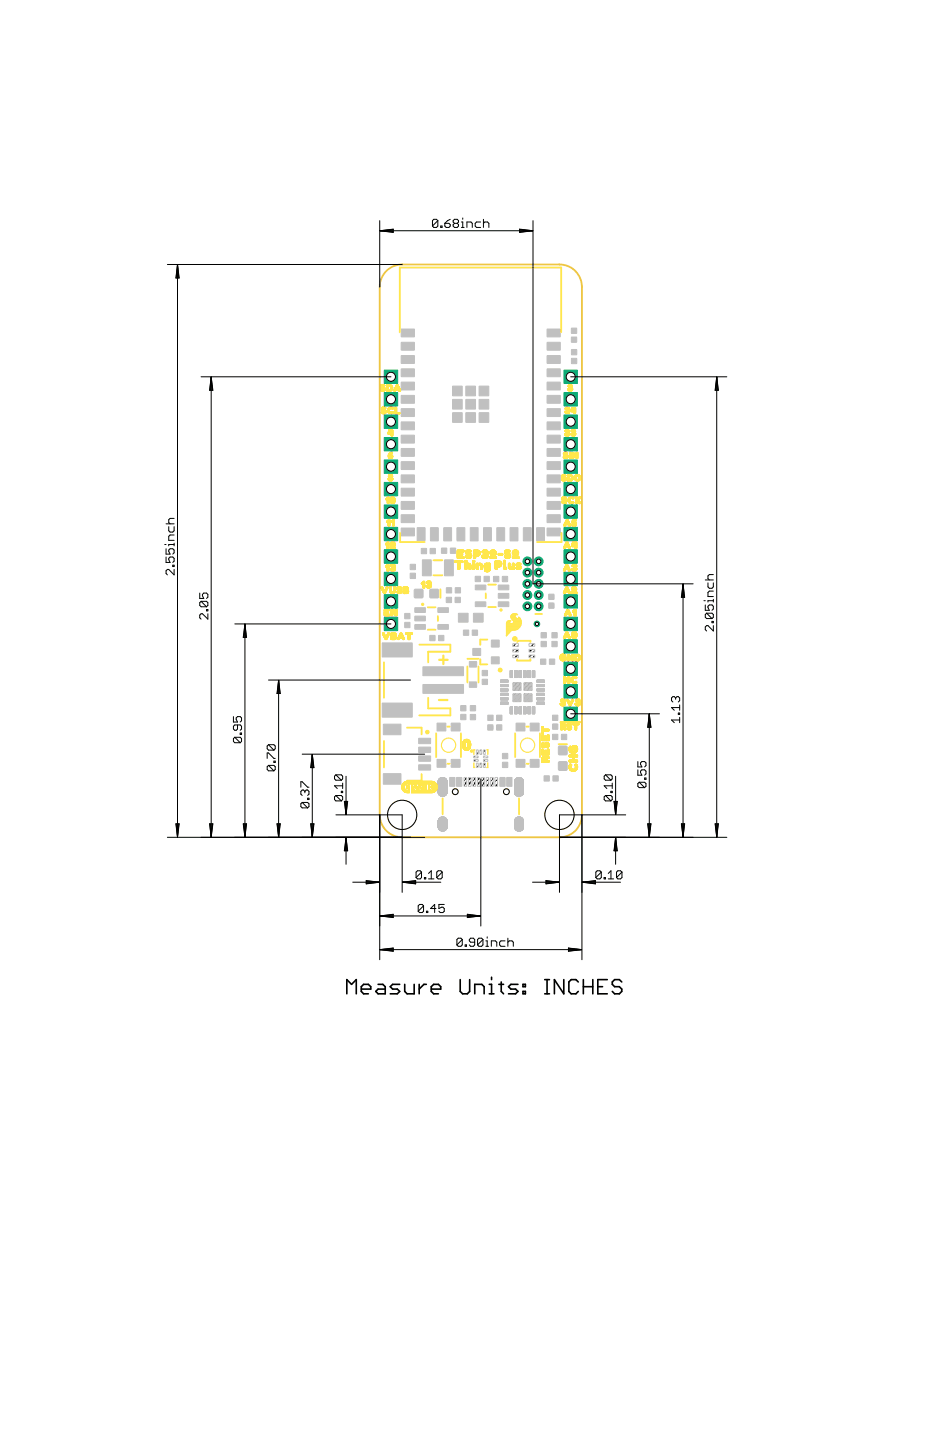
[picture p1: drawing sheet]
<svg xmlns="http://www.w3.org/2000/svg" width="279mm" height="432mm" viewBox="0 0 279 432" stroke-linecap="round" stroke-linejoin="round" font-family="sans-serif">
<g fill="#c0c0c0" stroke="#c0c0c0" stroke-width=".3">
<path d="M159 227.7h2.6v2.3h-2.6z" fill-rule="evenodd"/>
<path d="M154.7 227.7h2.6v2.3h-2.6z" fill-rule="evenodd"/>
<path d="M154.7 216.9h2.6v2.3h-2.6z" fill-rule="evenodd"/>
<path d="M159 216.9h2.6v2.3h-2.6z" fill-rule="evenodd"/>
<path d="M128.9 190.6h1.5v1.5h-1.5z" fill-rule="evenodd"/>
<path d="M131.5 190.6h1.5v1.5h-1.5z" fill-rule="evenodd"/>
<path d="M136.5 179.1h1.5v1.6h-1.5z" fill-rule="evenodd"/>
<path d="M133.8 179.1h1.5v1.6h-1.5z" fill-rule="evenodd"/>
<path d="M149.4 180.5h3.1v1.4h-3.1z" fill-rule="evenodd"/>
<path d="M149.4 178h3.1v1.3h-3.1z" fill-rule="evenodd"/>
<path d="M149.4 175.5h3.1v1.3h-3.1z" fill-rule="evenodd"/>
<path d="M142.5 175.5h3.1v1.3h-3.1z" fill-rule="evenodd"/>
<path d="M142.5 180.5h3.1v1.4h-3.1z" fill-rule="evenodd"/>
<path d="M150.6 172.9h1.5v1.5h-1.5z" fill-rule="evenodd"/>
<path d="M148 172.9h1.5v1.5h-1.5z" fill-rule="evenodd"/>
<path d="M140.7 198.4h2.2v1.6h-2.2z" fill-rule="evenodd"/>
<path d="M140.7 204.5h2.2v1.6h-2.2z" fill-rule="evenodd"/>
<path d="M144.6 203.7h1.5v1.5h-1.5z" fill-rule="evenodd"/>
<path d="M144.6 201.1h1.5v1.5h-1.5z" fill-rule="evenodd"/>
<path d="M126.8 205.3h12l.2 2.5-12.1 .1z" fill-rule="evenodd"/>
<path d="M126.8 200l12-.1 .2 2.6-12.1 .1z" fill-rule="evenodd"/>
<path d="M114.6 210.9l8.9-.1 .1 4.2-8.9 .1z" fill-rule="evenodd"/>
<path d="M114.6 192.8h8.9l.1 4.2h-8.9z" fill-rule="evenodd"/>
<path d="M167.4 223.9l.4-.2 2.1 .1 .2 .3-.1 2.1-.3 .2-2.1-.1-.2-.3z" fill-rule="evenodd"/>
<path d="M167.4 228.6l.4-.2h2.1l.2 .4-.1 2-.3 .2h-2.1l-.2-.4z" fill-rule="evenodd"/>
<path d="M163.1 232.7h1.6v1.5h-1.6z" fill-rule="evenodd"/>
<path d="M165.8 232.7h1.5v1.5h-1.5z" fill-rule="evenodd"/>
<path d="M124.4 182.3h3.1v1.3h-3.1z" fill-rule="evenodd"/>
<path d="M124.4 184.8h3.1v1.3h-3.1z" fill-rule="evenodd"/>
<path d="M124.4 187.3h3.1v1.4h-3.1z" fill-rule="evenodd"/>
<path d="M131.3 187.3h3.1v1.4h-3.1z" fill-rule="evenodd"/>
<path d="M131.3 182.3h3.1v1.3h-3.1z" fill-rule="evenodd"/>
<path d="M147.3 197h2.3v2h-2.3z" fill-rule="evenodd"/>
<path d="M147.3 192h2.3v2h-2.3z" fill-rule="evenodd"/>
<path d="M141.8 194.5h2.3v2h-2.3z" fill-rule="evenodd"/>
<path d="M142 183.9h2.8v2.6h-2.8z" fill-rule="evenodd"/>
<path d="M137.5 183.9h2.8v2.6h-2.8z" fill-rule="evenodd"/>
<path d="M142.5 172.8h1.5v1.6h-1.5z" fill-rule="evenodd"/>
<path d="M145.1 172.8h1.6v1.6h-1.6z" fill-rule="evenodd"/>
<path d="M162.2 189.7h1.6v1.5h-1.6z" fill-rule="evenodd"/>
<path d="M162.2 192.4h1.6v1.5h-1.6z" fill-rule="evenodd"/>
<path d="M165.5 192.4h1.5v1.5h-1.5z" fill-rule="evenodd"/>
<path d="M165.5 189.7h1.5v1.5h-1.5z" fill-rule="evenodd"/>
<path d="M158.6 196.5h1.7v.7h-1.7z" fill-rule="evenodd"/>
<path d="M153.8 194.8h1.6v.7h-1.6z" fill-rule="evenodd"/>
<path d="M153.8 193h1.6v.8h-1.6z" fill-rule="evenodd"/>
<path d="M153.8 196.5h1.6v.7h-1.6z" fill-rule="evenodd"/>
<path d="M158.6 194.8h1.7v.7h-1.7z" fill-rule="evenodd"/>
<path d="M158.6 193h1.7v.8h-1.7z" fill-rule="evenodd"/>
<path d="M114.9 217.2h5.3v3.1h-5.3z" fill-rule="evenodd"/>
<path d="M114.9 232h5.3v3.1h-5.3z" fill-rule="evenodd"/>
<path d="M125.5 221.4h3.5l.1 1.6h-3.5z" fill-rule="evenodd"/>
<path d="M125.5 224.1l3.5-.1 .1 1.6h-3.5z" fill-rule="evenodd"/>
<path d="M125.5 226.7h3.5l.1 1.5-3.5 .1z" fill-rule="evenodd"/>
<path d="M125.5 229.4l3.5-.1 .1 1.6h-3.5z" fill-rule="evenodd"/>
<path d="M164.7 197.7h1.6v1.5h-1.6z" fill-rule="evenodd"/>
<path d="M162.1 197.7h1.5v1.5h-1.5z" fill-rule="evenodd"/>
<path d="M136.5 176.3h1.5v1.5h-1.5z" fill-rule="evenodd"/>
<path d="M133.8 176.3h1.6v1.5h-1.6z" fill-rule="evenodd"/>
<path d="M129 176.7h2.1l.3 .2 .1 2-.2 .4h-2.1l-.3-.2-.1-2z" fill-rule="evenodd"/>
<path d="M124.4 176.7h2l.4 .2v2l-.2 .4h-2l-.4-.2v-2z" fill-rule="evenodd"/>
<path d="M123 169.2h1.5v1.6h-1.5z" fill-rule="evenodd"/>
<path d="M123 171.9h1.5v1.5h-1.5z" fill-rule="evenodd"/>
<path d="M121.3 184h1.6v1.5h-1.6z" fill-rule="evenodd"/>
<path d="M121.3 186.6h1.6v1.6h-1.6z" fill-rule="evenodd"/>
<path d="M135.3 227.7h2.6v2.3h-2.6z" fill-rule="evenodd"/>
<path d="M131 227.7h2.6v2.3h-2.6z" fill-rule="evenodd"/>
<path d="M131 216.9h2.6v2.3h-2.6z" fill-rule="evenodd"/>
<path d="M135.3 216.9h2.6v2.3h-2.6z" fill-rule="evenodd"/>
<path d="M145.8 233.2l.7 .1-.1 2.5-.7-.1z" fill-rule="evenodd"/>
<path d="M144.4 233.2l.8 .1-.1 2.5-.7-.1z" fill-rule="evenodd"/>
<path d="M151.9 233.2h1.6v2.6h-1.6z" fill-rule="evenodd"/>
<path d="M149.9 233.2h1.5v2.6h-1.5z" fill-rule="evenodd"/>
<path d="M148.4 233.2l.8 .1-.2 2.5-.6-.1z" fill-rule="evenodd"/>
<path d="M147.1 233.2l.8 .1-.2 2.5-.6-.1z" fill-rule="evenodd"/>
<path d="M141.8 233.2l.8 .1-.2 2.5-.6-.1z" fill-rule="evenodd"/>
<path d="M143.1 233.2l.8 .1-.1 2.5-.7-.1z" fill-rule="evenodd"/>
<path d="M134.8 233.2h1.6v2.6h-1.6z" fill-rule="evenodd"/>
<path d="M136.9 233.2h1.5v2.6h-1.5z" fill-rule="evenodd"/>
<path d="M139.1 233.2l.8 .1-.1 2.5-.7-.1z" fill-rule="evenodd"/>
<path d="M140.5 233.2l.7 .1-.1 2.5-.7-.1z" fill-rule="evenodd"/>
<path d="M165.7 217.1h1.5v1.6h-1.5z" fill-rule="evenodd"/>
<path d="M165.7 214.5h1.5v1.5h-1.5z" fill-rule="evenodd"/>
<path d="M168.3 220.2h1.6v1.5h-1.6z" fill-rule="evenodd"/>
<path d="M165.7 220.2h1.5v1.5h-1.5z" fill-rule="evenodd"/>
<path d="M148.9 217.4h1.5v1.5h-1.5z" fill-rule="evenodd"/>
<path d="M146.2 217.4h1.6v1.5h-1.6z" fill-rule="evenodd"/>
<path d="M148.9 214.5h1.5v1.5h-1.5z" fill-rule="evenodd"/>
<path d="M146.3 214.5h1.5v1.5h-1.5z" fill-rule="evenodd"/>
<path d="M120.3 98.7h3.9v2.3h-3.9z" fill-rule="evenodd"/>
<path d="M120.3 102.7h3.9v2.3h-3.9z" fill-rule="evenodd"/>
<path d="M120.3 106.7h3.9v2.2h-3.9z" fill-rule="evenodd"/>
<path d="M120.3 110.6h3.9v2.3h-3.9z" fill-rule="evenodd"/>
<path d="M120.3 114.6h3.9v2.3h-3.9z" fill-rule="evenodd"/>
<path d="M120.3 118.6h3.9v2.3h-3.9z" fill-rule="evenodd"/>
<path d="M120.3 122.6h3.9v2.3h-3.9z" fill-rule="evenodd"/>
<path d="M120.3 126.6h3.9v2.2h-3.9z" fill-rule="evenodd"/>
<path d="M120.3 130.5h3.9v2.3h-3.9z" fill-rule="evenodd"/>
<path d="M120.3 134.5h3.9v2.3h-3.9z" fill-rule="evenodd"/>
<path d="M120.3 138.5h3.9v2.3h-3.9z" fill-rule="evenodd"/>
<path d="M120.3 142.4h3.9v2.3h-3.9z" fill-rule="evenodd"/>
<path d="M120.3 146.4h3.9v2.3h-3.9z" fill-rule="evenodd"/>
<path d="M120.3 150.4h3.9v2.3h-3.9z" fill-rule="evenodd"/>
<path d="M120.3 154.4h3.9v2.3h-3.9z" fill-rule="evenodd"/>
<path d="M120.3 158.4h3.9v2.3h-3.9z" fill-rule="evenodd"/>
<path d="M125.1 158.3h2.3v3.9h-2.3z" fill-rule="evenodd"/>
<path d="M129.1 158.3h2.3v3.9h-2.3z" fill-rule="evenodd"/>
<path d="M133 158.3h2.3v3.9h-2.3z" fill-rule="evenodd"/>
<path d="M137 158.3h2.3v3.9h-2.3z" fill-rule="evenodd"/>
<path d="M141 158.3h2.3v3.9h-2.3z" fill-rule="evenodd"/>
<path d="M145 158.3h2.3v3.9h-2.3z" fill-rule="evenodd"/>
<path d="M149 158.3h2.3v3.9h-2.3z" fill-rule="evenodd"/>
<path d="M152.9 158.3h2.3v3.9h-2.3z" fill-rule="evenodd"/>
<path d="M156.9 158.3h2.3v3.9h-2.3z" fill-rule="evenodd"/>
<path d="M160.9 158.3h2.3v3.9h-2.3z" fill-rule="evenodd"/>
<path d="M164 158.4h3.9v2.3h-3.9z" fill-rule="evenodd"/>
<path d="M164 154.4h3.9v2.3h-3.9z" fill-rule="evenodd"/>
<path d="M164 150.4h3.9v2.3h-3.9z" fill-rule="evenodd"/>
<path d="M164 146.4h3.9v2.3h-3.9z" fill-rule="evenodd"/>
<path d="M164 142.4h3.9v2.3h-3.9z" fill-rule="evenodd"/>
<path d="M164 138.5h3.9v2.3h-3.9z" fill-rule="evenodd"/>
<path d="M164 134.5h3.9v2.3h-3.9z" fill-rule="evenodd"/>
<path d="M164 130.5h3.9v2.3h-3.9z" fill-rule="evenodd"/>
<path d="M164 126.6h3.9v2.2h-3.9z" fill-rule="evenodd"/>
<path d="M164 122.6h3.9v2.3h-3.9z" fill-rule="evenodd"/>
<path d="M164 118.6h3.9v2.3h-3.9z" fill-rule="evenodd"/>
<path d="M164 114.6h3.9v2.3h-3.9z" fill-rule="evenodd"/>
<path d="M139.7 119.8h2.8v2.8h-2.8z" fill-rule="evenodd"/>
<path d="M164 110.6h3.9v2.3h-3.9z" fill-rule="evenodd"/>
<path d="M164 106.7h3.9v2.2h-3.9z" fill-rule="evenodd"/>
<path d="M164 102.7h3.9v2.3h-3.9z" fill-rule="evenodd"/>
<path d="M164 98.7h3.9v2.3h-3.9z" fill-rule="evenodd"/>
<path d="M143.7 115.8h2.8v2.9h-2.8z" fill-rule="evenodd"/>
<path d="M139.7 115.8h2.8v2.9h-2.8z" fill-rule="evenodd"/>
<path d="M135.7 115.8h2.8v2.9h-2.8z" fill-rule="evenodd"/>
<path d="M135.7 119.8h2.8v2.8h-2.8z" fill-rule="evenodd"/>
<path d="M135.7 123.8h2.8v2.8h-2.8z" fill-rule="evenodd"/>
<path d="M139.7 123.8h2.8v2.8h-2.8z" fill-rule="evenodd"/>
<path d="M143.7 123.8h2.8v2.8h-2.8z" fill-rule="evenodd"/>
<path d="M143.7 119.8h2.8v2.8h-2.8z" fill-rule="evenodd"/>
<path d="M171.3 104.8h1.6v1.6h-1.6z" fill-rule="evenodd"/>
<path d="M171.3 107.5h1.6v1.5h-1.6z" fill-rule="evenodd"/>
<path d="M133.3 167.9h2.6v4.7h-2.6z" fill-rule="evenodd"/>
<path d="M126.7 167.9h2.5v4.7h-2.5z" fill-rule="evenodd"/>
<path d="M138.1 214.2h1.6v1.6h-1.6z" fill-rule="evenodd"/>
<path d="M138.1 211.6h1.6v1.5h-1.6z" fill-rule="evenodd"/>
<path d="M135 164.4h1.6v1.5h-1.6z" fill-rule="evenodd"/>
<path d="M132.4 164.4h1.5v1.5h-1.5z" fill-rule="evenodd"/>
<path d="M126.3 164.5h1.5v1.5h-1.5z" fill-rule="evenodd"/>
<path d="M129 164.5h1.5v1.5h-1.5z" fill-rule="evenodd"/>
<path d="M150.7 226h1.5v1.5h-1.5z" fill-rule="evenodd"/>
<path d="M150.7 228.6h1.5v1.5h-1.5z" fill-rule="evenodd"/>
<path d="M141 211.6h1.5v1.5h-1.5z" fill-rule="evenodd"/>
<path d="M141 214.3h1.5v1.5h-1.5z" fill-rule="evenodd"/>
<path d="M139 189h1.5v1.5h-1.5z" fill-rule="evenodd"/>
<path d="M141.6 189h1.5v1.5h-1.5z" fill-rule="evenodd"/>
<path d="M171.3 101.1h1.5v1.5h-1.5z" fill-rule="evenodd"/>
<path d="M171.3 98.4h1.5v1.6h-1.5z" fill-rule="evenodd"/>
<path d="M164.5 178.2h1.6v1.5h-1.6z" fill-rule="evenodd"/>
<path d="M164.5 180.8h1.6v1.6h-1.6z" fill-rule="evenodd"/>
<path d="M143.9 228.9h.5l-.1 1.2-.4-.1z" fill-rule="evenodd"/>
<path d="M142.9 228.9h.5l-.2 1.2-.4-.1z" fill-rule="evenodd"/>
<path d="M145 228.9h.5l-.2 1.2-.4-.1z" fill-rule="evenodd"/>
<path d="M145 227.8h1.1l.1 .4-1.1 .1z" fill-rule="evenodd"/>
<path d="M145 226.7h1.1l.1 .4-1.1 .1z" fill-rule="evenodd"/>
<path d="M145 224.9l.5 .1-.2 1.2-.4-.1z" fill-rule="evenodd"/>
<path d="M143.9 224.9l.5 .1-.1 1.2-.4-.1z" fill-rule="evenodd"/>
<path d="M142.9 224.9l.5 .1-.2 1.2-.4-.1z" fill-rule="evenodd"/>
<path d="M142 226.7h1.2l.1 .4-1.2 .1z" fill-rule="evenodd"/>
<path d="M142.1 227.8h1.1l.1 .4-1.1 .1z" fill-rule="evenodd"/>
</g>
<g fill="none" stroke="#c0c0c0" stroke-width=".3">
<path d="M150.2 203.9h2v.6h-2zM150.2 204.4h2M150.2 204.3h2M150.2 204.2h2M150.2 204.1h2M150.2 204h2M150.2 205.3h2v.5h-2zM150.2 205.8h2M150.2 205.7h2M150.2 205.6h2M150.2 205.5h2M150.2 205.4h2"/>
<path d="M150.2 205.3h2M150.2 206.6h2v.6h-2zM150.2 207.1h2M150.2 207h2M150.2 206.9h2M150.2 206.8h2M150.2 206.7h2M150.2 206.6h2M150.2 207.9h2v.6h-2zM150.2 208.4h2M150.2 208.3h2M150.2 208.2h2"/>
<path d="M150.2 208.1h2M150.2 208h2M150.2 207.9h2M150.2 209.2h2v.6h-2zM150.2 209.7h2M150.2 209.6h2M150.2 209.5h2M150.2 209.4h2M150.2 209.3h2M150.2 210.5h2v.7h-2zM150.2 211.1h2M150.2 211h2"/>
<path d="M150.2 210.9h2M150.2 210.8h2M150.2 210.7h2M150.2 210.6h2M153 201.1h.6v2.1h-.6zM153 212h.6v2h-.6zM153 203.1h.6M153 203h.6M153 202.9h.6M153 202.8h.6M153 202.7h.6M153 202.6h.6"/>
<path d="M153 202.5h.6M153 202.4h.6M153 202.3h.6M153 202.2h.6M153 202.1h.6M153 202h.6M153 201.9h.6M153 201.8h.6M153 201.7h.6M153 201.6h.6M153 201.5h.6M153 201.4h.6"/>
<path d="M153 201.3h.6M153 201.2h.6M153 201.1h.6M153 214h.6M153 213.9h.6M153 213.8h.6M153 213.7h.6M153 213.6h.6M153 213.5h.6M153 213.4h.6M153 213.3h.6M153 213.2h.6"/>
<path d="M153 213.1h.6M153 213h.6M153 212.9h.6M153 212.8h.6M153 212.7h.6M153 212.6h.6M153 212.5h.6M153 212.4h.6M153 212.3h.6M153 212.2h.6M153 212.1h.6M153 212h.6"/>
<path d="M154.3 201.1h.7v2.1h-.7zM154.3 203.1h.7M154.3 203h.7M154.3 202.9h.7M154.3 202.8h.7M154.3 202.7h.7M154.3 202.6h.7M154.3 202.5h.7M154.3 202.4h.7M154.3 202.3h.7M154.3 202.2h.7M154.3 202.1h.7"/>
<path d="M154.3 202h.7M154.3 201.9h.7M154.3 201.8h.7M154.3 201.7h.7M154.3 201.6h.7M154.3 201.5h.7M154.3 201.4h.7M154.3 201.3h.7M154.3 201.2h.7M154.3 201.1h.7M154.3 212h.7v2h-.7zM154.3 214h.7"/>
<path d="M154.3 213.9h.7M154.3 213.8h.7M154.3 213.7h.7M154.3 213.6h.7M154.3 213.5h.7M154.3 213.4h.7M154.3 213.3h.7M154.3 213.2h.7M154.3 213.1h.7M154.3 213h.7M154.3 212.9h.7M154.3 212.8h.7"/>
<path d="M154.3 212.7h.7M154.3 212.6h.7M154.3 212.5h.7M154.3 212.4h.7M154.3 212.3h.7M154.3 212.2h.7M154.3 212.1h.7M154.3 212h.7M155.7 201.1h.6v2.1h-.6zM155.7 203.1h.6M155.7 203h.6M155.7 202.9h.6"/>
<path d="M155.7 202.8h.6M155.7 202.7h.6M155.7 202.6h.6M155.7 202.5h.6M155.7 202.4h.6M155.7 202.3h.6M155.7 202.2h.6M155.7 202.1h.6M155.7 202h.6M155.7 201.9h.6M155.7 201.8h.6M155.7 201.7h.6"/>
<path d="M155.7 201.6h.6M155.7 201.5h.6M155.7 201.4h.6M155.7 201.3h.6M155.7 201.2h.6M155.7 201.1h.6M155.7 212h.6v2h-.6zM155.7 214h.6M155.7 213.9h.6M155.7 213.8h.6M155.7 213.7h.6M155.7 213.6h.6"/>
<path d="M155.7 213.5h.6M155.7 213.4h.6M155.7 213.3h.6M155.7 213.2h.6M155.7 213.1h.6M155.7 213h.6M155.7 212.9h.6M155.7 212.8h.6M155.7 212.7h.6M155.7 212.6h.6M155.7 212.5h.6M155.7 212.4h.6"/>
<path d="M155.7 212.3h.6M155.7 212.2h.6M155.7 212.1h.6M155.7 212h.6M157 201.1h.6v2.1h-.6zM157 203.1h.6M157 203h.6M157 202.9h.6M157 202.8h.6M157 202.7h.6M157 202.6h.6M157 202.5h.6"/>
<path d="M157 202.4h.6M157 202.3h.6M157 202.2h.6M157 202.1h.6M157 202h.6M157 201.9h.6M157 201.8h.6M157 201.7h.6M157 201.6h.6M157 201.5h.6M157 201.4h.6M157 201.3h.6"/>
<path d="M157 201.2h.6M157 201.1h.6M157 212h.6v2h-.6zM157 214h.6M157 213.9h.6M157 213.8h.6M157 213.7h.6M157 213.6h.6M157 213.5h.6M157 213.4h.6M157 213.3h.6M157 213.2h.6"/>
<path d="M157 213.1h.6M157 213h.6M157 212.9h.6M157 212.8h.6M157 212.7h.6M157 212.6h.6M157 212.5h.6M157 212.4h.6M157 212.3h.6M157 212.2h.6M157 212.1h.6M157 212h.6"/>
<path d="M158.3 201.1h.6v2.1h-.6zM158.3 203.1h.6M158.3 203h.6M158.3 202.9h.6M158.3 202.8h.6M158.3 202.7h.6M158.3 202.6h.6M158.3 202.5h.6M158.3 202.4h.6M158.3 202.3h.6M158.3 202.2h.6M158.3 202.1h.6"/>
<path d="M158.3 202h.6M158.3 201.9h.6M158.3 201.8h.6M158.3 201.7h.6M158.3 201.6h.6M158.3 201.5h.6M158.3 201.4h.6M158.3 201.3h.6M158.3 201.2h.6M158.3 201.1h.6M158.3 212h.6v2h-.6zM158.3 214h.6"/>
<path d="M158.3 213.9h.6M158.3 213.8h.6M158.3 213.7h.6M158.3 213.6h.6M158.3 213.5h.6M158.3 213.4h.6M158.3 213.3h.6M158.3 213.2h.6M158.3 213.1h.6M158.3 213h.6M158.3 212.9h.6M158.3 212.8h.6"/>
<path d="M158.3 212.7h.6M158.3 212.6h.6M158.3 212.5h.6M158.3 212.4h.6M158.3 212.3h.6M158.3 212.2h.6M158.3 212.1h.6M158.3 212h.6M159.6 201.1h.7v2.1h-.7zM159.6 203.1h.7M159.6 203h.7M159.6 202.9h.7"/>
<path d="M159.6 202.8h.7M159.6 202.7h.7M159.6 202.6h.7M159.6 202.5h.7M159.6 202.4h.7M159.6 202.3h.7M159.6 202.2h.7M159.6 202.1h.7M159.6 202h.7M159.6 201.9h.7M159.6 201.8h.7M159.6 201.7h.7"/>
<path d="M159.6 201.6h.7M159.6 201.5h.7M159.6 201.4h.7M159.6 201.3h.7M159.6 201.2h.7M159.6 201.1h.7M159.6 212h.7v2h-.7zM159.6 214h.7M159.6 213.9h.7M159.6 213.8h.7M159.6 213.7h.7M159.6 213.6h.7"/>
<path d="M159.6 213.5h.7M159.6 213.4h.7M159.6 213.3h.7M159.6 213.2h.7M159.6 213.1h.7M159.6 213h.7M159.6 212.9h.7M159.6 212.8h.7M159.6 212.7h.7M159.6 212.6h.7M159.6 212.5h.7M159.6 212.4h.7"/>
<path d="M159.6 212.3h.7M159.6 212.2h.7M159.6 212.1h.7M159.6 212h.7M161 203.9h2.1v.7l-2.1-.1zM161 205.3h2.1v.6l-2.1-.1zM161 206.6h2.1v.6h-2.1zM161 207.9h2.1v.6h-2.1zM161 209.2h2.1v.7l-2.1-.1zM161 210.5h2.1v.7h-2.1zM161 204.4h2.1M161 204.3h2.1"/>
<path d="M161 204.2h2.1M161 204.1h2.1M161 204h2.1M161 205.8h2.1M161 205.7h2.1M161 205.6h2.1M161 205.5h2.1M161 205.4h2.1M161 205.3h2.1M161 207.1h2.1M161 207h2.1M161 206.9h2.1"/>
<path d="M161 206.8h2.1M161 206.7h2.1M161 206.6h2.1M161 208.4h2.1M161 208.3h2.1M161 208.2h2.1M161 208.1h2.1M161 208h2.1M161 207.9h2.1M161 209.7h2.1M161 209.6h2.1M161 209.5h2.1"/>
<path d="M161 209.4h2.1M161 209.3h2.1M161 211.1h2.1M161 211h2.1M161 210.9h2.1M161 210.8h2.1M161 210.7h2.1M161 210.6h2.1M131.4 234.4v3.2M131.4 237.6v.2M131.4 237.6h2.6M131.4 237.5h2.6"/>
<path d="M131.4 237.4h2.6M131.4 237.3h2.6M131.4 237.2h2.6M131.4 237.1h2.6M131.4 237h2.6M131.4 236.9h2.6M131.4 236.8h2.6M131.4 236.7h2.6M131.4 236.6h2.6M131.4 236.5h2.6M131.4 236.4h2.6M131.4 236.3h2.6"/>
<path d="M131.4 236.2h2.6M131.4 236.1h2.6M131.4 236h2.6M131.4 235.9h2.6M131.4 235.8h2.6M131.4 235.7h2.6M131.4 235.6h2.6M131.4 235.5h2.6M131.4 235.4h2.6M131.4 235.3h2.6M131.4 235.2h2.6M131.4 235.1h2.6"/>
<path d="M131.4 235h2.6M131.4 234.9h2.6M131.4 234.8h2.6M131.4 234.7h2.6M131.4 234.6h2.6M131.4 234.5h2.6M131.4 234.4h2.6M131.4 237.8h2.6M131.4 237.7h2.6M131.4 234.3h2.6M131.4 234.2h2.6M131.4 234.1h2.6"/>
<path d="M131.4 234.1v.3M131.4 237.8l.4 .7 .8 .2M131.4 234.1h2.5M131.4 237.9h2.5M131.4 234h2.5M131.5 233.9h2.4M131.5 233.9l-.1 .2M131.5 238.1h2.4M131.5 233.8h2.4M131.5 238.1h2.3M131.5 233.8h2.3M131.6 238.2h2.2"/>
<path d="M131.6 233.7h2.2M131.6 233.6l-.1 .3M131.6 233.6h2.1M131.7 233.6h1.9M131.8 238.4h1.8M131.8 233.5h1.8M131.9 238.5h1.6M131.9 233.4h1.6M132 233.3h1.3M132 238.6h1.3M132.2 233.3h1M132.2 238.7h1"/>
<path d="M132.3 233.2l-.7 .4M132.4 233.2h.5M132.6 233.2h-.3M132.9 233.2l.3 .1M133.2 238.7h-.3M133.2 233.3l.3 .1M133.5 233.4l.2 .2M133.6 238.4h-1.9M133.7 233.6l.2 .2M133.7 238.3h-2.1M133.8 238.1l-.6 .6M133.9 233.8l.1 .3"/>
<path d="M133.9 238h-2.4M133.9 237.9l-.1 .2M134 234.1v.3M134 237.8l-2.6 .1M134 234.4v3.2M134 237.6l-.1 .3M154.3 237.7h2.6M154.3 237.6h2.6M154.3 237.5h2.6M154.3 237.4h2.6M154.3 237.3h2.6M154.3 237.2h2.6"/>
<path d="M154.3 237.1h2.6M154.3 237h2.6M154.3 236.9h2.6M154.3 236.8h2.6M154.3 236.7h2.6M154.3 236.6h2.6M154.3 236.5h2.6M154.3 236.4h2.6M154.3 236.3h2.6M154.3 236.2h2.6M154.3 236.1h2.6M154.3 236h2.6"/>
<path d="M154.3 235.9h2.6M154.3 235.8h2.6M154.3 235.7h2.6M154.3 235.6h2.6M154.3 235.5h2.6M154.3 235.4h2.6M154.3 235.3h2.6M154.3 235.2h2.6M154.3 235.1h2.6M154.3 235h2.6M154.3 234.9h2.6M154.3 234.8h2.6"/>
<path d="M154.3 234.7h2.6M154.3 234.6h2.6M154.3 234.5h2.6M154.3 234.5v3.2M154.3 237.7v.3M154.3 237.8h2.6M154.3 234.4h2.6M154.3 234.3l2.6 .1M154.3 234.3h2.6M154.3 234.3v.2M154.3 234.2h2.6M154.3 237.9h2.5"/>
<path d="M154.3 234.1h2.6M154.3 238l.3 .4M154.3 238h2.5M154.3 234l2.6 .1M154.4 238.1h2.4M154.4 234h2.4M154.4 233.9h2.4M154.4 234l-.1 .3M154.4 238.1h2.3M154.5 238.2h2.2M154.5 233.8h2.3M154.5 233.8h2.2"/>
<path d="M154.5 238.3h2.1M154.5 233.7h2.2M154.5 233.7l-.1 .3M154.6 238.4h1.9M154.6 233.6h2M154.6 238.4l.7 .3M154.7 233.6h1.8M154.7 233.5h1.8M154.7 233.5l-.2 .2M154.7 233.5a1.34 1.34 0 0 1 2.1 .3M154.7 238.5h1.7M154.9 233.4h1.5"/>
<path d="M154.9 238.6h1.3M154.9 233.3h1.4M155 238.7h1.1M155.1 233.3h1M155.4 233.2h.5M156.4 238.5l-.6 .2M156.8 233.8l.1 .3M156.9 237.8l-2.6 .1M156.9 237.9l-.5 .6M156.9 234.1v.3M156.9 234.4v3.2M156.9 237.6h-2.6"/>
<path d="M156.9 237.6v.3M131.4 246.3v1.6M131.4 247.9h2.6M131.4 247.8h2.6M131.4 247.7h2.6M131.4 247.6h2.6M131.4 247.5h2.6M131.4 247.4h2.6M131.4 247.3h2.6M131.4 247.2h2.6M131.4 247.1h2.6M131.4 247h2.6"/>
<path d="M131.4 246.9h2.6M131.4 246.8h2.6M131.4 246.7h2.6M131.4 246.6h2.6M131.4 246.5h2.6M131.4 246.4h2.6M131.4 246.3h2.6M131.4 246.2h2.6M131.4 247.9v.3M131.4 248.1h2.6M131.4 248h2.6M131.4 246.1h2.6"/>
<path d="M131.4 248.2h2.6M131.4 246h2.6M131.4 246v.3M131.4 248.2l.3 .5M131.4 248.3h2.6M131.4 245.9h2.6M131.4 245.9h2.5M131.5 248.3h2.4M131.5 248.4h2.4M131.5 245.7h2.4M131.5 245.7l-.1 .3M131.5 248.5h2.4"/>
<path d="M131.6 245.6h2.2M131.6 248.6h2.2M131.6 245.5l2.2 .1M131.7 245.5h2.1M131.7 248.7h2M131.7 245.4l-.2 .3M131.7 248.7l.2 .2M131.7 245.4h2M131.7 248.8h2M131.8 248.9h1.8M131.8 245.3h1.8M131.9 245.3h1.6"/>
<path d="M131.9 245.2l-.2 .2M131.9 248.9l.2 .2M131.9 248.9h1.6M132 245.2h1.4M132 249h1.4M132.1 245.1h1.2M132.1 249.1h1.2M132.1 245.1l-.2 .1M132.1 249.1l.3 .1M132.3 245h.8M132.4 249.2h.7M132.4 249.2h.6"/>
<path d="M133.3 245.1l.2 .2M133.5 245.3l.3 .2M133.5 248.9l-.5 .3M133.8 245.5l.1 .2M133.8 248.7l-.3 .2M133.8 248.6h-2.2M133.9 245.7l.1 .3M133.9 248.5l-.1 .2M134 246v.3M134 248.2l-.1 .3M134 246.3v1.6M134 248.1h-2.6"/>
<path d="M134 247.9v.3M154.3 246.4v1.6M154.3 248v.3M154.3 248h2.6M154.3 247.9h2.6M154.3 247.8h2.6M154.3 247.7h2.6M154.3 247.6h2.6M154.3 247.5h2.6M154.3 247.4h2.6M154.3 247.3h2.6M154.3 247.2h2.6"/>
<path d="M154.3 247.1h2.6M154.3 247h2.6M154.3 246.9h2.6M154.3 246.8h2.6M154.3 246.7h2.6M154.3 246.6h2.6M154.3 246.5h2.6M154.3 246.4h2.6M154.3 246.1v.3M154.3 248.1h2.6M154.3 246.3h2.6M154.3 246.2h2.6"/>
<path d="M154.3 246.1h2.6M154.3 248.2h2.6M154.3 246h2.6M154.3 248.3l.2 .3M154.3 245.9h2.6M154.3 248.3h2.5M154.4 245.8l-.1 .3M154.4 248.4h2.4M154.4 245.8h2.4M154.4 248.5h2.4M154.4 248.6h2.4M154.4 245.7h2.4"/>
<path d="M154.5 248.6l.1 .2M154.5 245.6h2.2M154.5 248.6h2.2M154.5 245.6l-.1 .2M154.6 248.7h2M154.6 245.5h2M154.6 248.8h2M154.6 248.8l.5 .3 .9 .1M154.6 245.4h2M154.7 248.9h1.8M154.7 245.3h1.8M154.8 245.3h1.6"/>
<path d="M154.9 249h1.4M154.9 245.2h1.4M155 249.1h1.2M155 245.1h1.2M155.2 245l-.7 .6M155.2 245l1.2 .2M155.2 245h.7M155.3 249.2h.7M156.2 249.1l-.2 .1M156.4 245.2l.2 .2M156.4 248.9l-1.6 .1M156.5 248.9l-.3 .2"/>
<path d="M156.6 245.4l.2 .3M156.7 248.7l-.2 .2M156.8 245.7l.1 .3M156.8 248.5l-.1 .2M156.9 248.3h-2.6M156.9 246v.3M156.9 248.2l-.1 .3M156.9 246.3v1.6M156.9 247.9v.3"/>
</g>
<g fill="#c0c0c0" stroke="#c0c0c0" stroke-width=".3">
<path d="M153.8 204.8l2.2-.1 .1 .2-2.2 .2z"/>
<path d="M155.8 204.8l.3 .1-.1 2.2-.2-.2z"/>
<path d="M153.8 206.8l2.2-.1 .1 .2-2.2 .2z"/>
<path d="M153.8 204.8l.4 .1-.2 2.2-.2-.2z"/>
<path d="M153.8 206.7h2.2l.1 .2-2.2 .1z"/>
<path d="M153.8 206.4h2.2l.1 .2-2.2 .1z"/>
<path d="M153.8 206.1h2.2l.1 .2-2.2 .1z"/>
<path d="M153.8 205.8h2.2l.1 .2-2.2 .1z"/>
<path d="M153.8 205.5h2.2l.1 .2-2.2 .1z"/>
<path d="M153.8 205.2l2.2-.1 .1 .3-2.2 .1z"/>
<path d="M153.8 204.9h2.2l.1 .2-2.2 .1z"/>
<path d="M157.2 204.7h2.1l.1 .2-2.2 .2z"/>
<path d="M157.2 204.7l.3 .2-.2 2.2-.2-.2z"/>
<path d="M157.1 206.8l2.2-.1 .1 .2-2.2 .2z"/>
<path d="M159.2 204.7l.2 .2-.1 2.2-.2-.2z"/>
<path d="M157.1 206.7h2.2l.1 .2-2.2 .1z"/>
<path d="M157.1 206.4h2.2l.1 .2-2.2 .1z"/>
<path d="M157.1 206.1h2.2l.1 .2-2.2 .1z"/>
<path d="M157.1 205.8h2.2l.1 .2-2.2 .1z"/>
<path d="M157.1 205.5h2.2l.1 .2-2.2 .1z"/>
<path d="M157.1 205.2l2.2-.1 .1 .3-2.2 .1z"/>
<path d="M157.1 204.9h2.2l.1 .2-2.2 .1z"/>
<path d="M159.1 208.1l.3 .1-.1 2.2-.2-.2z"/>
<path d="M157.1 208.1l2.2-.1 .1 .3-2.2 .1z"/>
<path d="M157.1 208.1l.4 .1-.2 2.2-.2-.2z"/>
<path d="M157.1 210.1l2.2-.1 .1 .2-2.2 .2z"/>
<path d="M157.1 209.8l2.2-.1 .1 .2-2.2 .2z"/>
<path d="M157.1 209.5l2.2-.1 .1 .2-2.2 .2z"/>
<path d="M157.1 209.2l2.2-.1 .1 .2-2.2 .1z"/>
<path d="M157.1 208.9l2.2-.1 .1 .2-2.2 .1z"/>
<path d="M157.1 208.6l2.2-.1 .1 .2-2.2 .2z"/>
<path d="M157.1 208.3l2.2-.1 .1 .2-2.2 .1z"/>
<path d="M153.8 208.1l.4 .1-.2 2.2-.2-.2z"/>
<path d="M153.8 208.1l2.2-.1 .1 .3-2.2 .1z"/>
<path d="M155.8 208.1l.3 .1-.1 2.2-.2-.2z"/>
<path d="M153.8 210.1l2.2-.1 .1 .2-2.2 .2z"/>
<path d="M153.8 209.8l2.2-.1 .1 .2-2.2 .2z"/>
<path d="M153.8 209.5l2.2-.1 .1 .2-2.2 .2z"/>
<path d="M153.8 209.2l2.2-.1 .1 .2-2.2 .1z"/>
<path d="M153.8 208.9l2.2-.1 .1 .2-2.2 .1z"/>
<path d="M153.9 208.5h2.1l.1 .2-2.2 .2z"/>
<path d="M153.9 208.2h2.1l.1 .2-2.2 .1z"/>
</g>
<path d="M131.7 197.9h2.5M132.9 196.6v2.5M131.6 209.9h2.5" fill="none" stroke="#ffe74c" stroke-width=".68"/>
<g fill="none" stroke="#ffe74c" stroke-width=".34">
<circle cx="134.5" cy="223.5" r="2.14"/>
<circle cx="158.2" cy="223.5" r="2.14"/>
</g>
<g fill="none" stroke="#ffe74c" stroke-width=".55">
<path d="M119.8 99.6v-19.4h48.4v19.4M120 159.8v2.7h7.3M168.3 159.8v2.7h-7.3M129.9 172.5h2.7M129.9 168h2.7M132 176.7v2.6M145.6 177.9v1.5M146.4 175.3h2.3M115.1 198.6v10.6M125.7 193.3h9.3v2.1h-6.6v3.2M128.2 188.8h2.3M128.2 182.1h2.3"/>
<path d="M131.3 184.8v1.4M140.1 197.5h3.3M140.1 199.9v4.7M143.4 199.9v4.7M144 197.6v1.6h2.1M146.1 191.8h-2.1v1.6M146.4 182h2.3M155 192.5l.4-.3h3.6v.3M155 197.7v.4h4v-.4M160.5 184.1h2M122 218.2h4.4v2M128.4 209.2v3.2h6.6v2.1h-9.3"/>
<path d="M130.7 219.9v7.1M134.1 217.9h.7M138.2 219.9v7.1M154.4 219.9v7.1M157.8 217.9h.7M161.9 219.9v7.1M115.1 222.2v7.9M126.4 232.1v2h-4.4M132.7 239.4v4.8M134.1 229h.7M155.6 239.4v4.8M157.8 229h.7"/>
<path d="M167.5 223.2h2.5"/>
</g>
<g fill="#ffe74c" stroke="#ffe74c" stroke-width=".3">
<path d="M149.6 200.5a.58 .58 0 0 1 .9 .2 .58 .58 0 0 1-.4 .8 .58 .58 0 0 1-.7-.6h.3a.25 .25 0 0 1 .4-.2 .25 .25 0 0 1 0 .4 .25 .25 0 0 1-.4-.1l-.3-.1z" fill-rule="evenodd"/>
<circle cx="150.2" cy="182.9" r=".34"/>
<circle cx="126.7" cy="181.2" r=".34"/>
<circle cx="154.3" cy="191.6" r=".68"/>
<circle cx="128.1" cy="219.5" r=".54"/>
<circle cx="141.4" cy="225.2" r=".4"/>
</g>
<g fill="none" stroke="#ffe74c" stroke-width=".3">
<path d="M114 116.9h1.4M114 116.8v.1M114 116.9l.1 .2M114 116.8l.6 .1M114 116.8h.5M114 115.7v.3M114 116l.2 .3M114 117h1.4M114 116h.7M114 115.9l.6 .1M114 115.8h.5M114.1 117.1l.1 .1"/>
<path d="M114.1 117h1.3M114.1 116.1h.9M114.1 115.7h1.2M114.1 116.1l1.1 .1M114.1 117.1h1.2M114.1 116.7h.3M114.1 115.6h1.2M114.1 116.2h1.2M114.2 117.2l.5 .2M114.2 116.7l-.2 .1M114.2 115.5h1.1M114.2 115.5l-.2 .2"/>
<path d="M114.2 116.3l.2 .1M114.2 117.2h1.1M114.2 116.3l1.2 .1M114.2 115.4h1.1M114.2 116.6h.1M114.3 116.6l.2 .2M114.3 116.6l-.1 .1M114.3 116.4h1.1M114.3 115.4h.8M114.3 117.3h.8M114.4 116.4l.6 .4M114.4 116.4l1 .1"/>
<path d="M114.5 116.8l.1 .1M114.5 115.3h.4M114.5 115.8l.1 .2M114.5 115.8h.5M114.6 116l.4 .1M114.6 115.3l.5 .1M114.6 115.3l-.4 .2M114.6 117.3h.3M114.6 115.8h-.6M114.7 116.5l.8 .1M114.9 115.8h.4M114.9 116.6h.6"/>
<path d="M114.9 116.9h-.1M115 116.1l.2 .1M115 116.8h.5M115 116.7h.5M115 116.8l-.1 .1M115 115.8h.2M115.1 117.3l-.2 .1M115.1 115.4h.1M115.2 117.2l-.1 .1M115.2 116.2l.1 .1M115.2 115.8h-.2M115.2 115.4l.1 .1"/>
<path d="M115.3 115.7h-1.3M115.3 116.3l.1 .1M115.3 115.7l-.1 .1M115.3 115.5v.2M115.4 117l-.2 .2M115.4 116.4l.1 .3M115.5 116.8l-.6 .1M115.5 116.7l-.1 .3M116 116.9h1.5M116 117.2h1.3M116 117.1h1.3M116 117h1.4"/>
<path d="M116 117h1.5M116 116.8h.5M116 116.7h.4M116 116.6h.4M116 116.5h.4M116 116.4h.4M116 116.3h.4M116 116.2h.4M116 116.1h.4M116 116h.4M116 115.9h.4M116 115.8h1.6"/>
<path d="M116 115.7h1.5M116 115.6l1.5 .1M116 115.5l1.3 .1M116 115.5h1.3M116 115.5v1.8M116 117.3l.2 .1M116 117.3h1.1M116 115.4h1.2M116 115.4v.1M116 115.4h1M116.1 115.3l-.1 .1M116.1 117.3h.8"/>
<path d="M116.4 116.8l.1 .1M116.4 115.9v.9M116.5 115.8l-.5 .1M116.5 115.8l-.1 .1M116.8 115.8l.3 .3M116.9 115.8l.7 .1M116.9 116.9l.2 .4M116.9 115.3l.4 .2M116.9 116.8v.1M117 115.9l.6 .1M117.1 117.3l-.3 .1M117.1 116h.5"/>
<path d="M117.1 117.3h.1M117.1 116.1h.6M117.1 116.1l.1 .1M117.2 116.1h.5M117.2 116.4h.5M117.2 116.3h.5M117.2 116.2h.5M117.2 116.2v.3M117.2 116.5l-.3 .3M117.3 115.5l.1 .1M117.4 117.1l-.3 .2M117.4 115.6l.2 .2"/>
<path d="M117.6 116.8l-.7 .1M117.6 116.8l-.2 .3M117.6 115.8v.2M117.6 116.8h-.6M117.6 116l.1 .1M117.6 116.7h-.5M117.7 116.6h-.6M117.7 116.5l-.5 .1M117.7 116.6l-.1 .2M117.7 116.1v.2M117.7 116.4l-.5 .1M117.7 116.4v.2"/>
<path d="M117.7 116.3v.1M118 117.1h.6M118 117.1l.4 .3M118.1 117.2h.5M118.1 117l-.1 .1M118.1 116.9h1.9M118.2 117.3h.3M118.2 116.8l1.8 .1M118.2 116.8h1.8M118.2 116.7h1.7M118.3 116.6h1.6M118.3 117.3h.1"/>
<path d="M118.3 116.5h1.5M118.5 117.3l-.1 .1M118.5 116.1h1.1M118.6 116h1M118.6 116h.9M118.6 117l-.5 .1M118.6 115.9h.9M118.7 117h-.6M118.7 115.8h.8M118.7 116.9l-.2 .4M118.7 115.7h.7M118.8 115.6h.6"/>
<path d="M118.8 115.5l-.7 1.5M118.8 115.5h.5M118.9 115.4h.4M118.9 115.4l-.1 .1M118.9 116.4l.2-.3 .6 1.3M118.9 116.4l.1 .1M119 116.4h-.6M119 116.3l-.6 .1M119 115.3l-.1 .1M119 116.2h-.6M119.1 116.2h.6M119.1 115.3l.2 .1"/>
<path d="M119.1 116.3h.6M119.2 116.4h.6M119.3 115.4h.1M119.3 115.4l.8 1.6M119.5 117h.6M119.6 117.1h.5M119.6 117.2h.5M119.7 116.2h-1.2M119.7 117.3h.1M119.8 116.5l-1.5 .1M120 117.3h-.3M120 117.3l-.3 .1"/>
<path d="M120.1 117v.2M120.1 117.2l-.1 .1M170.2 116.8h1.5M170.2 116.7l.6 .1M170.2 116.7h.5M170.2 116.6h.5M170.2 116.7v.1M170.2 116.8l.1 .1M170.3 116.6l-.1 .1M170.3 116.9l.2 .3M170.3 117h1.3M170.3 115.8l.1 .2"/>
<path d="M170.3 115.7h1.3M170.4 116.6h.3M170.4 116h.1M170.4 117.1h1.1M170.4 115.6h1.1M170.4 116.6h-.1M170.4 116h.3M170.5 115.5h.9M170.5 117.2h.9M170.5 115.5l-.2 .3M170.6 115.4h.8M170.6 115.4l-.1 .1"/>
<path d="M170.7 116h-.1M170.7 117.3h.5M170.7 115.4h.6M170.7 115.4h-.1M170.7 116.2l.1 .3M170.8 116.4h.8M170.8 116.3l.7 .1M170.8 116.2h.7M170.8 115.9h-.5M170.8 116.4l.8 .1M170.8 115.8l-.5 .1M170.8 115.8l-.1 .2"/>
<path d="M170.8 116.1l-.1 .1M170.8 116.5l.9 .1M170.9 115.3l-.2 .1M170.9 115.8h-.1M171 116h.6M171 115.8l.2 .2M171.1 116.5l.1 .1M171.1 116.8h.6M171.1 115.8h.5M171.2 115.9h.4M171.2 116l-.4 .1M171.2 116.6h.5"/>
<path d="M171.2 116.7h.5M171.2 116.6l-.2 .3-.3-.3M171.3 115.3l.1 .2M171.4 117.1l-.5 .2-.4-.1M171.4 115.5l.1 .1M171.5 116.2l.1 .2M171.5 115.6l.1 .2M171.6 116.1l-.8 .1M171.6 116.1l-.1 .1M171.6 116.1h-.8M171.6 116.4v.1M171.6 115.8h-1.3"/>
<path d="M171.6 116.9l-.2 .2M171.6 115.8v.2M171.6 116v.1M171.6 116.9h-1.3M171.6 116.5l.1 .1M171.7 116.6v.2M171.7 116.8l-.1 .1M114.3 123.7l.1 .1M114.3 122.6v.2M114.3 122.8l.1 .1M114.3 123.7h1.4M114.3 123.5h.5"/>
<path d="M114.3 122.7l.7 .1M114.3 122.7h.6M114.3 122.6h.5M114.4 122.5l-.1 .1M114.4 122.8l.9 .1M114.4 123.8l.1 .1M114.4 122.3v.2M114.4 122.9l.1 .1M114.4 123.8h1.3M114.4 123.5h.3M114.4 122.4h1.2M114.4 122.3h1.2"/>
<path d="M114.4 122.9h1.1M114.4 123.9h1.2M114.4 123h1.2M114.5 123.9l.2 .1M114.5 123l.5 .3M114.5 123l1.2 .1M114.5 122.2h1.1M114.5 123.9h1M114.6 123.1h1.1M114.6 122.1h.9M114.6 124h.8M114.7 124l.2 .1"/>
<path d="M114.7 122h.6M114.7 123.2h1M114.8 122.6l.1 .1M114.8 122.6h.6M114.9 124.1h.1M114.9 124.1h.4M114.9 122.7l.1 .1M114.9 122.5l-.6 .1M115 123.6l-.4-.2-.3 .3M115 122.8l.6 .2M115 123.3l.3 .2M115 123.3h.8"/>
<path d="M115.2 122.5h.4M115.2 123.3h.6M115.3 123.5h.5M115.3 123.4h.5M115.3 124.1h-.2M115.3 122l.3 .3M115.3 122h-.6l-.3 .3M115.3 123.5l-.2 .1M115.3 122.6h.2M115.4 124l-.1 .1M115.4 122.6h.1M115.5 122.5l-.1 .1"/>
<path d="M115.6 122.4l-1.2 .1M115.6 123.8l-.2 .2M115.6 123l.1 .2M115.6 122.4l-.1 .1M115.6 122.3v.1M115.7 123.7l-.1 .1M115.7 123.2l.1 .1M115.7 123.6l-1.4 .1M115.8 123.4l-.1 .3M115.8 123.3v.1M115.8 123.5l-1.5 .1M116.2 123.1h.5"/>
<path d="M116.2 123h.5M116.2 123v.1M116.2 123.1v.2M116.2 123.2h.5M116.2 123.3l.6 .1M116.2 123.3h.5M116.2 122.8v.2M116.2 123.3v.1M116.2 123.4l.7 .1M116.2 123.4l.1 .1M116.3 122.7l-.1 .1M116.3 123.5h.6"/>
<path d="M116.3 123.5l1.6 .1M116.3 123.5l.1 .2M116.3 122.6v.1M116.4 129.8h1.3M116.4 129.9v.3M116.4 130.2h.2M116.4 130.2h1.3M116.4 130.1h1.3M116.4 130h1.3M116.4 129.9h1.3M116.4 123.6l1.5 .1M116.4 123.7l.2 .2"/>
<path d="M116.4 122.4h1.5M116.4 122.4l-.1 .2M116.4 137h.5M116.4 136.9h.5M116.4 136.8h1.3M116.4 136.7h1.3M116.4 136.6h1.3M116.4 136.5l1.2 .1M116.4 136.5h1.1M116.4 136.6v.3M116.4 136.9l.1 .2M116.4 129.6h.5"/>
<path d="M116.4 123.7h1.5M116.4 137.1h1.3M116.4 136.4h1M116.4 129.5h.5M116.5 122.3h1.4M116.5 136.3h.4M116.5 136.3l-.1 .3M116.5 129.4h.4M116.5 122.3l-.1 .1M116.5 137.1l.1 .3M116.5 137.2h1.1M116.5 123.8h1.4"/>
<path d="M116.5 129.1h.5M116.5 137.3h1.1M116.5 129.1l-.1 .8M116.6 122.3h1.3M116.6 136.1l-.1 .2M116.6 129h.4M116.6 123.9h1.3M116.6 123.9h.1M116.6 137.4h.9M116.6 128.9h.3M116.6 137.4h.8M116.6 122.2h1.2"/>
<path d="M116.7 123.9h1.1M116.7 123.2l.1 .2M116.7 122.9v.3M116.7 123.9l.4 .2M116.7 135.9h1M116.7 122.9h-.5M116.8 123.4l.4 .2 .4-.1M116.8 122.8l-.6 .1M116.8 122.8l-.1 .1M116.8 122.7l-.6 .1M116.8 137.4h.6M116.8 135.8h.9"/>
<path d="M116.8 135.8l-.2 .3M116.8 122.1h.9M116.8 122.7v.1M116.9 124h.7M116.9 122.7h-.6M116.9 122.1l-.4 .2M116.9 129.7l-.5 .1M116.9 136.8v.2M116.9 129.6l-.5 .1M116.9 136.8h-.5M116.9 136.4l.6 .1M116.9 136.4l.1 .4"/>
<path d="M116.9 136.3v.1M116.9 128.9l.1 .1M116.9 128.9h-.2l-.2 .2M117 122.6l-.2 .1M117 129.3l-.5 .1M117 122.6h-.7M117 122h.5M117 122l-.1 .1M117 135.7h.6M117 129.3h-.5M117 129v.1M117 136.8l.3 .2h-.4"/>
<path d="M117 136.2l-.5 .1M117 136.8h-.1M117 129.1v.7M117 129.2h-.5M117 137.5h.2M117.1 136.2l-.2 .1M117.1 124.1h.4M117.1 124.1h.1M117.1 136.2h-.6M117.1 135.6h.5M117.2 122h-.2M117.2 135.6l-.4 .2"/>
<path d="M117.2 136.8h.5M117.2 136.1h-.7M117.3 136.9h.4M117.3 129.7h.4M117.3 129v.7M117.3 130.2v.4M117.3 135.6h-.1M117.3 129.7v.1M117.3 130.6v.1M117.3 130.5h.4M117.3 130.4h.4M117.3 130.3h.4"/>
<path d="M117.3 130.2h.4M117.3 129.6h.4M117.3 129.5h.4M117.3 129.4h.4M117.3 129.3h.4M117.3 129.2h.4M117.3 129.1h.4M117.3 129h.4M117.3 128.9v.1M117.3 128.9h.4M117.3 130.7h.4M117.4 130.7h.2"/>
<path d="M117.4 122l.4 .2M117.4 136l-.3 .2M117.4 135.6h.2M117.5 122.6h.3M117.5 137.4h-.1M117.5 123.5h.3M117.5 136.5l.1 .1M117.6 135.6v.1M117.6 136l-1 .1M117.6 137.3l-.1 .1M117.6 123.5l.3 .1M117.6 136.6l.1 .2"/>
<path d="M117.6 136h-.1M117.6 135.7l.1 .1M117.7 135.9l-1.1 .1M117.7 137.1l-1.2 .1M117.7 135.8l-.1 .2M117.7 137.1l-.1 .2M117.7 136.8v.1M117.7 137v.1M117.7 130.7h-.4M117.7 128.9v.2M117.7 129.1v1.4M117.7 136.9h.1"/>
<path d="M117.7 137h-.5M117.7 136.9v.1M117.7 130.5v.2M117.7 130.6h-.4M117.8 122.2l.1 .1M117.9 123.6v.1M117.9 122.5l-1.6 .1M117.9 123.9l-.5 .2M117.9 122.3v.1M117.9 123.7v.2M117.9 122.4l-.1 .3-.8-.1M117.9 122.4l-1.5 .1"/>
<path d="M118.4 123.5h.5M118.4 123.9h1.4M118.4 123.8h1.4M118.4 123.7l1.4 .1M118.4 123.6l1.4 .2M118.4 123.4h.5M118.4 123.3h.5M118.4 123.2h.5M118.4 123.1h.5M118.4 123h.5M118.4 122.9h.5M118.4 122.8h.5"/>
<path d="M118.4 122.7h.5M118.4 122.6h.5M118.4 122.5h.5M118.4 122.4h.5M118.4 122.3h.5M118.4 122.2h.5M118.4 122.2v1.8M118.4 124l.1 .1M118.4 124h1.4M118.4 122.1v.1M118.5 124.1h1.3M118.5 122.1h.3"/>
<path d="M118.5 124.1h.1M118.6 122.1h-.2M118.7 122.1h.2M118.9 122.1v.2M118.9 122.3v1.4M119.8 124.1h-.2M119.8 124v.1M119.8 123.8v.2M168.9 137.1l.1 .2M168.9 136.1v.1M168.9 137v.1M168.9 137.1h1.3"/>
<path d="M168.9 137h.5M168.9 136.1h.5M168.9 136.2l.1 .2M168.9 136.9h.4M168.9 136.3l.9 .1M168.9 136.2l.6 .1M168.9 136h1.2M169 136.4v.1M169 137.2h1.2M169 136.4h1M169 136.9h.2M169 136.9l-.1 .1"/>
<path d="M169 137.3h1.1M169 136.4l1.1 .1M169 135.8h1.1M169 137.3l.2 .2M169 136.5l.2 .2M169.1 137.4h.9M169.1 136.5l1.1 .1M169.1 135.7h.9M169.1 135.7l-.2 .4M169.2 137.4h.7M169.2 136.6h1M169.2 135.6h.7"/>
<path d="M169.2 135.6l-.1 .1M169.2 136.7h.2M169.2 136.9l.3 .2M169.3 130.2h.5M169.3 130.3h1.4M169.3 130.2l.6 .1M169.3 130.1h.4M169.3 130.2v.1M169.3 130.3l.1 .1M169.3 123.5h1.5M169.3 123.5h.6M169.3 123.4l.5 .1"/>
<path d="M169.3 123.4v.1M169.3 123.5l.1 .2M169.4 123.4h.4M169.4 136.7h.8M169.4 130.1h.3M169.4 130.1l-.1 .1M169.4 130.4l.1 .2M169.4 136.1v.1M169.4 136.1h.4M169.4 135.6h-.2M169.4 136.7l.3 .1M169.4 130.5h1.3"/>
<path d="M169.4 136.2l.1 .1M169.4 129.3h.5M169.4 129.3h1.3M169.4 129.2h1.3M169.4 129.3v.1M169.4 123.3l-.1 .1M169.4 123.7l.1 .1M169.4 123.7h1.3M169.4 122.6h.5M169.4 137.5h.2M169.4 122.6l.1 .1M169.4 122.4l1.3 .1"/>
<path d="M169.4 129.4l.2 .1M169.4 122.4v.2M169.5 123.8h1.1M169.5 123.3l.3 .1M169.5 122.4h1.2M169.5 130.5h1.1M169.5 129.1l-.1 .2M169.5 122.7l.1 .1M169.5 123.8v.1M169.5 129.1h1.1M169.5 122.3h1.1M169.5 136.3l.6 .2"/>
<path d="M169.5 130.6h1M169.5 129.5h.2M169.5 122.3l-.1 .1M169.5 123.9h1.1M169.5 129h1M169.5 130l-.1 .1M169.5 130.6l.2 .1M169.5 123.3h-.1M169.5 123.9h.2M169.6 122.3h1M169.6 122.2l-.1 .1M169.6 128.9h.9"/>
<path d="M169.7 123.9h.8M169.7 122.2h.8M169.7 136.8v.2M169.7 136.8h.5M169.7 130.7h.5M169.7 135.6l.3 .1M169.7 130.7h.7M169.7 137l-.1 .1M169.7 122.2h-.1M169.7 130.1l.4 .2 .2-.1M169.8 136.8h.4M169.8 123.4v.1"/>
<path d="M169.8 136.9h.4M169.8 128.9h.6M169.8 122.1h.6M169.8 129.4h-.4M169.8 122.7h-.3M169.8 136.1h.2M169.8 129.8h.8M169.8 129.7h.8M169.8 129.7v.2M169.8 123l.8 .1M169.8 123h.8M169.8 130.7h.4"/>
<path d="M169.8 129.9h.9M169.8 129.6h.9M169.8 129.9l.1 .1M169.8 122.1l-.1 .1M169.8 123l.1 .1M169.9 124h.4M169.9 123.1l.9 .2M169.9 123.1l.8 .1M169.9 129.3l-.2 .2M169.9 129.6l-.1 .1M169.9 129.9l.8 .1M169.9 122.6l-.1 .1"/>
<path d="M169.9 123.2h.8M169.9 137.4l-.7 .1M169.9 129.5h.8M169.9 130h.1M169.9 128.8l-.4 .3M170 122.1h-.2M170 129.3h-.1M170 122.8l-.2 .2M170 122.8h.7M170 136l-.2 .1M170 135.7l.1 .1M170 122.5l-.1 .1"/>
<path d="M170.1 136l-1.2 .1M170.1 135.8v.1M170.1 137.3l-.2 .1M170.1 136.5l.1 .1M170.1 135.9l-.1 .1M170.1 135.9h-1.1M170.1 129.3l.1 .2-.3 .1M170.2 122.5l.1 .2M170.2 130l.1 .2M170.2 130h.5M170.2 123.3h.1M170.2 122.6h.5"/>
<path d="M170.2 137.1l-.1 .2M170.2 136.6v.2M170.2 130.3h.5M170.2 129.3h.5M170.2 137.1h-1.3M170.2 123.5h.6M170.2 122.7h.5M170.2 136.8v.1M170.2 136.9v.2M170.2 137h-.5M170.3 130.2h.4M170.3 130.1h.4"/>
<path d="M170.3 122.7l-.3 .1M170.3 123.3l.5 .1M170.3 123.3v.2M170.3 123.4h.5M170.3 123.5h-.5M170.3 128.8l.2 .2M170.4 122.1l.2 .2M170.4 130.7h-.2M170.5 130.6l-.1 .1M170.5 129l.1 .1M170.6 123.9h-.9M170.6 122.3l.1 .1"/>
<path d="M170.6 123l.1 .3M170.6 130.5l-.1 .1M170.6 129.1l.1 .1M170.6 129.6l-.8 .1M170.7 122.9h-.9M170.7 129.6v.3M170.7 129.9v.1M170.7 123.8l-.1 .1M170.7 122.4v.1M170.7 130.4h-1.3M170.7 130.4l-.1 .1M170.7 129.5v.1"/>
<path d="M170.7 129.2v.1M170.7 122.8l-.8 .1M170.7 137.1h1.5M170.7 137.4h1.2M170.7 137.3h1.3M170.7 137.2h1.4M170.7 137h1.6M170.7 136.9h.5M170.7 136.8h.5M170.7 136.7h.5M170.7 136.6h.5M170.7 136.5h.5"/>
<path d="M170.7 136.4h.5M170.7 136.3h.5M170.7 136.2h.5M170.7 136.1h.5M170.7 136.1h1.5M170.7 135.9l1.4 .1M170.7 135.8l1.4 .1M170.7 135.8h1.3M170.7 135.7h1.2M170.7 135.8v1.6M170.7 137.4l.1 .1M170.7 129.4l-.5 .1"/>
<path d="M170.7 130v.1M170.7 129.3v.2M170.7 123.7v.1M170.7 122.8l-.1 .2M170.7 122.5v.1M170.7 123.6l-1.3 .1M170.7 122.5l-1.3 .1M170.7 135.7l.8-.1 .6 .3M170.7 135.7h1.1M170.7 135.7v.1M170.7 130.1v.2M170.7 130.3v.1"/>
<path d="M170.7 123.3l.1 .1M170.7 122.6v.2M170.8 123.4v.1M170.8 123.5l-.1 .2M170.8 137.5h.5M171.2 123.4l1.4 .1M171.2 123.4h1.4M171.2 123.3h1.4M171.2 123.2h1.4M171.2 123.1h1.4M171.2 123.1v.3M171.2 130.2v.1"/>
<path d="M171.2 136.1v.8M171.2 136.9v.1M171.2 130.2h.4M171.2 130.2l.5 .1M171.2 130.3v.1M171.2 130.3h1.4M171.2 130.1h.4M171.2 136.1h-.5M171.2 130.4h1.3M171.2 130.1h.3M171.2 130.1v.1M171.2 130.4l.2 .2"/>
<path d="M171.2 136.1h.1M171.2 129.2v.1M171.2 130.5h1.3M171.2 129.3l.4 .1M171.2 129.2h1.3M171.3 129.2h1.2M171.3 129.4h.4M171.3 122.5h.5M171.3 130.5h1.1M171.3 129.1h1.1M171.3 129.1l-.1 .1M171.3 122.4h.5"/>
<path d="M171.3 122.3h.5M171.3 130l-.1 .1M171.3 122.3l-.1 .8M171.4 136.1h.1M171.4 122.2l.4 .1M171.4 129h1M171.4 130.6l.1 .1M171.4 122.2h.4M171.4 122.2l-.1 .1M171.4 129l-.1 .1M171.5 136.1h.8M171.5 128.9h.8"/>
<path d="M171.5 136.1l.3 .2M171.5 130.7h.8M171.5 122.1l-.1 .1M171.5 128.9l-.1 .1M171.5 130l.1 .1M171.6 128.9l.8 .1M171.6 122.1l.1 .1M171.6 128.8l-.1 .1M171.7 129.7v.2M171.7 136.1l.6 .1M171.7 129.8h.8M171.7 129.9h.8"/>
<path d="M171.7 129.7h.7M171.7 129.9l.2 .1M171.7 123h-.5M171.7 122.9h-.5M171.7 130.7h.4M171.7 129.9l.9 .1M171.7 129.6v.1M171.7 122.8l-.5 .1M171.7 137.4l-.9 .1M171.7 136.9v.5M171.7 129.3h-.4M171.7 129.3l-.1 .1"/>
<path d="M171.7 122.7l-.5 .1M171.7 137.4l-1 .1M171.7 136.9h.6M171.7 122.2l.1 .1M171.8 122.7h-.5M171.8 136.2h.5M171.8 128.8h-.2M171.8 122.6h-.5M171.8 136.8h.5M171.8 136.3h.5M171.8 136.3l.1 .1M171.8 136.8l-.1 .1"/>
<path d="M171.8 129.5l-.1 .1M171.8 122.4h-.5M171.8 122.3v.1M171.8 129.3h-.1M171.8 122.4v.7M171.9 136.4h.4M171.9 136.4v.3M171.9 136.6h.4M171.9 136.5h.4M171.9 136.7l-.1 .1M172 129.3h.1M172 130v.3l-.4-.2"/>
<path d="M172 130h.6M172.1 123h.5M172.1 135.9l.1 .1M172.1 130.3h.5M172.1 129.4h.5M172.1 129.3h.5M172.1 129.5h-.3M172.1 123.5h.5M172.1 123.9h.4M172.1 123.7h.5M172.1 123.6h.5M172.1 122.9h.5"/>
<path d="M172.1 122.8h.5M172.1 122.7h.5M172.1 122.6h.5M172.1 122.5h.5M172.1 122.4h.5M172.1 122.3h.5M172.1 137.2l-.4 .2M172.1 129.3v.2M172.1 122.3v.7M172.1 123.5v.4M172.1 123l-.1 .1M172.1 122.2h.4"/>
<path d="M172.1 130.1h.5M172.2 124h.2M172.2 137.1l-.1 .1M172.2 136v.1M172.2 137v.1M172.2 136.1l.1 .1M172.3 122.1l-.2 .2M172.3 136.9h-.6M172.3 136.9l-.1 .1M172.3 136.2v.2M172.3 136.8v.1M172.3 136.4v.1"/>
<path d="M172.3 136.5v.1M172.3 136.7h-.4M172.3 136.6v.2M172.4 130.6h-1M172.4 130.6l-.1 .1M172.4 129l.1 .1M172.4 122.1l.2 .2M172.5 129.1v.1M172.5 129.6l-.8 .1M172.5 129.2l.1 .1M172.5 129.6h-.8M172.5 129.3h-1.3"/>
<path d="M172.6 123.8h-.5M172.6 122.3v1.5M172.6 129.3v.2M172.6 129.5l-.2 .3 .2 .2M172.6 129.5h-.8M172.6 130.4l-.2 .2M172.6 123.8l-.1 .1M172.6 130.3v.1M172.6 130v.1M172.6 130.2h-.5M172.6 130.1v.2M172.7 135.7v1.6"/>
<path d="M172.7 137.1h.5M172.7 137.4h.5M172.7 137.3h.5M172.7 137.2h.5M172.7 137h.5M172.7 136.9h.5M172.7 136.8h.5M172.7 136.7h.5M172.7 136.6h.5M172.7 136.5h.5M172.7 136.4h.5M172.7 136.3h.5"/>
<path d="M172.7 136.2h.5M172.7 136.1h.5M172.7 136h.5M172.7 135.9h.5M172.7 135.8h.5M172.7 135.7h.5M172.7 137.3l.1 .1M172.8 137.4l.4 .1M172.8 137.4h.4M172.8 135.7h.4M172.9 135.6h.1M173.2 137.4v.1"/>
<path d="M173.2 135.7v1.7M115.7 149.7v.1M115.7 149.7h.9M115.7 149.6h.9M115.7 149.6v.1M115.7 149.8h.9M115.7 149.8l.1 .1M115.8 149.5h.8M115.8 149.9h.8M115.8 149.5l-.1 .1M115.9 149.4h.7M115.9 156.5h.9"/>
<path d="M115.9 156.4h.9M115.9 156.4l.1 .1M116 156.4h.8M116 156.3l-.1 .1M116 156.5h.8M116 156.3h.8M116 156.5l.4 .2M116 149.3h.6M116.1 156.6h.7M116.1 149.2h.5M116.1 149.2l-.3 .3M116.1 149.9h-.1"/>
<path d="M116.1 149.9h.1M116.1 156.2h.7M116.1 150.5h.5M116.1 150.8h.5M116.1 150.7h.5M116.1 150.6h.5M116.1 150.4h.5M116.1 150.3h.5M116.1 150.2h.5M116.1 150.1h.5M116.1 150h.5M116.1 149.9h.5"/>
<path d="M116.1 149.9v1M116.1 150.9h.1M116.2 156.1h.6M116.2 150.9h.3M116.2 149.2h.4M116.2 149.1l-.1 .1M116.2 150.9l.1 .1M116.3 156h.5M116.3 149.1h.3M116.3 151h.1M116.3 149.1h-.1M116.4 156l-.4 .3"/>
<path d="M116.4 157.3h.4M116.4 156.9h.4M116.4 157.6h.4M116.4 157.5h.4M116.4 157.4h.4M116.4 157.2h.4M116.4 157.1h.4M116.4 157h.4M116.4 156.8h.4M116.4 156.7h.4M116.4 143.6l.5 .1M116.4 143.6h.4"/>
<path d="M116.4 143.5v.2M116.4 156.7v.9M116.4 157.6l.1 .1M116.4 143.7l.1 .2M116.4 143.8h1.3M116.4 143.7l.5 .1M116.4 155.9h.4M116.4 143.4h.6M116.4 143.9h1.3M116.4 143.4h1.3M116.4 142.9l.6 .1M116.4 142.9l.1 .1"/>
<path d="M116.4 143.4v.1M116.5 157.7h.3M116.5 144h1.1M116.5 143.3h1.2M116.5 143h1.2M116.5 142.7l-.1 .2M116.5 143l.1 .2M116.5 143.9v.1M116.5 143h1.1M116.5 142.6h1.2M116.5 142.6h1.1M116.5 142.6v.1"/>
<path d="M116.5 143.3l-.1 .1M116.5 155.9h.3M116.5 143.1h1.1M116.5 142.5h1.1M116.5 144l.1 .1M116.6 149.1v1.8M116.6 155.8l-.2 .2M116.6 150.9l-.3 .1M116.6 142.5l-.1 .1M116.6 143.2l.3 .3M116.6 143.2l-.1 .1M116.6 144.1h.9"/>
<path d="M116.6 142.4h.9M116.6 144.1l.2 .1M116.7 144.2h.7M116.7 142.3h.7M116.8 144.2l.3 .1M116.8 142.3l-.2 .2M116.8 157.6v.1M116.8 155.9v1.7M116.8 143.6l.1 .1M116.9 142.3l.5 .1 .3 .3M116.9 143.7l.1 .1M116.9 143.5l-.5 .1"/>
<path d="M116.9 142.9h.3M116.9 143.5h.4l-.1 .2M116.9 142.8h-.5M116.9 142.3h-.1M116.9 143.5l-.1 .1M116.9 143.4v.1M116.9 142.7l.3 .2M116.9 142.7l-.5 .1M116.9 142.7v.2M117 150h.5M117 150v.1M117 149.7v.1"/>
<path d="M117 150.1v.2M117 150.2l.5 .1M117 150.2h.5M117 150.1h.5M117 149.9h.5M117 149.8h.5M117 149.8v.2M117 150.3l.1 .2M117 150.4l.6 .1M117 150.3h.5M117 144.3h.1M117.1 150.5h1.3"/>
<path d="M117.1 143.4h.6M117.1 149.5l-.1 .2M117.1 150.5l.1 .2M117.1 149.4h1.2M117.1 142.7l.6 .1M117.2 150.7h1.1M117.2 149.3h1.1M117.2 149.4l-.1 .1M117.2 150.7v.1M117.2 149.2h1M117.2 143.8h.5M117.2 149.2v.2"/>
<path d="M117.2 150.8l.1 .1M117.2 142.9l.3 .3M117.2 143.7l-.1 .1M117.2 143.5h.6M117.3 156.5h.9M117.3 156.4h.9M117.3 156.4v.1M117.3 156.3h.9M117.3 150.8h.8M117.3 149.2h.9M117.3 143.6h.5M117.3 156.3v.1"/>
<path d="M117.3 149.2h-.1M117.3 156.5l.4 .2M117.3 150.9h.1M117.3 156.6h.9M117.4 156.2h.8M117.4 149.1h.7M117.4 150.9l.3 .1M117.5 156.1h.7M117.5 150.9h.5M117.5 150.1v.2M117.5 149.7h-.5M117.5 150.3l.4 .1"/>
<path d="M117.5 149.6l-.5 .1M117.5 143.2l.2 .2M117.6 149.6h-.6M117.6 149.5l-.1 .6M117.6 156.1h.6M117.6 143.2l-1.1 .1M117.6 149.5h-.5M117.6 149.5h.1M117.7 156h.5M117.7 151h.1M117.7 157.3h.5M117.7 156.9h.5"/>
<path d="M117.7 157.5h.5M117.7 157.4h.5M117.7 157.2h.5M117.7 157.1h.5M117.7 157h.5M117.7 156.8h.5M117.7 156.7h.5M117.7 149h.2M117.7 142.9l-.6 .1M117.7 142.7h-1.2M117.7 156l-.4 .3M117.7 156.7v.8"/>
<path d="M117.7 157.5v.1M117.7 143l-.2 .2M117.7 142.7v.1M117.7 157.6h.4M117.7 142.8l-.5 .1M117.7 157.6l.1 .1M117.7 143.4l.1 .1M117.7 142.8v.2M117.7 143.8l-.6 .5M117.7 155.9h.4M117.8 143.5v.1M117.8 157.7h.3"/>
<path d="M117.8 143.7h-.6M117.8 155.9l-.1 .1M117.8 149.5h.1M117.8 143.6l-.1 .2M117.8 155.9h.3M117.8 149.5h.6M117.8 149.5l.1 .1M117.9 149.6h.5M117.9 155.8l-.1 .1M117.9 149.6l.1 .1M117.9 149.7h.5M118 149.7v.6"/>
<path d="M118 150.2h.4M118 150h.4M118 149.9h.4M118 149.8h.4M118 149.7l.4 .1M118 150.3l-.1 .1M118 155.8l.1 .1M118 149.1l.2 .1M118 149.1l-.7 .1M118.1 157.6l-.3 .1M118.1 155.9l.1 .1M118.2 156v1.5"/>
<path d="M118.2 157.5l-.1 .1M118.2 149.2l.1 .2M118.2 150.8l-.5 .2M118.2 150.8h-1M118.3 150.7l-.1 .1M118.3 150.6h-1.2M118.3 150.6v.1M118.3 149.4l.1 .2M118.3 150.5l-1.2 .1M118.4 149.5h-1.3M118.4 149.6v.2M118.4 149.6l-.4 .1"/>
<path d="M118.4 150.4l-.5 .1M118.4 150.2v.1M118.4 150.3l-.5 .1M118.4 150.3l-.1 .3M118.4 149.8v.1M118.4 149.9v.1M118.4 150.1h-.4M118.4 150v.2M168.4 142.9v.1M168.4 143.8l.1 .2M168.4 143.8h1.3M168.4 143.7v.1"/>
<path d="M168.4 143.7l.5 .1M168.4 142.8h.5M168.4 150.6h1.4M168.4 150.6l.1 .1M168.4 142.7v.2M168.4 143l.1 .1M168.4 143.9h1.3M168.4 143.7h.4M168.4 143h.7M168.4 142.9l.5 .1M168.4 150.5h.6M168.4 149.4v.3"/>
<path d="M168.4 149.7l.1 .1M168.4 150.7h1.4M168.4 149.7l.8 .1M168.4 149.6l.6 .1M168.4 149.6h.6M168.4 144h1.3M168.4 143l1 .1M168.4 142.6h1.2M168.5 150.7l.1 .1M168.5 150.5h.4M168.5 149.8h1M168.5 142.6l-.1 .1"/>
<path d="M168.5 143.1v.1M168.5 143.1l1 .1M168.5 142.6h1.1M168.5 149.3l-.1 .1M168.5 149.8l.1 .2M168.5 149.3h1.2M168.5 143.6h.2M168.5 143.6l-.1 .1M168.5 144h1.1M168.5 150.8h1.2M168.5 149.9h1.2M168.5 149.2h1.2"/>
<path d="M168.5 144l.1 .1M168.5 143.2l.1 .1M168.5 143.2h1.1M168.5 150.4h.3M168.5 142.5h1.1M168.6 150.3l.3 .2M168.6 150.3l-.2 .3M168.6 142.5l-.1 .1M168.6 150.8l.1 .1M168.6 149.2l-.1 .1M168.6 150l.2 .1M168.6 150.8h1.1"/>
<path d="M168.6 149.9l1.1 .1M168.6 149.2h1.1M168.6 144.1h.9M168.6 143.3h1.1M168.6 142.4h.9M168.6 144.1l.4 .2M168.6 142.4l.5-.1 .5 .3M168.6 142.4v.1M168.6 143.3l.5 .2M168.6 150l1.2 .1M168.7 149.1h.9M168.7 150.9l.1 .1"/>
<path d="M168.7 150.9h.9M168.7 143.3l1 .1M168.7 144.2h.7M168.7 143.6l.3 .2M168.7 142.3h.7M168.8 150.1h1M168.8 151h.7M168.8 149h.6M168.8 151h.3M168.8 149l-.2 .2M168.8 150.1l.1 .1M168.9 142.8l.5 .3"/>
<path d="M168.9 143.4h.8M168.9 149.5l.1 .2M168.9 150.5l.1 .1M168.9 150.2h.9M168.9 150.2l.5 .2M168.9 142.7v.1M168.9 142.7h.3M169 149.5h-.6M169 142.7l-.6 .1M169 149.7l.7 .3M169 157.5v.1M169 144.3h.1"/>
<path d="M169 157.4v.1M169 157.6l.2 .1M169.1 149.4l-.7 .1M169.1 157.3h1.9M169.1 157.7h.4M169.1 148.9h.1M169.1 148.9l.5 .2M169.1 148.9l-.3 .1M169.1 157.2h1.8M169.1 143.5l.2 .2M169.1 143.5h.6M169.2 157.1h1.7"/>
<path d="M169.2 149.4h.5M169.2 142.7l.2 .2M169.2 143.8h.5M169.2 142.7h.3M169.2 157.7h.2M169.2 157h1.6M169.2 150.2l.7 .1M169.2 143.7l-.1 .1M169.3 143.6h.4M169.3 143.7h-.1M169.3 156.9h.6M169.3 150.3h.6"/>
<path d="M169.4 150.4h.5M169.4 149.5h.2M169.4 150.4l-.2 .2M169.4 143.1l.1 .1M169.4 156.7h1.2M169.4 142.9h.1M169.4 157.7h-.2M169.5 156.5h1.1M169.5 157.6h-.5M169.5 156.4h1M169.5 144.1l-.5 .2M169.5 143.2l.1 .1"/>
<path d="M169.5 142.8l-.1 .1M169.6 157.5l-.6 .1M169.6 156.3h.9M169.6 157.4l-.6 .1M169.6 144l-.1 .1M169.6 142.7h-1.2M169.6 149.1l.1 .1M169.6 143.3l.1 .1M169.6 142.6l-.1 .2M169.6 142.6h.1M169.7 157.3l-.3 .4M169.7 157.4h-.7"/>
<path d="M169.7 156.2h.7M169.7 156.1h.7M169.7 143.9l-.1 .1M169.7 143.4v.1M169.7 156h.6M169.7 150.8l-.5 .2M169.7 150l.1 .1M169.7 149.4l-.2 .2-.6-.1M169.7 143.5v.3M169.7 149.2v.2M169.7 149.3l-1.3 .1M169.7 143.8v.1"/>
<path d="M169.8 156h.5M169.8 155.9h.5M169.8 155.9h.4M169.8 155.9l-.8 1.5M169.8 150.7l-.1 .1M169.8 150.1v.1M169.8 150.5v.2M169.8 150.2l.1 .2M169.9 150.4l-.1 .1M169.9 150.5h-.6M169.9 156.8h-.6M169.9 156.9l.1-.4 .5 .9"/>
<path d="M169.9 156.7h-.5M170.1 155.7l.1 .1M170.1 156.7h.6M170.1 156.8h.6M170.1 155.8l-.3 .1M170.2 156.8l.5 .1M170.2 155.8v.1M170.2 143.8h1.5M170.2 144h1.3M170.2 144h1.4M170.2 143.9h1.4M170.2 143.7h.5"/>
<path d="M170.2 143.6h.4M170.2 143.5h.4M170.2 143.4h.4M170.2 143.3h.4M170.2 143.2h.4M170.2 143.1h.4M170.2 143h.4M170.2 142.9h.4M170.2 142.7l1.5 .1M170.2 142.7h1.5M170.2 142.6h1.4M170.2 142.5l1.3 .1"/>
<path d="M170.2 142.5h1.2M170.2 142.5v1.5M170.2 144v.1M170.2 144.1h1.2M170.2 142.4h1.1M170.2 144.2h1.1M170.2 142.4v.1M170.2 144.1l.2 .2M170.2 155.9l.8 1.5M170.3 149.9v.2M170.3 150h.5M170.3 149.9h.5"/>
<path d="M170.3 150.1v.2M170.3 150.2h.5M170.3 150.1h.5M170.3 142.3h.7M170.3 150.2l.6 .1M170.3 149.8v.1M170.3 142.3l-.1 .1M170.3 150.3h.6M170.3 149.6v.2M170.3 150.3l.4 .5M170.4 150.4l.6 .1M170.4 157.4h.6"/>
<path d="M170.4 150.5h.7M170.4 150.5l1.6 .1M170.4 149.5l-.1 .1M170.4 144.3h.1M170.5 157.4l.1 .3M170.5 157.4h.5M170.5 157.5h.5M170.5 150.6l1.5 .1M170.5 149.4l-.1 .1M170.5 150.7h1.5M170.6 149.3h1.4M170.6 157.7l.1 .1"/>
<path d="M170.6 157.7h.4M170.6 156.5l-1.1 .1M170.6 149.3l-.1 .1M170.6 149.2h1.4M170.6 150.8h1.4M170.6 143.7l.1 .1M170.7 150.8l.6 .2M170.7 142.8l-.1 .9M170.7 150.8h1.3M170.7 142.8l-.5 .1M170.7 149.2h1.2M170.8 157h-1.6"/>
<path d="M170.8 149.9v.3M170.8 150.2l.1 .1M170.8 149.9h-.5M170.8 149.8h-.5M170.9 157.7l-.3 .1M170.9 149.1h.9M170.9 150.3l.2 .2M170.9 149.7l-.1 .2M170.9 142.8l.4 .4M170.9 157.2h-1.8M170.9 150.9h.9M170.9 149.7l-.6 .1"/>
<path d="M170.9 142.8l.8 .1M170.9 149.6l-.6 .1M171 142.3l.8 .7M171 157.7l-.3 .1M171 144.2l-.6 .1M171 157.4v.2M171 149.6h-.7M171 157.6v.1M171 157.6h-.5M171 151h.6M171 149h.6M171.1 143.7l.1 .5"/>
<path d="M171.2 149.5h-.8M171.2 142.9l.6 .1M171.2 149l-.6 .3M171.2 144.2h.1M171.2 144.2h-.1M171.2 143.6h.6M171.3 143h.5M171.3 143l.5 .1M171.3 143.5l-.2 .2M171.3 143.4h.5M171.3 143.1l.5 .1M171.3 143.2l.1 .1"/>
<path d="M171.3 143.4v.1M171.4 143.3h.4M171.4 143.2h.4M171.4 143.3l-.1 .1M171.4 157.4l.7 .4M171.5 157.4h1.2M171.5 156.8h1.3M171.5 156.7h1.2M171.5 156.8h.1M171.5 149.5h.4M171.5 157.5h1.2M171.5 156.5l1.1 .1"/>
<path d="M171.5 156.5h1M171.5 157.3l-.1 .1M171.5 149l.4 .1M171.5 157.2h1.3M171.5 156.4h.9M171.5 156.8l.1 .1M171.5 150.5h.4M171.6 144l-.4 .2M171.6 157.6h1M171.6 156.9h1.2M171.6 157.2h.3M171.6 156h1.2"/>
<path d="M171.6 155.9h1.2M171.6 156l-.1 .8M171.6 157.2l-.1 .1M171.6 151h-.2M171.6 155.9v.1M171.6 150.5l.4 .2M171.7 155.8h1.1M171.7 157.7h.8M171.7 155.8h1M171.7 155.8l-.1 .1M171.7 149.6l-.4-.1-.4 .2M171.7 143.7h-.6"/>
<path d="M171.7 143.7l-.1 .3M171.7 150.4l-.6 .1M171.8 143.6l-.6 .1M171.8 143.6l-.1 .1M171.8 143v.2M171.8 143.5h-.5M171.8 143.2v.2M171.8 143.4v.2M171.9 157.7h.5M171.9 155.7l-.2 .1M171.9 157.2l.1 .1M171.9 149.1l.1 .1"/>
<path d="M171.9 149.5l-.3 .1M172 149.4l-1.6 .1M172 150.8l-.4 .2M172 149.4h-1.5M172 149.4l-.1 .1M172 149.2v.2M172 150.7v.1M172 156.9h-.4M172.1 156.3h-.5M172.1 156.2l-.1 .2M172.1 156.2l-.5 .1M172.1 156.2h.1"/>
<path d="M172.2 156.9l.1 .1M172.2 156.4l.4 .1M172.2 143.5l.5 .1M172.2 143.4h.5M172.2 143.3h.5M172.2 143.2h.5M172.2 143.2v.3M172.2 143.5l.1 .1M172.2 143.6h.6M172.2 143.1v.1M172.3 142.9l-.1 .2M172.3 143.6v.1"/>
<path d="M172.3 143.7h.6M172.3 157.2h.5M172.3 157h.5M172.3 157v.1M172.3 157.1h.5M172.3 143.7l.7 .1M172.3 142.8v.1M172.3 143.7l.3 .3M172.3 143.7h.1M172.3 157.1l-.2 .2M172.3 143.8h1.6M172.3 142.7h1.6"/>
<path d="M172.4 157.8h-.2M172.4 143.9h1.5M172.4 142.6h1.5M172.4 142.6h1.4M172.4 142.6l-.1 .2M172.5 157.7l-.1 .1M172.5 149.1v1.8M172.5 150.5h.5M172.5 150.8h.5M172.5 150.7h.5M172.5 150.6h.5M172.5 150.4h.5"/>
<path d="M172.5 150.3l1.3 .1M172.5 150.2l1.2 .1M172.5 150.2h1.1M172.5 150.1h1M172.5 150l1 .1M172.5 149.7h1.2M172.5 149.6h1.2M172.5 149.6h.5M172.5 149.5h.5M172.5 149.4h.5M172.5 149.3h.5M172.5 149.2h.5"/>
<path d="M172.5 149.1h.5M172.5 150.9l.4 .1M172.5 144h1.2M172.6 149l-.1 .1M172.6 142.5h1.1M172.6 142.5l-.2 .1M172.6 144l.2 .2M172.6 156.5l.2 .3M172.6 157.6l-.1 .1M172.6 155.7l.2 .2M172.6 149l.4 .1M172.6 151h.3"/>
<path d="M172.6 144.1h1M172.6 142.4h1M172.7 143.5l-.4 .2M172.7 143.2v.3M172.7 143.5h.1M172.7 156.2h-1.1M172.7 149h-.1M172.7 143.1l-.5 .1M172.7 143.1v.1M172.7 143.5l.1 .1M172.7 156.2h-.1M172.7 143l-.5 .1"/>
<path d="M172.7 156.1h-1.1M172.7 143h-.5M172.7 143v.1M172.8 155.9v.1M172.8 157.4h-1.4M172.8 156h-1.2M172.8 157.4l-.2 .2M172.8 156.8v.1M172.8 156l-.1 .2M172.8 144.2h.7M172.8 157.3h-1.3M172.8 143.6l.2 .2"/>
<path d="M172.8 144.2h.1M172.8 156.9v.3M172.8 157.2v.2M172.8 142.9l-.5 .1M172.8 142.3h.6M172.9 142.3l-.3 .2M172.9 142.8l-.6 .1M173 150.9h-.4M173 149.1v.1M173 150.9l-.1 .1M173 150.8v-.6l.6 .7M173 150.8l-.5 .1"/>
<path d="M173 150.8v.1M173.1 144.2l.1 .1M173.1 142.3h.3M173.1 142.8l-.4 .2M173.1 150.4l.7 .1M173.2 144.3h.1M173.2 150.5h.7M173.2 142.8l.3 .2M173.3 150.5l.7 .1M173.3 150.6h.7M173.3 142.8l.7 .1M173.4 150.7h.7"/>
<path d="M173.4 142.3l.4 .3M173.4 149.9l-.9 .1M173.4 149.2h.7M173.5 150.8h.6M173.5 142.9l.5 .1M173.5 149.9l.2 .4M173.5 143.6l-.3 .2M173.5 150.8h.5M173.5 149.9h-1M173.5 149.2h.5M173.5 143h.5M173.5 143l.1 .1"/>
<path d="M173.5 143.5h.5M173.5 143.5v.1M173.6 143h.5M173.6 149.1l-.6 .6v-.5M173.6 150.9h.4M173.6 149.8h-1.1M173.6 149.1h.4M173.6 150.9l.3 .1M173.6 143.4h.5M173.6 143.1h.5M173.6 143.1v.1M173.6 143.3h.5"/>
<path d="M173.6 143.2h.5M173.6 143.2v.2M173.6 143.4l-.1 .1M173.7 151h.2M173.7 149h.2M173.7 150.3l.4 .4M173.8 148.9h.1M173.8 148.9l.2 .2M173.8 148.9l-.2 .2M173.8 144h-1.3M173.8 149.6h-.7M173.8 142.6l.1 .1"/>
<path d="M173.9 143.9l-.7 .4M173.9 149.5h-.7M173.9 142.7l.1 .3M173.9 149.4l-.7 .1M173.9 142.8h-1.6M173.9 143.7v.2M174 143.7l-.8 .1M174 149.3l-.7 .1M174 143.6l-.6 .1M174 143.6l-.1 .1M174 149.1l.1 .2M174 150.9l-.1 .1"/>
<path d="M174 143.6h-.5M174 143l.1 .1M174.1 143.1v.3M174.1 149.3h-.7M174.1 149.3l-.6 .6M174.1 150.7l-.1 .2M174.1 143.4l-.5 .1M174.1 143.4l-.1 .2M114.2 176.2h.6M114.2 176.1h.5M114.2 176.1v.2M114.2 176.3h.6"/>
<path d="M114.2 176.3l.8 1.5M114.3 176.3l.5 .1M114.3 176.1h.4M114.3 176h.4M114.3 176l-.1 .1M114.3 176.4h.6M114.3 176.5h.6M114.4 176h.2M114.4 176.6h.5M114.4 176.6h.6M114.4 176.7h.6M114.5 176.8h.5"/>
<path d="M114.5 176.8l.6 .1M114.6 176.9l.5 .1M114.6 177l.5 .1M114.6 177.1h.6M114.7 176v.1M114.7 177.1l.5 .1M114.7 177.2h1.1M114.7 177.3h1.1M114.8 177.4h.9M114.9 177.5h.8M114.9 177.6h.7M114.9 177.7h.7"/>
<path d="M115 177.7h.5M115 177.8l.5 .1M115 177.8h.5M115.1 177.9h.3M115.5 163.2l.1 .1M115.5 163.2h1M115.5 169.9l.1 .1M115.5 169.9h1M115.5 177.8v.1M115.6 163.2h.9M115.6 163.1h.9M115.6 169.8h.9"/>
<path d="M115.6 163l-.1 .2M115.6 169.8l-.1 .1M115.6 169.9h.9M115.6 163.3l.3 .1M115.6 163.3h.9M115.6 163h.9M115.6 170l.9 .1M115.6 170h.9M115.7 163h.8M115.7 169.7h.8M115.7 176.3h.5M115.7 176.2h.6"/>
<path d="M115.8 162.9h.7M115.8 169.6h.7M115.8 176.1h.5M115.8 176.1h.4M115.8 177.2h-.5M115.8 163.4h.2M115.8 162.8h.7M115.8 176h.3M115.9 170.1h.1v1M115.9 169.5h.6M115.9 176l.3 .1M115.9 176l-.6 1.3-.6-1.2"/>
<path d="M115.9 177.1h-.6M115.9 177l-.5 .1M115.9 162.7h.6M116 176.9l-.6 .1M116 162.7h.5M116 176.8l-.6 .1M116 162.7l-.4 .3M116 163.4h.5M116 169.4h.5M116 176.8h-.5M116 163.4v1M116 164.4l.1 .1"/>
<path d="M116 164.4h.5M116 164.3h.5M116 164.2h.5M116 164.1h.5M116 164h.5M116 163.9h.5M116 163.8h.5M116 163.7h.5M116 163.6h.5M116 163.5h.5M116 171.1l.1 .1M116 171.1h.5"/>
<path d="M116 170.9h.5M116 170.8h.5M116 170.7h.5M116 170.6h.5M116 170.5h.5M116 170.4h.5M116 170.3h.5M116 170.2h.5M116.1 171.2h.4M116.1 176.7h-.6M116.1 162.6h.4M116.1 169.3h.4"/>
<path d="M116.1 171.2h.3M116.1 176.6l-.6 .1M116.1 162.6l-.1 .1M116.1 164.5h.1M116.1 164.5h.3M116.1 169.3l-.5 .5M116.1 176.6h-.5M116.2 162.5h.2M116.2 176.5h-.6M116.2 176.4h-.5M116.2 162.5l-.1 .1M116.2 176.3l-.7 1.5"/>
<path d="M116.2 164.5h.1M116.2 176.3l-.5 .1M116.2 176.1v.2M116.4 162.5l.1 .1M116.4 169.2l.1 .1M116.4 164.5h-.2M116.4 169.2l-.3 .1M116.5 162.6v.1M116.5 164.4l-.1 .1M116.5 162.7v1.7M116.5 169.3v.1M116.5 169.4v1.6"/>
<path d="M116.5 171l-.1 .2M116.5 171h-.5M116.8 176.3h.5M116.8 176.2h.5M116.8 176.1h.5M116.8 177.1l.5 .1M116.8 177.1h.5M116.8 177h.5M116.8 176.9h.5M116.8 176.8h.5M116.8 176.7h.5M116.8 176.6h.5"/>
<path d="M116.8 176.5h.5M116.8 176.4h.5M116.8 176v1.2M116.8 177.2v.2M116.8 177.2l.5 .1M116.8 176h.4M116.8 177.3l.6 .1M116.8 177.4h.6M116.8 177.4l.1 .1M116.9 175.9l-.1 .1M116.9 177.4l1.6 .1M116.9 177.5v.1"/>
<path d="M116.9 177.5h1.5M116.9 177.6h1.5M116.9 177.6l.3 .2M117 164.3h1.5M117 164.2h1.5M117 163.2h.5M117 163.2v.2M117 164.3v.1M117 175.9h.1M117 163.4h.4M117 164.1h1.5M117 163.4h.1"/>
<path d="M117 164.1v.2M117 170.7l.6 .1M117 170.6l.5 .1M117 170.6h.5M117 170.6v.1M117 170.7l.1 .2M117 177.7h1.3M117 175.9l.3 .1M117 175.9h-.1M117 164.4h1.5M117 162.9v.3M117 164.4l.1 .1"/>
<path d="M117 170.8h1.5M117 170.9h1.5M117 170.5h.4M117.1 162.8l1.3 .1M117.1 170.5l-.1 .1M117.1 170.9l.1 .2M117.1 177.7h1.2M117.1 163.4h.2M117.1 162.8h1.2M117.1 162.8l-.1 .1M117.1 164l-.1 .1M117.1 170.9h1.3"/>
<path d="M117.1 169.7v.1M117.1 169.6v.1M117.1 164.5h1.3M117.1 164.5h.2M117.1 169.8h.4M117.1 169.5h1.3M117.1 169.8l.2 .1M117.1 162.7h1.2M117.1 171h1.2M117.2 162.7l-.1 .1M117.2 163.9l-.1 .1M117.2 169.5h1.2"/>
<path d="M117.2 177.8h1M117.2 177.8l.4 .2M117.2 162.7h1M117.2 171.1h1.1M117.2 170.5h.1M117.2 170.5l.2 .1M117.2 170.5h-.1M117.2 169.4h1.1M117.2 171.1l.4 .2M117.2 169.9h.2M117.3 169.3h1M117.3 177.1v.1"/>
<path d="M117.3 176v1.1M117.3 162.6h.8M117.3 169.3l.8-.1 .3 .3M117.3 169.3l-.2 .3M117.3 177.2v.1M117.3 177.9h.7M117.3 171.2h.9M117.3 177.3l.3 .2M117.4 162.5h.6M117.4 162.5l-.2 .2M117.4 163.4h-.3M117.4 169.2h.8"/>
<path d="M117.4 170.6l.1 .1M117.5 163.3h-.5M117.5 163.3l-.1 .1M117.5 163.2v.1M117.5 169.8l-.1 .1M117.5 178h.3M117.5 163l-.5 .1M117.5 162.5h-.1M117.5 171.2h.5M117.5 170.7l.1 .1M117.5 170.1h.8M117.5 170.2l.9 .1"/>
<path d="M117.5 170.2h.8M117.5 170.1v.2M117.5 170.3l.1 .1M117.6 170h.8M117.6 169.7l-.5 .1M117.6 170.3l.9 .1M117.6 169.9l-.1 .2M117.6 163h-.6M117.6 170.4h.2M117.6 162.9l-.1 .3M117.7 169.9h.8M117.7 169.7h-.6"/>
<path d="M117.7 169.9h-.1M117.7 170.4h.8M117.8 170.4l.2 .1-.1 .3M117.8 162.9l.2 .3M117.8 169.7h.7M117.8 162.5l.4 .1M117.8 163h.6M117.8 178h-.1M117.9 163.4h.5M117.9 164h-.8M117.9 177.4h.6M117.9 163l.5 .1"/>
<path d="M117.9 170.8h-.1M117.9 163.3h.5M117.9 169.9h.6M118 163.1h.4M118 163.2l-.8 .7M118 170.7h.5M118 169.7h.5M118 169.7l-.5 .1M118 169.7v.1M118 169.8l-.3 .1M118 170.5h.5M118 177.2l-.3 .3"/>
<path d="M118 177.1h.6M118.1 177h.5M118.1 177.1l-.1 .1M118.1 163.9h-1M118.1 176.3h.5M118.1 176.2h.5M118.1 176.1h.5M118.1 176.9h.5M118.1 176.8h.5M118.1 176.7h.5M118.1 176.6h.5M118.1 176.5h.5"/>
<path d="M118.1 176.4h.5M118.1 176.1v.9M118.1 177v.1M118.1 177.9l-.3 .1M118.1 176h.4M118.1 176v.1M118.2 163.8l-1 .1M118.2 162.6l.1 .1M118.2 171.2l-.4 .1M118.2 163.7l-.9 .1M118.3 175.9h.1M118.3 163.7l-.4 .3"/>
<path d="M118.3 162.7l.1 .3M118.3 171.1l-.1 .1M118.3 175.9l.2 .1M118.3 175.9l-.2 .1M118.3 163.7h-.9M118.3 170.2l.1 .1M118.3 170.1v.1M118.3 177.7l-.2 .2M118.3 163.6h-.8M118.4 163.5l-.7 .1M118.4 171l-.1 .1M118.4 169.5v.1"/>
<path d="M118.4 163.5h-.6M118.4 162.9l-1.4 .1M118.4 163.4l-.1 .3M118.4 163v.1M118.4 164.5h-.1M118.4 170l-.8 .1M118.4 170.3l.1 .1M118.4 170l-.1 .1M118.4 163.1v.2M118.4 163.3h-.5M118.4 163.3v.1M118.4 164l.1 .1"/>
<path d="M118.4 169.6h-1.3M118.4 169.6l.1 .1M118.5 170.9l-.1 .1M118.5 169.9l-.1 .1M118.5 169.7v.2M118.5 170.7v.2M118.5 170.4v.2M118.5 177.4l-.2 .3M118.5 170.7l-.6 .1M118.5 177.3l-.5 .1M118.5 177.3v.1M118.5 164.4l-.1 .1"/>
<path d="M118.5 164.1v.3M118.5 170.6h-.5M118.5 170.6v.1M118.5 177.2l-.5 .1M118.5 176l.1 .1M118.6 176.1v1.1M118.6 177.1l-.6 .1M118.6 177.2l-.1 .1M119 177.5h1.4M119 177.5v.2M119 177.6h1.4M119 176.6l.6 .1"/>
<path d="M119 176.6h.5M119 176.5h.5M119 176.4v.3M119 176.7v.1M119 177.4h.5M119 176.7h.9M119 176.3h1.3M119 177.7h1.3M119 177.7l.1 .1M119 176.2h1.3M119 177.4h.4M119 176.8h1.1"/>
<path d="M119 176.2v.2M119 176.8l.1 .1M119.1 177.7h1.2M119.1 176.1h1.1M119.1 176.8l1.1 .1M119.1 176.9l1.2 .1M119.1 177.8l.5 .2M119.1 176.1l-.1 .1M119.1 176.9l.8 .5M119.2 177.3h.1M119.2 177l1.2 .1M119.2 177.3l.4 .2"/>
<path d="M119.2 177.3l-.2 .2M119.3 176h.8M119.3 177.9h.8M119.4 177.1h1M119.5 175.9h.3M119.5 176.5l.1 .2M119.5 175.9l-.4 .2M119.5 178h.4M119.5 176.4h-.5M119.6 176.7h.3M119.7 177.1l.7 .1M119.8 175.9l.3 .1"/>
<path d="M119.8 176.4l-.3 .1M119.8 176.4h.4M119.8 177.2l.6 .1M119.9 177.3h.5M119.9 176.7l.3 .1M119.9 177.4l-.2 .1M119.9 176.5h.2M120 177.9l-.2 .1M120.1 176h.1M120.2 177.8h-1M120.2 177.8l-.2 .1M120.2 176.8l.1 .1"/>
<path d="M120.2 176l.1 .2M120.3 176.3l-1.3 .1M120.3 176.9l.1 .2M120.3 176.3l-.1 .1M120.3 176.2v.1M120.4 177.6l-.2 .2M120.4 177.1v.1M120.4 177.5v.1M120.4 177.2v.1M120.4 177.4h-.5M120.4 177.3v.2M120.9 176.3l1.5 .1"/>
<path d="M120.9 176.3h1.5M120.9 176.2h1.4M120.9 176.1h1.4M120.9 176.1h1.3M120.9 177.5h1.6M120.9 177.4l1.6 .1M120.9 177.4h.5M120.9 177.3h.5M120.9 177.2h.5M120.9 177.1h.5M120.9 177h.5M120.9 176.9h.5"/>
<path d="M120.9 176.8h.5M120.9 176.7h.5M120.9 176.6h.5M120.9 176.4h1.5M120.9 176.1v1.8M120.9 177.9l.1 .1M120.9 177.9h1.3M120.9 176v.1M121 176h1.1M121 178h.2M121 176h-.1M121.1 178h.9"/>
<path d="M121.5 176.5h-.6M121.5 176.4l-.1 1.1M121.6 177h.8M121.6 176.9v.2M121.6 177.1h.8M121.6 176.8v.1M121.6 177.1h.3M121.7 176.7h.7M121.7 176.7l-.1 .1M121.8 176.4l.1 .2-.2 .1M121.8 176.5h.6M121.9 177.1l.6 .1"/>
<path d="M121.9 177.1l.1 .1M121.9 176.6h.5M121.9 176h.2M122 177.4h.5M122 177.2l.5 .1M122 177.2l-.2 .3M122 178h-.1M122.1 176l.1 .1M122.1 177.9l-.1 .1M122.2 176.1l.1 .1M122.3 177.8l-1.4 .1M122.3 177.8l-.2 .1"/>
<path d="M122.3 176.2l.1 .1M122.3 176.9l.2 .4M122.3 176.9l-.3 .3M122.3 176.9h.1M122.4 177.7l-1.5 .1M122.4 176.8l-.8 .1M122.4 176.8h-.8M122.4 176.3v.1M122.4 177.7l-.1 .1M122.4 177.7h-1.5M122.4 176.7l-.1 .2M122.4 176.4v.2"/>
<path d="M122.4 177.6h-1.5M122.4 176.7h-.5M122.4 176.6v.1M122.4 177.6v.1M122.5 177.5l-.1 .1M122.5 177.3v.2M126.3 175l.1 .1M126.3 175h1M126.3 174.9h1M126.3 174.9v.1M126.4 175h.9M126.4 175.1l.1 .1"/>
<path d="M126.4 175.1h.9M126.4 174.8h.9M126.5 174.8l-.2 .1M126.5 175.2h.1M126.5 174.7h.8M126.6 174.6h.7M126.6 175.2h.2M126.7 174.5h.6M126.8 174.5l-.3 .3M126.8 175.2h.5M126.8 175.2v1M126.8 176.2l.2 .1"/>
<path d="M126.8 176.2h.5M126.8 176.1h.5M126.8 176h.5M126.8 175.9h.5M126.8 175.8h.5M126.8 175.7h.5M126.8 175.6h.5M126.8 175.5h.5M126.8 175.4h.5M126.8 175.3h.5M126.8 174.4h.5M126.8 176.3h.4"/>
<path d="M126.9 174.3h.4M126.9 176.3h.2M127 174.3l-.2 .2M127 176.3h.1M127.1 174.3l.2 .1M127.3 176.2l-.3 .1M127.3 174.4v.1M127.3 176.1v.1M127.3 174.5v1.6M127.7 175.8l1.5 .1M127.7 175.7h.6M127.7 175.6l.5 .1"/>
<path d="M127.7 175.7v.1M127.7 175.8l.1 .2M127.8 175.6h.4M127.8 175.6l-.1 .1M127.8 176l.1 .1M127.8 174.8l.1 .1M127.8 176h1.4M127.8 174.6h1.4M127.8 174.6v.2M127.9 176.1l.1 .1M127.9 175.6h.2M127.9 174.9h.3"/>
<path d="M127.9 174.6h1.3M127.9 176.1h1.2M127.9 174.5h1.2M128 176.2h1M128 176.2l.4 .1M128 174.4h1M128 174.4l-.2 .2M128.1 174.3h.9M128.1 175.6l.2 .2M128.1 175.6h-.3M128.2 176.3h.6M128.2 174.3h.7"/>
<path d="M128.3 174.3l.6-.1 .1 .2M128.3 174.3l-.3 .1M128.3 175.8l.1 .1M128.3 175.2h.8M128.3 175.3l.9 .1M128.3 175.3h.8M128.3 175.2v.2M128.3 175.4l.1 .1M128.3 176.3h.3M128.3 174.8l-.5 .1M128.3 175v.2M128.4 175.4l.8 .1"/>
<path d="M128.4 175.5l.4 .1M128.4 174.8h-.6M128.6 175.5h.7M128.6 174.8h.6M128.7 174.9h.5M128.7 175.8h.6M128.7 174.8h.5M128.7 174.8l-.5 .1M128.7 174.8v.1M128.7 174.9l-.4 .1M128.8 175.6h.5M128.8 175.6v.1"/>
<path d="M128.8 175.7l-.3 .2M128.8 176.3h-.3M129 176.1l-.2 .2M129 174.4l.1 .1M129.1 175.3l.1 .1M129.1 175.1l-.8 .1M129.1 176l-.1 .1M129.1 174.5l.1 .2M129.2 175.4l.1 .2M129.2 175.1l-.1 .2M129.2 175l-.9 .1M129.2 174.7h-1.4"/>
<path d="M129.2 174.7v.1M129.2 175.9l-1.4 .1M129.2 175h-.9M129.2 175.9l-.1 .1M129.2 175v.1M129.2 174.8v.2M129.2 175.9h-1.4M129.2 175.8v.1M129.3 175.6l-.1 .2M136.3 168.4l.1 .2M136.3 168.4h2.4M136.4 168.4h2.3"/>
<path d="M136.4 168.6l.3 .1M136.4 168.5h2.3M136.4 168.3h2.3M136.4 168.2l-.1 .2M136.4 168.2h2.3M136.4 168.6h2.3M136.6 168.2h-.2M137.1 165.9l1.5 .1M137.1 165.2v2M137.1 167.2v.2M137.1 166.8l2 .2M137.1 167.3h2"/>
<path d="M137.1 167.2h2M137.1 167.1h2M137.1 167h2M137.1 167h1.9M137.1 166.9h1.9M137.1 166.7h.6M137.1 166.6h.6M137.1 166.3h1.6M137.1 166.2h1.6M137.1 166.1h1.6M137.1 166h1.6M137.1 165.8l.6 .1"/>
<path d="M137.1 165.8h.6M137.1 165.7h.6M137.1 165.6h.6M137.1 165.4h2M137.1 165.3h2M137.1 165.2h2M137.1 167.4h1.9M137.1 165.1h2M137.1 165v.2M137.1 165h1.9M137.2 167.4h1.8M137.2 168.7l.1 1.9"/>
<path d="M137.2 168.8h.7M137.3 170.1h.6M137.3 169.2h.6M137.3 170.4h.6M137.3 170.3h.6M137.3 170.2h.6M137.3 170h.6M137.3 169.9h.6M137.3 169.8h.6M137.3 169.7h.6M137.3 169.6h.6M137.3 169.5h.6"/>
<path d="M137.3 169.4h.6M137.3 169.3h.6M137.3 169.1h.6M137.3 170.6l.1 .1M137.3 169h.6M137.3 168.9h.6M137.3 168.8h.6M137.3 170.6h.5M137.7 166.7v.2M137.7 165.8v.1M137.7 166.5v.2M137.7 166.6h-.6"/>
<path d="M137.8 170.6h-.5M137.9 170.5h-.6M137.9 170.5l-.3 .2M137.9 165.6l-.2 .2M138 168.7l-.1 1.8M138.5 165.9l.2 .2M138.5 166.5h-.2M138.5 166.5h-1.4M138.6 168.2l.1 .1M138.6 166.4l-1.5 .1M138.7 166.3l-.2 .2M138.7 166.1v.2"/>
<path d="M138.7 166.3l-1.6 .1M138.7 168.6l-2.1 .1M138.7 168.3v.1M138.7 168.4v.2M138.9 165h.1M139 165h-1.9M139 165.5l-1.9 .1M139 165.5l-.2 .1M139 165l.1 .2M139 165.5h-1.9M139.1 167v.2M139.1 167.3h-2"/>
<path d="M139.1 165.2l-.1 .3M139.1 167.2l-.1 .2M139.1 165.2l-2 .1M139.4 170.1h.6M139.4 169.2h1.6M139.4 170.5h.6M139.4 170.4h.6M139.4 170.3h.6M139.4 170.2h.6M139.4 170h.6M139.4 169.9h.6M139.4 169.8h.6"/>
<path d="M139.4 169.4l1.7 .1M139.4 169.4h1.7M139.4 169.3h1.7M139.4 169.1l1.6 .1M139.4 168.7h.6M139.4 168.2h.6M139.4 169.1h1.5M139.4 169h1.4M139.4 168.9h.6M139.4 168.8h.6M139.4 168.6h.6M139.4 168.5h.6"/>
<path d="M139.4 168.4h.6M139.4 168.3h.6M139.4 168.2l.6 .1M139.4 168.3v2.3M139.4 170.6l.1 .1M139.4 170.6h.5M139.4 168.1h.5M139.5 168.1h.3M139.6 166.9h1.8M139.6 166.9v.2M139.6 166.8l.7 .1M139.6 167h1.7"/>
<path d="M139.6 166.8h.6M139.6 165.7h.7M139.6 165.6h.6M139.6 165.6v.2M139.6 166.8v.1M139.6 168l.2 .1M139.6 168l-.2 .3M139.6 168v.1M139.6 165.8l.9 .1M139.6 165.8h.7M139.6 165.5v.1M139.6 165.8l.2 .3 .6 .3"/>
<path d="M139.6 165.9l1.3 .1M139.6 167.1h1.7M139.6 167.1l.5 .3M139.7 166.7h.4M139.7 165.4h1.5M139.7 166h1.4M139.7 167.2h1.5M139.7 165.3h1.5M139.7 165.3l-.1 .2M139.7 166.1h1.5M139.7 166.6h.3M139.7 165.2h1.5"/>
<path d="M139.7 166.6l.5 .2M139.7 166.6l-.1 .2M139.8 165.1h1.4M139.8 165.1l-.1 .2M139.8 166.1l1.4 .1M139.8 167.3h1.3M139.8 168.1h.2M139.9 166.2l1.4 .1M139.9 165.1h1.2M139.9 167.3h1.1M139.9 170.6l-.1 .1M140 170.6h-.6"/>
<path d="M140 168.1v.2M140 168.3v.8l.4-.2M140 169.8v.7M140 170.5l-.1 .1M140 165h1M140 169.7l-.6 .1M140 169.7h-.6M140 166.3h1.4M140.1 167.4h.7M140.1 169.6h-.7M140.1 169h.6M140.1 166.3h1.3"/>
<path d="M140.2 164.9h.5M140.3 165.7l.8 .4M140.3 165.5l-.7 .1M140.3 165.5h.8M140.3 165.5h-.7M140.3 165.5v.2M140.4 168.9l.5 .2M140.4 168.9h.1M140.4 166.4l1 .1M140.4 166.4l.4 .3M140.5 169.6h.7M140.5 169.7h.7"/>
<path d="M140.6 165.5h.6M140.6 170.1h.6M140.6 170.5h.6M140.6 170.4h.6M140.6 170.3h.6M140.6 170.2h.6M140.6 170h.6M140.6 169.9h.6M140.6 169.8h.6M140.6 169.7h.6M140.6 169.7l-.2-.2-.4 .3M140.6 169.7v.8"/>
<path d="M140.6 170.5v.1M140.6 170.6h.6M140.6 170.6h.5M140.6 170.6l.2 .1M140.6 166.5h.8M140.6 166.9h.8M140.7 165.5h.4M140.7 166.8h.7M140.7 166.6h.7M140.8 166.6h.6M140.8 166.7l-.3 .2-.3-.1M140.9 169.1l.1 .1"/>
<path d="M141 165l.1 .1M141 165l-.8-.1-.4 .2M141 169.2l.1 .2M141.1 167.3l-1 .1M141.1 169.4v.1M141.1 166.1l.2 .2M141.1 165.1l.1 .1M141.1 169.5h-1.7M141.1 170.6l-.1 .1M141.1 169.5l.1 .2M141.2 169.7v.8M141.2 170.5l-.1 .1"/>
<path d="M141.2 165.4h-1.6M141.2 165.4l-.1 .1M141.2 165.2v.2M141.3 167h-1.7M141.3 167l-.2 .3M141.3 166.3l.1 .2M141.4 166.9l-.1 .1M141.4 166.5v.2M141.4 166.7v.2M141.7 170.1h.6M141.7 169.2h.6M141.7 170.5h.6"/>
<path d="M141.7 170.4h.6M141.7 170.3h.6M141.7 170.2h.6M141.7 170h.6M141.7 169.9h.6M141.7 169.8h.6M141.7 169.7h.6M141.7 169.6h.6M141.7 169.5h.6M141.7 169.4h.6M141.7 169.3h.6M141.7 169.1h.6"/>
<path d="M141.7 168.1l.6 .1M141.7 169h.6M141.7 168.4h.6M141.7 168.3h.6M141.7 168.2h.6M141.7 168.5l.6 .1M141.7 168.1v.4M141.7 169v1.6M141.7 170.6l.1 .1M141.8 170.6h.4M141.8 168.5h.5M141.8 168.1h.5"/>
<path d="M141.8 169h.5M141.8 168.6h.5M141.9 168.1h.3M141.9 168.1h-.2M142 166.5h1.7M142 165.9h.6M142 167.1h.6M142 167h.6M142 166.9h.6M142 166.6h1.6M142 166.4h1.7M142 166.3h1.8"/>
<path d="M142 166.2h1.9M142 166.1l1.9 .1M142 166.1h.6M142 166h.6M142 165.8h.6M142 165.7h.6M142 165.5h1.9M142 165.4h1.8M142 165.3l1.8 .1M142 165.2l1.7 .1M142 165.2h1.6M142 165.1h1.6"/>
<path d="M142 165.1v2M142 167.1v.2M142 167.3h.6M142 167.2h.6M142 167.3v.1M142 168.9h.1M142 165l1.4 .1M142 168.9h.2M142 168.9l-.3 .1M142 167.4h.5M142.1 168l.2 .1M142.1 168l-.2 .1"/>
<path d="M142.1 168v.1M142.1 165h1.2M142.2 165l-.2 .1M142.2 170.6l-.1 .1M142.2 168.9l.1 .2M142.3 168.1v.2M142.3 170.6h-.6M142.3 168.4l-.6 .1M142.3 170.5l-.1 .1M142.3 168.3v.1M142.3 169.1v1.4M142.3 168.4v.2"/>
<path d="M142.6 167.4h-.6M142.6 167.2v.2M142.6 165.6l-.6 .1M142.7 165.6l-.1 .6M142.7 166.8h-.7M142.7 166.8l-.1 .4M142.8 170.1h.6M142.8 169.2h1.7M142.8 170.5h.6M142.8 170.4h.6M142.8 170.3h.6M142.8 170.2h.6"/>
<path d="M142.8 170h.6M142.8 169.9h.6M142.8 169.8h.6M142.8 169.7h.7M142.8 169.5h1.8M142.8 169.4l1.8 .1M142.8 169.4h1.8M142.8 169.3h1.8M142.8 169.1l1.7 .1M142.8 169.1h1.6M142.8 169h1.5M142.8 169v1.5"/>
<path d="M142.8 170.5l.1 .1M142.9 170.6h.5M142.9 169h.5M142.9 170.6l.1 .1M142.9 168.9l-.1 .1M143.1 165.6h.1M143.1 165h.2M143.2 168.9h.1M143.2 168.9h-.3M143.2 166.1h.7M143.2 165.6h.7M143.2 166.1l.2 .6"/>
<path d="M143.2 165.6l.1 .2M143.3 166h.6M143.3 165.7h.6M143.3 165l.1 .1M143.3 165.9h.6M143.3 166.7l-1.3 .1M143.3 165.8h.6M143.3 165.8v.1M143.3 165.9l-.1 .2M143.4 170.6h-.5M143.4 170.6l-.1 .1M143.4 166.7l-.3 .1"/>
<path d="M143.4 165.1l.3 .2M143.4 170.5v.1M143.4 169.7v.8M143.5 169.7h-.7M143.5 166.6l-1.5 .1M143.6 169.6h-.8M143.6 166.6l-.2 .1M143.6 169h.6M143.7 169.5l-.3 .2M143.7 166.5l-.1 .1M143.7 165.3l.1 .1M143.8 166.3l-.1 .2"/>
<path d="M143.8 165.4l.1 .2M143.8 168.9l-.4 .2-.1-.2M143.8 168.9l.6 .2M143.8 168.9h.1M143.9 169.5l.2 .3M143.9 166.2l-.1 .1M143.9 165.6h-1.9M143.9 169.6h.8M143.9 166v.2M143.9 165.6v.4M144 169.7h.7M144.1 170.1h.6"/>
<path d="M144.1 170.3h.6M144.1 170.2h.6M144.1 170h.6M144.1 169.9h.6M144.1 169.8h.6M144.1 169.8v.7M144.1 170.5v.1M144.1 170.6h.5M144.1 170.6l.2 .1M144.4 169.1l.1 .1M144.4 166.8l.9 .1M144.4 166.7l.7 .1"/>
<path d="M144.4 166.6l.7 .1M144.4 166.6v.2M144.4 166.8l.1 .2M144.5 166.9h1.8M144.5 166.6h.5M144.5 169.2l.1 .1M144.5 167h1.8M144.5 167l.1 .2M144.5 167h1.7M144.5 166.5l-.1 .1M144.5 166.5l.5 .1M144.5 165.5l.1 .2"/>
<path d="M144.6 169.3v.2M144.6 167.1h1.6M144.6 165.4h1.7M144.6 165.4l-.1 .1M144.6 165.6h.5M144.6 165.3l1.6 .1M144.6 167.2l.1 .1M144.6 170.6l-.1 .1M144.6 169.5l.1 .2M144.6 167.2h1.5M144.6 165.3h1.6M144.6 165.7h.5"/>
<path d="M144.7 170.5h-.6M144.7 165.2h1.4M144.7 165.2l-.1 .2M144.7 170.4l-.6 .1M144.7 170.4l-.1 .2M144.7 169.7v.7M144.7 165.1h1.4M144.7 167.3l1.1 .1M144.8 165.8h.2M144.8 167.3h1.2M144.8 165l1.2 .1M144.9 165h1"/>
<path d="M144.9 165l-.2 .2M144.9 167.4h.9M145 166.6l.1 .2M145.1 166.8l.1 .1M145.1 166v.3l.5 .1 .1 .3M145.1 166.1h1M145.1 166.2h1.1M145.1 169.9h.7M145.1 169.8h.6M145.1 169.7h.7M145.1 169.7v.2M145.1 169.9l.1 .2"/>
<path d="M145.1 166.3h1.1M145.1 164.9h.8l.1 .2M145.2 169.9l.7 .1M145.2 165.9l-.1 .1M145.2 170h1.8M145.2 169.5l-.1 .2M145.2 170.1h1.8M145.2 170.1l.2 .3M145.2 166.3l1.1 .1M145.2 169.4h1.8M145.2 169.4v.1M145.2 170.2h1.8"/>
<path d="M145.2 165.5h-.7M145.3 170.2h1.7M145.3 169.3h1.7M145.3 164.9l-.4 .1M145.3 169.2h1.7M145.3 171.2h1.5M145.3 171.2l.3 .2M145.3 169.2l-.1 .2M145.3 165.5l-.2 .2M145.3 171v.2M145.4 169.2h1.5M145.4 171.2h1.3"/>
<path d="M145.4 170.3h1.6M145.4 170.9h.6M145.4 170.9l-.1 .1M145.4 170.4l.7 .2M145.4 170.8h.4M145.4 170.4h1.6M145.4 169.1h1.5M145.4 169.1l-.1 .1M145.5 171.3h1.1M145.5 170.5h1.5M145.5 165.8l-.3 .1M145.5 166.4l.8 .1"/>
<path d="M145.5 169h1.4M145.5 165.5l.2 .2M145.5 170.8l-.1 .1M145.5 170.8h.1M145.6 171.4h.9M145.6 165.5h.7M145.6 170.6h.6M145.6 169h.6M145.6 171.4l.4 .1M145.6 166.5h.7M145.7 165.7l-.2 .1M145.7 166.8h.6"/>
<path d="M145.7 165.7h.6M145.7 166.6h.6M145.7 166.7l-.5 .2M145.8 169.7v.2M145.8 169.7h-.6M145.8 169.9l.1 .1M145.8 170.6h.2M145.8 171.4h.5M145.8 169.6h-.6M145.8 168.9h.3M145.8 169.5v.2M145.8 169.5h.4l.1 .4"/>
<path d="M145.9 169.5h-.7M145.9 168.9h.2M145.9 168.9l-.5 .2M145.9 168.9h.1M146 167.3h-1.3M146 167.3l-.2 .1M146 165.1l.2 .2M146.1 168.9h.4M146.1 166.2l.1 .1M146.1 166.1v.1M146.1 170h.9M146.2 169.5h.8"/>
<path d="M146.2 166h-1.1M146.2 167.1l-.2 .2M146.2 165.3l.1 .1M146.2 165.9l-.1 .2M146.2 166.3l.1 .2M146.2 169.6h.8M146.2 170.6h-.1M146.2 165.9l-1.1 .1M146.3 169.9h.7M146.3 165.8l-.1 .1M146.3 169.9l-.2 .1 .2 .5M146.3 165.8l-1.1 .1"/>
<path d="M146.3 167l-.1 .1M146.3 165.4v.2M146.3 165.8h-.8M146.3 165.5h-1.8M146.3 170.7h.6M146.3 169.8h.7M146.3 169.7h.7M146.3 165.6h-.6M146.3 165.6v.2M146.3 170.6h.7M146.3 170.7l-.3 .2-.5-.1M146.3 166.8l-.8 .1"/>
<path d="M146.3 166.8v.2M146.3 166.5v.1M146.3 170.5v.2M146.3 170.5l-.1 .1M146.3 166.6l-.6 .1M146.3 166.6v.2M146.4 169h.5M146.5 168.9h.3M146.5 171.4l-.3 .1M146.6 171.3l-.1 .1M146.8 171.2l-.2 .1M146.8 171.1h-1.5"/>
<path d="M146.8 168.9l.1 .1M146.8 171h-1.5M146.9 170.9l-1.5 .1M146.9 165.9h.6M146.9 167.2l.2 .3 1.7-.1M146.9 167.2h1.9M146.9 167.1h1.9M146.9 165.8h.6M146.9 165.9v.1M146.9 167.3h1.9M146.9 167h1.9M146.9 166l.5 .1"/>
<path d="M146.9 166h.6M146.9 165.7v.2M146.9 167v.2M146.9 170.9h-.8M146.9 169l.1 .2M146.9 166.1h.5M146.9 170.8h-.7M146.9 166.9h1.9M146.9 165.5h1.8M147 170.6l-.7 .1M147 169.4l-1.8 .1M147 170.6l-.2 .6"/>
<path d="M147 169.2v1.4M147 166.9h1.7M147 165.4h1.7M147 166.9l-.1 .1M147 165.4l-.1 .3M147 165.4h1.6M147.1 165.3h1.4M147.1 165.2l-.1 .2M147.1 165.2h1.4M147.2 165.1h1.2M147.3 166.6l-.3 .3M147.3 165.1h1"/>
<path d="M147.4 165l-.3 .2M147.4 165h.8M147.5 165.9l-.1 .2M147.5 165.8v.1M147.5 165.8h-.6M147.6 165.7h-.7M147.6 165.6l-.7 .1M147.7 165.5l-.2 .3M147.7 166.3l-.4 .3M147.7 164.9l-.3 .1M147.9 165.5l.1 .1M147.9 164.9l.5 .2"/>
<path d="M148 165.6l.7 .1M148 166.1l-.3 .2M148 166h.7M148 165.6l.1 .2M148.1 165.7h.6M148.1 166h.6M148.1 165.9h.6M148.1 165.8h.6M148.1 165.9l-.1 .2M148.1 165.8v.1M148.2 166.7l-1.1 .1M148.3 166.6l-1.2 .1"/>
<path d="M148.4 166.6h-1.2M148.4 165.1l.2 .3M148.4 170.1h.7M148.4 169.2h.7M148.4 170.6h.6M148.4 170.5h.6M148.4 170.3h.7M148.4 170.2h.7M148.4 169.9h1.5M148.4 169.8h1.7M148.4 169.7h1.7M148.4 169.7h1.8"/>
<path d="M148.4 169.6h1.9M148.4 169.5h1.9M148.4 169.4h1.9M148.4 169.3h.7M148.4 169.1h.7M148.4 168.7h1.9M148.4 169h.7M148.4 168.9h.7M148.4 168.6h1.9M148.4 168.5l1.8 .1M148.4 168.4l1.8 .1M148.4 168.4h1.7"/>
<path d="M148.4 168.3l1.6 .1M148.4 168.4v2.1M148.4 170.5l.3 .2M148.5 168.3h1.4M148.5 166.5l-1.2 .1M148.5 168.2l-.1 .2M148.5 170.6h.5M148.5 168.2h1.3M148.5 166.4l-1 .1M148.6 166.3l-1 .1M148.6 166.3l-.6 .6M148.6 166.3h-.9"/>
<path d="M148.6 165.4l.1 .2M148.7 168.2h-.2M148.7 166.2l-.9 .1M148.7 165.6v.1M148.7 165.6h-1.8M148.7 166.1l-.8 .1M148.7 166.1h-.7M148.7 166.1l-.1 .2M148.7 165.9v.2M148.7 165.7v.2M148.7 166.9l.1 .1M148.8 167.4h-1.8"/>
<path d="M148.8 167.2v.2M148.8 167v.2M149.1 170.4l-.7 .1M149.1 170.4l-.2 .3M149.1 168.9v.5M149.1 170.1v.3M149.1 170l-.7 .1M149.1 168.8h-.7M149.2 168.8l-.1 .1M149.2 170l-.1 .1M149.4 166.3h1.3M149.4 166.2h1.3"/>
<path d="M149.4 166.1h1.3M149.4 166.2v.2M149.4 166h1.2M149.4 166v.2M149.4 166.4h1.2M149.5 168.8l.3 .2M149.6 169.4l.2 .5-.3 .1M149.6 168.2h.1M149.6 169.4l.3 .5 .1-.1M149.6 168.8h.8M149.7 168.9h.7M149.7 169.3l-.1 .1"/>
<path d="M149.7 169.2h.7M149.7 168.2l.2 .1M149.8 169.1h.6M149.8 169.2l-.1 .1M149.8 169h.6M149.8 169v.2M149.8 169.9l-1.4 .1M149.9 168.3l.3 .2M150.2 169.7l-.2 .1M150.2 168.5l.1 .2M150.3 169.6l-.1 .1M150.3 168.7l.1 .1"/>
<path d="M150.3 169.4v.2M150.4 169.3h-.7M150.4 168.8h-2M150.4 168.8v.1M150.4 169.1l-.1 .3M150.4 168.9v.2M150.4 165.9l.2 .1M150.6 166h-1.2M150.6 166l.1 .1M150.7 166.3l-1.3 .1M150.7 166.3l-.1 .2-1.2-.1M150.7 166.1v.2"/>
<path d="M150.9 170.1l.9 .1M150.9 169.2h.6M150.9 170.2l.9 .1M150.9 170.2h.9M150.9 170l.7 .1M150.9 169.9l.7 .1M150.9 169.9h.6M150.9 169.8h.6M150.9 169.7h.6M150.9 169.6h.6M150.9 169.5h.6M150.9 169.4h.6"/>
<path d="M150.9 169.3h.6M150.9 169.1h.6M150.9 168.7h.6M150.9 168.2h.6M150.9 169h.6M150.9 168.9h.6M150.9 168.8h.6M150.9 168.6h.6M150.9 168.5h.6M150.9 168.4h.6M150.9 168.3h.6M150.9 168.3v1.9"/>
<path d="M150.9 170.2l.1 .1M151 170.3h.8M151 168.1h.5M151 170.3v.2M151 168.1l-.1 .2M151 170.4h.8M151 170.5h.8M151 170.5l.1 .1M151 168.1h.4M151 168l.4 .1M151 168v.1M151.1 170.6h.7"/>
<path d="M151.1 170.6l.4 .1M151.2 170.6h.6M151.2 166.9h1.9M151.2 166.9l.1 .2M151.3 166.8l.7 .1M151.3 167h1.7M151.3 166.8h.5M151.3 165.8l.9 .1M151.3 165.8h.7M151.3 165.7h.6M151.3 165.6h.6M151.3 165.5v.3"/>
<path d="M151.3 165.8v.2M151.3 166.8l-.1 .1M151.3 165.9l1.3 .1M151.3 167.1h1.6M151.3 166.7h.5M151.3 166h1.4M151.3 167.1l.3 .2M151.3 166l.3 .2M151.4 165.3h1.5M151.4 165.3l-.1 .2M151.4 166.1h1.4M151.4 167.2h1.5"/>
<path d="M151.4 166.6h.2M151.4 166.6l.5 .2M151.4 166.6l-.1 .2M151.4 168.1l.1 .1M151.4 165.2h1.5M151.4 165.1h1.4M151.5 166.1l1.4 .1M151.5 165.1l-.1 .2M151.5 169.8v.2M151.5 168.2v1.6M151.5 167.3h1.3M151.5 170l.3 .2"/>
<path d="M151.6 166.2h1.4M151.6 165.1h1.1M151.6 167.3h1.1M151.6 167.3l.1 .1M151.6 166.2l.1 .1M151.7 165h1M151.7 166.3h1.3M151.7 167.4h.8M151.7 165l-.2 .1M151.7 166.3l.4 .1M151.8 170.2v.1M151.8 170.7h-.1"/>
<path d="M151.8 166.3l1.2 .1M151.8 170.3v.2M151.8 170.5v.2M151.9 164.9h.5M151.9 165.6v.1M151.9 165.7l1 .5M151.9 165.5l-.6 .1M152 165.5h.8M152 165.5h-.7M152 165.5l-.1 .1M152 166.4h1.1M152.1 166.4l.3 .3"/>
<path d="M152.3 165.5h.5M152.3 166.5h.8M152.3 166.9h.8M152.4 166.8h.7M152.4 169.2h.6M152.4 169.9l.7 .1M152.4 169.9h.6M152.4 169.8h.6M152.4 169.7h.6M152.4 169.6h.6M152.4 169.5h.6M152.4 169.4h.6"/>
<path d="M152.4 169.3h.6M152.4 169.1h.6M152.4 169h.6M152.4 169v.9M152.4 169.9v.2M152.4 166.6h.7M152.4 170.1h1.8M152.4 170l.8 .1M152.4 170.1l.1 .1M152.4 166.7l-.2 .2-.3-.1M152.5 170.2h1.7M152.5 169h.5"/>
<path d="M152.5 170.2l.1 .2M152.5 170.3h1.7M152.5 168.9l-.1 .1M152.6 170.4h1.6M152.6 170.4l.1 .1M152.7 170.5h1.5M152.7 165l.2 .2M152.7 170.5l.2 .1M152.7 170.6h1.5M152.8 168.9l.2 .1M152.8 168.9h-.3M152.8 168.9h.1"/>
<path d="M152.8 165.5h-.4M152.9 170.6h.5M152.9 170.6l.1 .1M152.9 165.4h-1.6M152.9 167.2l-.5 .2h-.7M152.9 165.3l-1.6 .1M152.9 166.2l.1 .1M152.9 165.4l-.1 .1M152.9 165.2v.2M153 169v.1M153 167l-.1 .2M153 169.1l.2 1"/>
<path d="M153 166.3l.1 .2M153.1 166.9l-.1 .1M153.1 166.5v.4M153.2 170.7h.7M153.4 170.1h.8M153.5 170h.7M153.5 170l-.1 .1M153.6 169.9h.6M153.6 169.2h.6M153.6 169.8h.6M153.6 169.7h.6M153.6 169.6h.6"/>
<path d="M153.6 169.5h.6M153.6 169.4h.6M153.6 169.3h.6M153.6 169.1h.6M153.6 165.7v.2M153.6 169.1v.7M153.6 169.8l-.1 .2M153.6 165.9h.6M153.6 167.2h2M153.6 165.8h.6M153.6 165.9v.1M153.6 167.2l.1 .1"/>
<path d="M153.6 169h.6M153.6 167.1h2M153.6 167h2M153.6 166h.6M153.6 170.6h.6M153.6 167.3h2M153.6 167h1.9M153.6 166.1h.6M153.6 166l.2 .1M153.6 167v.2M153.7 169h.5M153.7 169l-.1 .1"/>
<path d="M153.7 167.3l1.9 .1M153.7 167.3h1.9M153.7 166.9h1.8M153.7 165.5h1.7M153.7 165.5l-.1 .2M153.7 169h.4M153.7 166.9l1.9 .1M153.7 165.4h1.7M153.7 166.9l-.1 .1M153.7 167.4h1.8M153.7 166.1h.3M153.8 165.4h1.5"/>
<path d="M153.8 165.3h1.5M153.8 166.7l-.1 .2M153.9 165.2h1.3M153.9 165.2l-.2 .3M153.9 165.1h1.3M154 165.1l-.1 .1M154 166.6l-.2 .1M154 165.1h1M154.1 166.1h-.1M154.2 169v.1M154.2 165h.7M154.2 170.6l-.1 .1"/>
<path d="M154.2 165.9l-.1 .2M154.2 170.4v.2M154.2 169.1v1.3M154.2 165.8v.1M154.2 165.8h-.6M154.3 165.7h-.7M154.3 165.6l-.1 .2M154.3 165.6l-.7 .1M154.4 165.5l-.1 .1M154.4 166.3l-.4 .3M154.5 164.9l-.5 .2M154.6 165.5l.2 .1"/>
<path d="M154.6 164.9l.4 .1M154.7 170.3h1.5M154.7 170.3v.2M154.7 170.4h1.4M154.7 166.1l-.3 .2M154.7 170.5h1.4M154.7 165.6h.7M154.7 169.4l.8 .1M154.7 169.4h.6M154.7 170.5l.6 .2M154.7 169.4l.1 .1M154.7 166h.7"/>
<path d="M154.8 169.6h1.2M154.8 169.5h1M154.8 169.2l-.1 .2M154.8 169.5l.1 .2M154.8 170.2l-.1 .1M154.8 165.6v.2M154.8 165.7h.6M154.8 170.2h.4M154.8 169.7h1.3M154.8 169.1h1.3M154.8 165.9h.6M154.8 165.8h.6"/>
<path d="M154.8 165.8l-.1 .3M154.8 169.1v.1M154.9 170.6h1.1M154.9 169.7l1.2 .1M154.9 169h1.2M154.9 169.7l.1 .2M154.9 166.7l-1.1 .1M154.9 169.8h1.3M155 169.9h1.2M155 169h1.1M155 169.9l.7 .2-.5 .1M155 166.7l-.3 .2"/>
<path d="M155 170.6h.9M155 166.6l-1.2 .1M155 165l.1 .1M155.1 168.9h.8M155.1 168.9l-.3 .2M155.1 166.6h-1.2M155.1 169.9l1.1 .1M155.1 166.5l-.1 .2M155.1 165.1l.2 .2M155.2 166.5l-1.2 .1M155.2 170.2l-.3-.1-.1 .1M155.2 166.4l-1 .1"/>
<path d="M155.3 166.4l-.2 .1M155.3 165.3v.1M155.3 166.3l-1 .1M155.3 165.4l.1 .2M155.4 166.3h-1M155.4 166.3l-.1 .1M155.4 166.2l-.9 .1M155.4 170h.8M155.4 166.1l-.8 .1M155.4 165.6h-1.8M155.4 166.1h-.7M155.4 166.1v.2"/>
<path d="M155.4 165.6v.1M155.4 165.7v.2M155.4 165.9l-.6 .1M155.4 165.9v.2M155.5 168.8l.5 .1M155.5 168.8l-.4 .1M155.5 168.8h.1M155.6 167v.4M155.6 170.1h.6M155.7 169.5l.3 .2M155.8 169.4l-.5-.1 .4 .2M155.9 170.6l-.3 .1"/>
<path d="M156 168.9l.1 .2M156 169.7l.2 .3M156.1 169.3h-1.4M156.1 169.2h-1.3M156.1 169.2l-.4 .2M156.1 170.5l-.2 .1M156.1 169.1h-1.3M156.1 169.1v.1M156.2 170.3l-.1 .2M156.2 170.2h-1.4M156.2 170.2v.1M156.2 170v.2"/>
<path d="M168.9 171h.5M168.9 177.8v.1M168.9 171l.5 .2M168.9 171.1h.5M168.9 177.8h.5M168.9 177.6v.2M168.9 177.9l.3 .1M168.9 164.3l.3 .2M169 164.3h.4M169 170.8h1.9M169 177.5h1.8M169 164.1l-.1 .2"/>
<path d="M169 164.4h.4M169 164.1h1.9M169 171.2h.4M169 177.9h.3M169 177.4h1.8M169.1 170.7h1.7M169.1 170.6h1.7M169.1 177.3h1.6M169.1 170.5h1.7M169.1 171.2h.2M169.1 177.2h1.6M169.2 163.8h1.6"/>
<path d="M169.2 170.5h1.5M169.2 178h.1M169.2 177.1h1.4M169.2 164.5h.1M169.2 163.7h1.5M169.2 170.4h1.5M169.3 176.8h1.2M169.3 177.9l-.1 .1M169.4 170.1h1.1M169.4 170h1.1M169.4 176.7h1M169.4 163.2h1.1"/>
<path d="M169.4 169.9h1M169.4 177.7l-.5 .1M169.4 176.6h1M169.5 169.8h.9M169.5 164.3h-.6M169.5 163.1h.9M169.5 170.9l-.6 .1M169.5 177.7h-.6M169.5 176.5h.8M169.5 164.2h-.5M169.5 163h.9M169.5 170.9h-.5"/>
<path d="M169.5 169.7h.8M169.5 177.6h-.6M169.5 176.4h.8M169.5 164.1l-.5 .1M169.5 177.5l-.2 .4M169.5 170.8l-.1 .4M169.6 162.9h.7M169.6 169.6h.7M169.6 164.1l-.4 .4M169.6 176.3h.6M169.6 169.5h.7M169.6 162.8h.7"/>
<path d="M169.6 169.5h.6M169.6 176.2h.6M169.7 162.7h.5M169.7 176.1h.5M169.7 162.7l-.7 1.4M169.7 169.4h.5M169.7 176.1h.4M169.7 162.6l.5 .1M169.7 169.3h.5M169.7 176l-.8 1.6M169.8 162.6h.4M169.8 176h.3"/>
<path d="M169.8 162.6l-.1 .1M169.8 177l-.6 .1M169.8 170.2l-.6 .1M169.8 175.9l-.1 .1M169.8 177.1l.1-.4 .7 1.3M169.8 170.4l.1-.4 .5 .9M169.8 163.6l.1-.3 .6 1.1M169.8 163.6h.1M169.8 163.5l-.5 .1M169.8 170.2h-.5M169.8 176.9l-.6 .1M169.9 176.8l-.6 .1"/>
<path d="M169.9 163.4l-.6 .1M169.9 170.1l-.6 .1M169.9 163.4h-.6M170 170.1l.6 .1M170 176.8l.5 .1M170 175.9l.1 .1M170 169.2l.1 .1M170 163.4h.6M170 176.9h.6M170 162.5h.1M170 170.2h.6M170 163.4l.6 .1"/>
<path d="M170 170.2l.6 .1M170 177l.6 .1M170.1 163.5h.5M170.1 169.2l-.4 .2-.8 1.6M170.1 176v.1M170.1 169.3h.1M170.1 162.5l-.3 .1M170.1 176.1l.8 1.6M170.1 162.5l.1 .1M170.2 169.3l.7 1.6M170.2 162.6l.7 1.6M170.3 177.6h.6"/>
<path d="M170.3 164.1h.6M170.3 170.9h.6M170.4 177.7h.5M170.4 170.9l.1 .3M170.4 170.9h.5M170.4 164.2h.6M170.4 171h.5M170.4 171.1h.5M170.5 164.3h.5M170.5 176.7h-1.1M170.5 171.2h.4M170.5 171.2h.2"/>
<path d="M170.5 177.9h.3M170.5 164.4h.4M170.5 164.4l.1 .1M170.5 163.3h-1.1M170.6 178h.1M170.6 164.5h.1M170.7 163.6h-1.5M170.8 177.3l-1.7 .1M170.8 163.8l-1.7 .1M170.8 163.9h-1.7M170.9 164h-1.8M170.9 177.5l-1.9 .1"/>
<path d="M170.9 171.2h-.2M170.9 164.4l-.3 .1M170.9 177.8l-.4 .1M170.9 177.7v.1M170.9 177.8l-.3 .2M170.9 170.9v.1M170.9 171v.2M170.9 164.2l.1 .1M171 164.3l-.5 .1M171 164.3l-.1 .1M171.4 177.7h1.5M171.4 176.7h.5"/>
<path d="M171.4 176.7v.1M171.4 177.8v.1M171.4 163.7h1.5M171.4 163.6h1.5M171.4 163.5h1.5M171.4 170.8h1.5M171.4 170.7l.6 .1M171.4 170.6l.5 .1M171.4 170.6h.5M171.4 177.8h1.5M171.4 176.8h.5M171.4 163.6v.1"/>
<path d="M171.4 170.6v.1M171.4 176.6v.1M171.4 176.8l.4 .1M171.4 177.6v.2M171.4 170.7v.2M171.4 163.7v.2M171.4 163.8h1.5M171.4 163.4l1.5 .1M171.4 170.5h.4M171.4 177.6h1.5M171.4 176.4v.2M171.4 177.9l.1 .1"/>
<path d="M171.4 163.9h.1M171.4 163.4h.6M171.4 163.9h1.5M171.4 176.3h1.4M171.4 177.9h1.5M171.4 170.9l.2 .2M171.5 176.3h1.3M171.5 177.5l1.4 .1M171.5 170.9h1.3M171.5 176.3l-.1 .1M171.5 177.5l-.1 .1M171.5 169.7l.1 .1"/>
<path d="M171.5 169.7h.5M171.5 169.6v.1M171.5 163.9h.2M171.5 163h.6M171.5 169.5h1.3M171.5 176.2h1.2M171.5 178h.2M171.6 171h1.2M171.6 169.5h1.2M171.6 176.9h.1M171.6 177.4l-.1 .1M171.6 169.8l.1 .1"/>
<path d="M171.6 178h1.2M171.6 162.8h.5M171.6 170.5h.1M171.6 162.7h.5M171.6 171.1h1.1M171.6 169.4h1.1M171.6 176.1h1M171.6 170.5l.3 .1M171.6 170.5l-.2 .1M171.6 162.7l-.2 .9M171.6 162.6h.5M171.6 171.1l.1 .1"/>
<path d="M171.7 162.6h.4M171.7 169.9h.1M171.7 176.1h.9M171.7 176.1l-.2 .2M171.7 177.3l-.1 .1M171.7 162.6l-.1 .1M171.7 169.3h1M171.7 162.5h.3M171.7 169.3l.9-.1 .2 .3M171.7 169.3l-.2 .3M171.7 171.2h.9M171.7 171.2l.3 .1"/>
<path d="M171.7 162.5v.1M171.8 176h.6M171.8 176l-.1 .1M171.8 169.2h.8M171.9 170.6v.1M171.9 176.8h-.5M171.9 176.8l-.1 .1M171.9 162.5h.1M171.9 176.6h-.5M171.9 171.2h.5M171.9 169.8l-.1 .1M171.9 169.8h-.3"/>
<path d="M171.9 175.9l-.1 .1M171.9 170.7l.2 .1M172 170.2l.8 .1M172 170.2h.8M172 170.1v.2M172 170.3l.2 .1M172 170.3l.9 .1M172 169.9v.2M172 163.3h-.6M172 176.5h-.6M172 163.2l-.5 .1M172 163.1l-.5 .1"/>
<path d="M172 162.5l.1 .1M172.1 163l-.6 .1M172.1 176.4l-.2 .4M172.1 162.9l-.5 .1M172.1 169.9h-.1M172.1 162.9h-.5M172.1 169.7h-.6M172.1 170.4h.8M172.1 162.6v.2M172.1 162.8v.7M172.2 170.4l.2 .1-.2 .3M172.2 176.4l.2 .2"/>
<path d="M172.2 169.7h.7M172.2 175.9l.4 .2M172.3 176.5h.5M172.3 176.8h.5M172.3 170.8h.6M172.3 176.6h.6M172.4 169.9h.5M172.4 169.7h.5M172.4 176.7h.5M172.4 163.4h.5M172.4 164.3h.5M172.4 164.2h.5"/>
<path d="M172.4 164.1h.5M172.4 164h.5M172.4 163.3h.5M172.4 163.2h.5M172.4 163.1h.5M172.4 163h.5M172.4 162.9h.5M172.4 162.8h.5M172.4 162.7h.5M172.4 162.6l.5 .1M172.4 170.5h.5M172.4 176.6h.5"/>
<path d="M172.4 162.6v.8M172.4 163.9v.3M172.4 169.7v.1M172.4 176.6l-.7 .7M172.4 169.7l-.5 .1M172.4 169.8l-.3 .1M172.4 163.4v.1M172.4 164.2v.2M172.4 162.6h.4M172.4 164.4l.1 .1M172.4 162.5l.4 .1M172.4 170.6h.5"/>
<path d="M172.4 177.4h-.9M172.4 162.5v.1M172.5 164.5h.1M172.6 177.3l-1 .1M172.6 162.5h-.2M172.6 176.1l.3 .5M172.6 171.2l-.4 .1M172.6 177.2l-.9 .1M172.7 177.1l-.9 .1M172.7 177.1l-.4 .4M172.7 171.1l-.1 .1M172.7 170.2l.1 .1"/>
<path d="M172.7 170.1v.1M172.7 177.1h-.8M172.8 170.1h-.8M172.8 177l-.8 .1M172.8 177l-.1 .1M172.8 171l-.1 .1M172.8 169.5l.1 .1M172.8 170l-.8 .1M172.8 176.9l-.6 .1M172.8 176.4h-1.4M172.8 176.9v.1M172.8 170.3l.1 .1"/>
<path d="M172.8 170l-.1 .1M172.8 162.6l.1 .1M172.8 176.8l-.5 .1M172.9 164.4l-.4 .1M172.9 164.4h-.5M172.9 169.9l-.9 .1M172.9 169.6h-1.4M172.9 176.6v.1M172.9 176.7l-.1 .2M172.9 169.6v.1M172.9 170.9h-1.5M172.9 169.9h-.8"/>
<path d="M172.9 162.7v1.6M172.9 169.7v.2M172.9 170.9l-.1 .1M172.9 169.9l-.1 .1M172.9 164.3v.1M172.9 170.7v.2M172.9 170.4v.2M172.9 170.7h-.5M172.9 177.6v.3M172.9 177.9l-.2 .1M172.9 170.6v.1M114.7 190v.1"/>
<path d="M114.7 190l.5 .1M114.7 190h.5M114.7 189.9h.5M114.7 190.1l.8 1.5 .4 .1M114.7 190.1h.6M114.7 189.9v.1M114.7 189.9h.4M114.7 190.2h.6M114.8 190.3h.5M114.8 190.3l.6 .1M114.9 190.4l.5 .1M114.9 189.8h.2"/>
<path d="M114.9 190.5h.5M114.9 190.6h.6M115 190.6h.5M115 190.7l.5 .1M115 189.8l.1 .1M115 189.8l-.3 .1M115 190.8h.6M115.1 190.9h.5M115.1 190.9l.5 .1M115.1 191h1.2M115.2 191.1h1M115.2 183.4h1.2"/>
<path d="M115.2 182.8v1.6M115.2 184.4v.2M115.2 184.1l1.6 .2M115.2 184.4h1.6M115.2 184.3h1.6M115.2 184.2h1.6M115.2 184h.5M115.2 183.7h1.3M115.2 183.6h1.3M115.2 183.5h1.3M115.2 183.3h.5M115.2 183.2h.5"/>
<path d="M115.2 183.1h.6M115.2 182.9h1.6M115.2 182.8h1.6M115.2 182.7v.1M115.2 184.6h.1M115.2 184.6h1.6M115.2 182.7l1.6 .1M115.3 191.2h.9M115.3 182.7h1.4M115.3 191.3h.8M115.3 184.6l.2 .1M115.3 184.6h1.4"/>
<path d="M115.3 182.6l-.1 .1M115.3 191.4h.8M115.4 191.5h.7M115.4 191.6h.6M115.5 191.7h.4M115.7 184v.2M115.7 183.3v.1M115.7 183.9v.1M115.8 183.1l-.1 .2M116 191.5l-.6 .1M116.1 190.2h.6M116.2 190.1h.5"/>
<path d="M116.2 191.2h-1M116.2 190h.5M116.2 189.9h.5M116.3 189.9h.4M116.3 183.4l.2 .1M116.3 189.8l.4 .1M116.3 189.8l-.6 1.3-.6-1.2M116.3 190.9l-.5 .1M116.3 189.8h.3M116.4 190.9h-.6M116.4 190.8h-.6M116.4 190.7l-.5 .1"/>
<path d="M116.4 183.8l-1.2 .1M116.5 190.6l-.6 .1M116.5 183.5v.2M116.5 183.7l-1.3 .2M116.5 183.7l-1.3 .1M116.5 190.6h-.5M116.5 190.5h-.5M116.6 190.4h-.6M116.6 190.3l-.6 .1M116.6 190.3h-.5M116.6 182.6l.2 .1M116.7 190.2l-.8 1.5"/>
<path d="M116.7 189.9v.1M116.7 190v.2M116.7 190.1h-.5M116.7 183.1h-1.5M116.8 182.7v.2M116.8 184.6l-.2 .1M116.8 184.3v.2M116.8 183l-.3 .1M116.8 184.5v.1M116.8 184.5h-1.6M116.8 183h-1.6M116.8 182.9v.1"/>
<path d="M117.2 182.9v1.5M117.2 183.9h.5M117.2 183.4h1M117.2 183.1h.8M117.2 184.1h.5M117.2 184.4h.5M117.2 184.3h.5M117.2 184.2h.5M117.2 184h.5M117.2 183.8h.5M117.2 183.7h.5M117.2 183.6h1.2"/>
<path d="M117.2 183.5l1.1 .1M117.2 183.5h1.1M117.2 183.3h1M117.2 183.2h.9M117.2 183.1l.8 .1M117.2 183h.7M117.2 182.9l.7 .1M117.2 182.8l.6 .1M117.2 184.4l.1 .2M117.2 190v1.7M117.2 184.6h.5M117.2 182.8h.6"/>
<path d="M117.2 182.8h.5M117.2 191.7h1.4M117.2 191.3h1.6M117.2 191.2h.5M117.2 191.1h.5M117.2 191h.5M117.2 190.9h.5M117.2 190.8h.5M117.2 190.7h.5M117.2 190.6h.5M117.2 190.5h.5M117.2 190.4h.5"/>
<path d="M117.2 190.3h.5M117.2 190.2h1.6M117.2 190.1h1.5M117.2 190l1.5 .1M117.2 190h1.4M117.2 189.9h1.4M117.2 191.7l.1 .1M117.3 189.8l1.2 .1M117.3 189.8l-.1 .2M117.3 182.7h.3M117.3 184.6h.3M117.3 184.6l.2 .1"/>
<path d="M117.3 191.8h1.1M117.3 189.8h1.1M117.3 191.8h.2M117.4 182.6l-.2 .3M117.4 189.8h-.1M117.5 182.6l.1 .1M117.5 184.7h.1M117.6 182.7l.1 .1M117.6 184.6l-.1 .1M117.7 184.5v-1l.9 1.1M117.7 184.5h-.5M117.7 184.5l-.1 .1"/>
<path d="M117.7 182.8l.8 1v-1M117.8 190.3l-.1 1M117.8 183.7h1.2M117.9 183.7h1.1M117.9 183.8h1.1M117.9 190.8h.9M117.9 190.8h.8M117.9 190.7l.1 .2M118 190.9h.8M118 190.6l-.1 .1M118 190.9h.3M118 183.9h1"/>
<path d="M118 184h1M118.1 190.5h.7M118.1 190.3l.2 .1M118.1 184h.9M118.2 184.1h.8M118.2 184.2h.8M118.2 190.9l.6 .1M118.3 191.3h.5M118.3 190.5h.5M118.3 190.3h.5M118.3 190.9l.1 .2M118.3 184.3h.7"/>
<path d="M118.3 189.8h.1M118.3 190.4l-.3 .2M118.3 191h.5M118.3 191.3h-.1M118.3 191.2h.5M118.3 191.1h.5M118.3 191v.1M118.3 191.1v.2M118.4 191.8h-.2M118.4 184.4h.6M118.4 189.8l.2 .2M118.4 184.5h.6"/>
<path d="M118.5 183.4h.5M118.5 183.1h.5M118.5 183.6h.5M118.5 183.5h.5M118.5 183.3h.5M118.5 183.2h.5M118.5 183h.5M118.5 182.9h.5M118.5 182.8h.5M118.5 184.6h.5M118.6 182.7h.4M118.6 182.7l-.1 .1"/>
<path d="M118.6 184.6h.3M118.6 190l.1 .1M118.6 191.6l-.2 .2M118.7 191.6l-1.5 .1M118.7 182.6l-.1 .1M118.7 190.7l.1 .1M118.7 190.7l-.4 .3M118.7 191.5l-1.5 .1M118.7 190.1l.1 .1M118.7 191.5l-.1 .1M118.7 190.6v.1M118.7 190.6l-.8 .1"/>
<path d="M118.7 190.6h-.7M118.8 191.5h-1.6M118.8 190.3h-1.6M118.8 190.5l-.1 .1M118.8 190.2v.3M118.8 190.8v.2M118.8 191.4h-1.6M118.8 191.4l-.1 .1M118.8 191.3v.1M118.8 191v.1M118.8 191.1v.2M119 182.7v.1"/>
<path d="M119 182.8v1.8M119 184.6h-.1M119.2 191.6v.1M119.2 191.4v.2M119.2 191.7l.3 .1M119.3 191.7h.4M119.3 191.2h1.8M119.4 191.1h1.7M119.4 191.8h.1M119.5 190.9h1.4M119.5 191.8h.1M119.5 190.8h.6"/>
<path d="M119.7 190.5h1.1M119.7 191.6h-.5M119.7 190.5h1M119.7 191.5l-.5 .1M119.7 190.4h1M119.8 191.5h-.6M119.8 190.3h.8M119.8 191.4h-.6M119.8 190.2h.8M119.8 191.3l-.3 .5M119.8 190.1h.8M119.9 190.1h.6"/>
<path d="M119.9 190h.6M119.9 190l-.7 1.4M120 189.9h.5M120 189.9h.4M120 189.9l-.1 .1M120.1 189.8h.3M120.1 190.9h.1M120.1 190.9l.1-.4 .2 .4M120.1 190.7l-.6 .1M120.1 189.8l-.1 .1M120.2 189.8h.2M120.3 190.7l.6 .1"/>
<path d="M120.3 190.8h.6M120.4 190.9l.1 .4M120.4 190.9l.4 .8M120.4 189.8v.1M120.4 189.9l.8 1.6M120.6 191.4h.6M120.6 191.5h.6M120.7 191.5h.5M120.7 191.6h.5M120.7 191.7h.5M120.8 191.7l.2 .1M120.8 190.6h-1.2"/>
<path d="M120.8 191.8h.2M120.8 190.7h-1.2M121 191h-1.6M121 191.1h-1.6M121.1 191.3h-1.8M121.2 191.3l-1.9 .1M121.2 191.5v.1M121.2 191.6l-.2 .2M121.6 190.1h1.9M121.6 190h1.9M121.6 189.9h1.9M121.6 189.9v.2"/>
<path d="M121.7 189.9h1.8M121.7 190.1h1.8M121.7 189.8l-.1 .1M121.7 189.8h1.8M121.8 189.8h-.1M122.3 190.2l.1 .1M122.4 191.7l.4 .1M122.4 191.5h.5M122.4 191.4h.5M122.4 191.3h.5M122.4 191.2h.5M122.4 191.1h.5"/>
<path d="M122.4 191h.5M122.4 190.9h.5M122.4 190.8h.5M122.4 190.7h.5M122.4 190.6h.5M122.4 190.5h.5M122.4 190.4h.5M122.4 190.3h.5M122.4 190.3v1.4M122.8 191.8h-.1M122.8 191.7h-.4M122.9 191.6h-.5"/>
<path d="M122.9 191.6l-.1 .2M122.9 190.2v1.4M123.4 189.8h.1M123.5 189.8v.3M151.8 190.6h.1M151.8 190.4h.2M151.8 190.3h.4M151.8 190.1h.5M151.8 189.9h.7M151.8 189.8h.9M151.8 189.4h1.2M151.8 189.6h1"/>
<path d="M151.8 187v3.7l.2-.3M151.8 188.9h2.7M151.8 189.3h1.3M151.8 189.1h1.6M151.8 188.7h3.2M151.8 188.6h3.5M151.8 188.4h3.7M151.8 188.2h3.9M151.8 188h4M151.8 187.9h4.1M151.8 187.7h4.2M151.8 187.5h4.3"/>
<path d="M151.8 187.4h4.4M151.8 187.2h4.4M151.8 187h4.5M151.8 186.9h1.1M151.8 186.8v.2M151.9 186.7h.9M152 186.5h.7M152.1 186.4h.7M152.2 190.3l-.2 .1M152.3 186.2h.8M153.1 186.2h-.2a.57 .57 0 0 0 .3 .9 .57 .57 0 0 0 .7-.4M153.1 184.8l.2 .7"/>
<path d="M153.1 186.1v.1M153.1 186.1a.95 .95 0 0 0-1.3 .7M153.1 185h1.3M153.1 184.8h1.3M153.2 185.2h1.4M153.2 184.6h1.2M153.2 185.3h1.5M153.3 184.5h1.2M153.3 185.5h2.7M153.3 185.5l.6 .6M153.4 184.3h1.8M153.5 185.7h2.6"/>
<path d="M153.6 185.8h2.5M153.6 189l-.4 .2-1 1.1M153.7 184.1h1.2M153.8 186h2.4M153.8 186.9h2.5M153.9 186.1l.1 .3M153.9 186.2h2.3M153.9 186.7h2.4M154 186.5l-.1 .2M154 186.4v.1M154 186.5h2.3M154 186.4h2.3"/>
<path d="M154.4 184.8l.4 .6M154.4 184.7v.1M154.5 184.5l-.1 .2M154.8 185.4l.4 .1M154.9 184.3l-.4 .2M155 188.7l-.9 .3M155.2 184.3a1.24 1.24 0 0 0-2.1 .5M155.2 184.3h.1M155.3 188.6l-.3 .1M155.4 185.4l-.1 .1M155.4 185.3h.4M155.5 185.2h.2"/>
<path d="M155.7 185.2l-.2-.2-.1 .4M155.7 188.2l-.4 .4M155.7 185.2l.6 1.3M156.3 186.5l-.2 1-.4 .7M167.9 197.1v.2M167.9 197.2h.5M167.9 197.1h.5M167.9 197v.1M167.9 197.3v.1M167.9 197.3h.5M167.9 196.8v.2M167.9 197.4l.1 .3"/>
<path d="M167.9 197.4h.5M167.9 197.5l.7 .1M167.9 197.5h.6M168 196.7l-.1 .1M168 197.6l.7 .1M168 196.6v.1M168 197.7l.5 .4M168 197.7h1.7M168.1 197.8h1.6M168.1 196.5h1.5M168.1 197.8h1.5M168.2 197.9h1.4"/>
<path d="M168.2 196.4l-.2 .2M168.2 196.4h1.3M168.3 198h1.2M168.3 196.3h1.2M168.4 197.3v.1M168.4 198.1h1.1M168.4 196.9l-.5 .1M168.4 196.9v.4M168.4 196.2h1M168.4 196.8l-.5 .1M168.5 196.8h-.6M168.5 198.1h.8"/>
<path d="M168.6 196.7l-.7 .1M168.6 196.2h.6M168.6 196.2l.9 .1M168.6 196.2l-.4 .2M168.7 196.6l-.7 .1M168.7 196.6l-.3 .3M168.8 197.1v.2M168.8 197.3h.9M168.8 197.2h.9M168.8 197.1h.9M168.8 197l.8 .1M168.8 197v.1"/>
<path d="M168.8 197h.7M168.9 196.6l.5 .1M168.9 191.2h.5M168.9 191.2l.2 .2M169 191.3h.4M169 197h-.2M169 191h1.9M169 190.9h1.8M169.1 191.4h.3M169.1 196.6h.4M169.1 190.8h1.7M169.1 197.7h.6"/>
<path d="M169.1 191.4l.1 .1M169.1 197.4v.2l-.2 .1-.5-.3M169.1 197.5h.6M169.1 197.4h.6M169.2 190.6l1.5 .1M169.2 190.6h1.5M169.2 184.5h.6M169.2 191.5h.1M169.2 184.5v.1M169.2 196.7h.2M169.2 184.4v.1M169.2 184.6l.3 .1"/>
<path d="M169.3 184.3h1.9M169.3 184.6h.4M169.3 184.2h1.8M169.4 191.4l-.2 .1M169.4 197h.1M169.4 184h1.6M169.4 190.1h1.1M169.4 198.1h-.1M169.4 190.1h1M169.5 183.9h1.5M169.5 191.2h-.6M169.5 190h.9"/>
<path d="M169.5 191.1h-.6M169.5 189.9h.8M169.5 196.6l-.1 .1M169.5 196.3l.1 .2M169.5 198l-.1 .1M169.5 184.7h.1M169.5 196.6h-1.5M169.5 197l.1 .1M169.5 191l-.1 .4M169.6 196.5l-.1 .1M169.6 189.8h.7M169.6 197.9l-.1 .1"/>
<path d="M169.6 183.6h1.2M169.6 197.1l.1 .1M169.6 189.7h.6M169.7 197.8l-.1 .1M169.7 197.2v.6M169.7 184.6l-.2 .1M169.7 183.5h1.1M169.7 189.6h.5M169.7 183.4h1.1M169.7 184.6h-.5M169.7 184.5h-.5M169.7 183.3h1"/>
<path d="M169.8 183.2l.9 .1M169.8 189.5h.3M169.8 184.3l-.6 .1M169.8 190.5h-.6M169.8 183.2h.8M169.8 190.6l.1-.4 .5 .9M169.8 183.1h.8M169.8 190.4h-.5M169.8 184.3l-.1 .3M169.9 190.4h-.6M169.9 183h.7M169.9 182.9h.6"/>
<path d="M170 190.3l.6 .1M170 182.8h.5M170 182.8l-.8 1.6M170 190.4h.6M170 182.8h.4M170.1 190.5h.5M170.1 183.7l-.6 .1M170.1 197.3h.5M170.1 196.6h.8M170.1 198v.1M170.1 196.9l1 .1M170.1 198h.5"/>
<path d="M170.1 197.9h.5M170.1 197.8h.5M170.1 197.7h.5M170.1 197.6h.5M170.1 197.5h.5M170.1 197.4h.5M170.1 197.2h.5M170.1 197.1h1.2M170.1 196.8l1 .1M170.1 196.8h.9M170.1 196.7l.9 .1M170.1 196.6l.8 .1"/>
<path d="M170.1 196.5h.7M170.1 196.4l.7 .1M170.1 196.4h.6M170.1 196.4v1.6M170.1 189.5h-.4l-.8 1.7M170.1 189.5l.8 1.6M170.1 183.9l.1-.4 .4 .9M170.1 196.3h.5M170.1 183.7h-.5M170.1 196.3v.1M170.1 198.1h.5M170.1 182.7l-.1 .1"/>
<path d="M170.2 183.6h-.6M170.2 196.2h.4M170.2 198.1h.4M170.2 196.2l-.1 .1M170.3 183.6h.5M170.3 182.7h.1M170.3 183.7h.6M170.3 183.7l.6 .1M170.4 191.1h.5M170.4 191.1l.2 .4M170.4 191.2h.5M170.4 196.2l.2 .1"/>
<path d="M170.4 182.7l.1 .1M170.5 182.8l.7 1.6M170.5 191.4h.3M170.5 190.2h-1.1M170.5 190.3h-1.2M170.6 191.5h.1M170.6 198v-.9l.7 1M170.6 198.1h-.5M170.6 198v.1M170.6 184.3l.6 .1M170.6 196.3l.8 1.1v-1.1M170.6 184.4l.3 .3 .3-.1"/>
<path d="M170.7 184.4l.5 .1M170.7 197.2h.6M170.7 184.5h.5M170.7 197.2h1.2M170.7 184.6h.5M170.8 184.6h.3M170.8 197.3l1.1 .1M170.8 197.4h1.1M170.9 191.1h-1.9M170.9 197.5h1M170.9 191.3h-.4M170.9 191.1v.1"/>
<path d="M170.9 183.8l-1.4 .1M170.9 191.2l-.5 .1M170.9 191.2l-.3 .3M171 197.6h.9M171 184.1h-1.6M171 197.7h.9M171.1 184.1l-1.8 .1M171.1 197.8h.8M171.2 197.8h.7M171.2 197l-1.1 .1M171.2 184.4v.1M171.2 197.9h.7"/>
<path d="M171.2 184.5v.1M171.3 198h.6M171.3 198.1h.6M171.3 198.1l.2 .1M171.4 190.6h.5M171.4 190.5h.5M171.4 190.4h.5M171.4 190.3h.5M171.4 190.2h.5M171.4 190.3v.3M171.4 196.6h.5M171.4 196.9h.5"/>
<path d="M171.4 197.2h.5M171.4 197.1h.5M171.4 197h.5M171.4 196.8h.5M171.4 196.7h.5M171.4 196.5h.5M171.4 196.4h.5M171.4 196.3h.5M171.4 190.6v.1M171.4 190.7h.5M171.4 190.1h.5M171.4 196.2h.5"/>
<path d="M171.4 196.2v.1M171.4 190.1v.2M171.4 190.7v.2M171.4 190.9h.6M171.4 190.8h.6M171.4 198.1h.4M171.4 190.9l.1 .1M171.4 190v.1M171.5 190.9l1.3 .1M171.5 191h1.3M171.5 198.2h.3M171.5 191l.1 .1"/>
<path d="M171.5 189.8l-.1 .2M171.5 189.8h1.3M171.6 196.2h-.2M171.6 189.7h1.2M171.6 189.7l-.1 .1M171.6 191.1l.1 .2M171.6 191.2h1.1M171.6 189.6h1.1M171.6 189.6v.1M171.7 183.4h.9M171.7 183.3h.9M171.7 191.2h1"/>
<path d="M171.7 189.6h1M171.7 183.4v.1M171.7 183.5h.9M171.7 183.2h.9M171.7 191.3h.9M171.7 183.3v.1M171.7 183.5l.3 .1M171.7 196.2h.2M171.7 191.3l.4 .2M171.8 183.2h.8M171.8 189.5h.8M171.8 191.4h.7"/>
<path d="M171.8 183.2l-.1 .1M171.9 183.1h.7M171.9 198.1l-.1 .1M171.9 196.2v.2M171.9 198v.1M171.9 196.4v1.6M171.9 189.4h.5M171.9 190.3l-.5 .1M171.9 183h.7M171.9 190.6v.2M171.9 190.2v.4M171.9 190.8l.4 .1"/>
<path d="M172 190l-.6 .1M172 183.6h.1M172 190h-.6M172 183h.6M172.1 189.9h-.6M172.1 182.9h.5M172.1 189.4l-.5 .2M172.1 183.6h.5M172.1 183.9h.5M172.1 184.1h.5M172.1 184.6h.5M172.1 184.5h.5"/>
<path d="M172.1 184.4h.5M172.1 184.3h.5M172.1 184.2h.5M172.1 184h.5M172.1 183.8h.5M172.1 183.7h.5M172.1 183.6v1M172.1 184.6l.3 .1M172.2 184.6h.4M172.2 182.8h.4M172.2 182.8l-.4 .4M172.3 189.4l.4 .2"/>
<path d="M172.3 189.9h.6M172.3 197.3h.5M172.3 196.6h1.6M172.3 196.9h.5M172.3 197.9h1.5M172.3 197.8h1.5M172.3 197.8h1.6M172.3 197.7h1.6M172.3 197.6h.5M172.3 197.5h.5M172.3 197.4h.5M172.3 197.2h.5"/>
<path d="M172.3 197.1h.5M172.3 197h.5M172.3 196.8h.5M172.3 196.7h1.6M172.3 196.5h1.5M172.3 196.4l1.5 .1M172.3 196.3l1.4 .1M172.3 196.3v1.6M172.3 197.9v.2M172.3 189.9l-.4 .3M172.3 189.9l.1 .1M172.3 198.1h1.3"/>
<path d="M172.3 198h1.4M172.3 196.3h1.3M172.3 198.1l.1 .1M172.3 182.7l-.1 .1M172.3 184.7h.1M172.4 196.2h1M172.4 196.2l-.1 .1M172.4 190l.5 .1M172.4 190h.5M172.4 198.1h1M172.4 190.7h.5M172.4 190.7l-.1 .2"/>
<path d="M172.4 190.6h.5M172.4 191.4l-.3 .1M172.4 190.5h.5M172.4 190.4h.5M172.4 190.3h.5M172.4 190.2h.5M172.4 190.1h.5M172.4 196.2h.1M172.4 190.1v.4M172.4 190.5v.2M172.5 182.7l.1 .1M172.6 191.3l-.2 .1"/>
<path d="M172.6 182.8v.1M172.6 184.6l-.2 .1M172.6 182.9v1.7M172.7 191.2l-.1 .1M172.7 189.6l.1 .1M172.8 191.1l-.1 .1M172.8 191.1h-1.2M172.8 197.6v.1M172.8 196.7v.9M172.8 191v.1M172.8 189.7l.1 .2M172.8 196.7h-.5"/>
<path d="M172.8 189.8l-1.3 .1M172.9 196.7h-.1M172.9 190.9l-.1 .1M172.9 189.9v.1M172.9 190.9h-.6M172.9 190v.2M172.9 190l-.5 .1M172.9 190v.1M172.9 190.8h-.5M172.9 190.8v.1M172.9 190.6v.2M172.9 190.2v.1"/>
<path d="M172.9 190.6h-.5M172.9 190.3v.2M172.9 190.5v.1M173.1 196.7h.2M173.2 197.7l.2 .4M173.3 196.7l.7 .1M173.3 196.7l.1 .1M173.3 196.2h.1M173.3 197.7h-.1M173.4 196.8h.6M173.4 198.1l-1 .1M173.4 196.8l.1 .2"/>
<path d="M173.4 196.2l.3 .2M173.5 196.8l.5 .1M173.5 196.9h.6M173.5 197.4h.6M173.5 197.3h.6M173.5 197h.6M173.5 197l.1 .2M173.5 198.1h-.1M173.6 197.2h.5M173.6 197.1h.5M173.6 197.2l-.3 .5M173.7 198l-.2 .1"/>
<path d="M173.7 196.4l.2 .2M173.9 197.8l-.2 .2M173.9 196.6v.1M173.9 197.7v.1M173.9 196.7l.1 .1M174 197.6l-.7 .1M174 197.5l-.6 .1M174 197.5l-.1 .2M174 196.8l.1 .2M174 197.5h-.5M174.1 197.4l-.1 .1M174.1 197.4h-.6"/>
<path d="M174.1 197v.4M162.4 218v1.8M162.4 219.8v.1M162.4 218.6l2.2 .1M162.4 219.8h.4M162.4 219.7h.4M162.4 219.6h.4M162.4 219.5h.4M162.4 219.4h.4M162.4 219.3h.4M162.4 219h2.2M162.4 218.9h2.2"/>
<path d="M162.4 218.8h2.2M162.4 218.7l2.2 .1M162.4 218.7h2.1M162.4 218.5h.4M162.4 218.4h.4M162.4 218.3h.4M162.4 218.2h.4M162.4 218.1l.4 .1M162.4 218.1h.4M162.4 218h.4M162.4 219.9l.2 .1M162.5 219.9h.3"/>
<path d="M162.6 217.9h.2M162.7 217.9l-.3 .1M162.8 217.9v.1M162.8 219.9l-.1 .1M162.8 218v.5M162.8 219.9h-.4M162.8 219.7v.2M162.8 218.5v.2M162.9 219.2l-.1 .5M164.5 219.1l-2.1 .1M164.6 218.7v.2M164.6 218.9v.2"/>
<path d="M164.6 219.1l-2.2 .1M164.6 219l-2.2 .1M167.9 211l.1 .1M167.9 211.1l.7 .1M167.9 211l.5 .1M167.9 211h.5M168 211.1l.2 .4M168 211.2h1.5M168 211.2h1.4M168 210.9l-.1 .1M168 210.9h.4M168 216.6h5.9"/>
<path d="M168 216.5h5.9M168 211.3h1.4M168 210v.1M168 210.1l.2 .2M168 210.1h.6M168 210.1h1.4M168 210h1.4M168.1 210.2h.4M168.1 210h1.3M168.1 218.6h.5M168.1 217.8h1.5M168.1 218.5h.5"/>
<path d="M168.1 218.4h.5M168.1 218.2l1.3 .1M168.1 218.1h1.3M168.1 209.9l-.1 .1M168.1 209.9h1.2M168.1 217.4h1.4M168.1 217.1v1.5M168.1 218.6v.1M168.1 217.8h.5M168.1 217.7h.5M168.1 217.6h.5M168.1 217.3h1.4"/>
<path d="M168.1 217.2h1.3M168.1 217.1h1.3M168.1 210.3h.3M168.1 217.1h1.2M168.1 210.9h.2M168.1 210.9h-.1M168.1 211.5h1.2M168.1 210.9h.1M168.1 209.8h1.2M168.1 218.7l.1 .1M168.2 211.5l.4 .2M168.2 217h.9"/>
<path d="M168.2 217l-.1 .1M168.2 218.8l.1 .1M168.2 209.7l.8-.1 .4 .4M168.2 209.7l-.1 .2M168.2 211.5h1M168.3 209.7h.9M168.3 217h-.1M168.3 210.9l.1 .1M168.4 211l.2 .2M168.4 209.7h.7M168.4 211.6h.6M168.5 210.2l-.1 .1"/>
<path d="M168.5 210.5v.2M168.5 210.6h.8M168.5 210.7l.1 .1M168.5 210.7l.9 .1M168.5 210.7h.9M168.5 218.8h-.3M168.5 210.1v.1M168.5 210.1l.4 .1-.4 .2M168.5 210.4v.1M168.6 218.7l-.5 .1M168.6 210.8l.4 .3M168.6 210.8h.8"/>
<path d="M168.6 218.8l-.1 .1M168.6 218.7h-.5M168.6 217.5v.4M168.6 218.4v.3M168.6 218.7v.1M168.6 217.5h-.5M168.7 217.4l-.1 .1M168.7 218.3l-.1 .1M168.7 210.3h.7M168.9 211.2h.6M168.9 210.9h.6M168.9 211.2h-.2"/>
<path d="M168.9 210.1h.5M168.9 217.4l.1 .1M169 218.3v.2M169 218.4h.5M169 211.1h.5M169 210.9h.5M169 211.1l-.1 .1M169 217h.1M169 217.5h.6M169 218.4l.6 .1M169 211.6l-.3 .1M169 203.1v1.6"/>
<path d="M169 204.7v.2M169 204.7h.5M169 204.6h.5M169 204.5h.5M169 204.4h.5M169 204.3h.5M169 204.2h.5M169 204.1h.5M169 204h.5M169 203.9h1.2M169 203.8l1.1 .1M169 203.8h1.1"/>
<path d="M169 203.7h1.1M169 203.6l1 .1M169 203.5l.9 .1M169 203.5h.9M169 203.4h.8M169 203.3h.8M169 203.2l.7 .1M169 203.2h.7M169 203.1h.6M169 203h.5M169 203v.1M169 204.9h.4"/>
<path d="M169 203l.5 .1M169 217.8l-.1 .1M169 218.5l.2 .3M169 217.8h.6M169.1 218.5l.5 .1M169.1 204.9h.3M169.1 218.6h.5M169.1 217.6h.5M169.1 218.7h.5M169.1 211.6h-.1M169.1 217.7l-.1 .1M169.1 217l.3 .1"/>
<path d="M169.1 202.9l-.1 .1M169.2 218.8l.1 .1M169.2 218.8h.3M169.3 218.9h.1M169.3 210.6l.1 .2M169.3 210.5h-.8M169.3 202.9h.1M169.4 211.4l-.3 .2M169.4 210.4l-.1 .2M169.4 211.4h-1.3M169.4 217.2l-.3 .3v.2M169.4 217.2h.1"/>
<path d="M169.4 217.1l-.4 .4M169.4 210.4l-.9 .1M169.4 210.4h-.9M169.4 210.3v.1M169.4 211.3v.1M169.4 218.1v.1M169.4 210v.2M169.4 218.2l.2 .3M169.4 218.9h-.1M169.4 210.8l.1 .2M169.4 210.2v.1M169.4 210.2h-.5"/>
<path d="M169.4 202.9l.1 .2M169.4 217.2l.1 .2M169.5 218.1h-1.4M169.5 211.1l-.1 .2M169.5 211v.1M169.5 218.3l-1.4 .1M169.5 204.8h-.5M169.5 218h-1.4M169.5 204.8l-.1 .1M169.5 204.8v-1l.8 1M169.5 203.1l.5 .5M169.5 217.4l.1 .1"/>
<path d="M169.5 217.9l-1.4 .1M169.5 217.9l-.1 .2M169.6 217.5v.1M169.6 218.5v.2M169.6 217.6l-.1 .3M169.6 218.7l-.2 .2M169.6 217.7h-.5M169.6 204h1.2M169.7 204l1.1 .1M169.7 204.1h1.1M169.8 204.2h1M169.9 204.3h.9"/>
<path d="M169.9 209.8h.5M169.9 209.8v.2M169.9 209.9l.5 .1M169.9 210h.6M169.9 210l.8 1.5M170 218.4h.5M170 210.1h.5M170 209.7h.3M170 204.4h.8M170 218.5l.1 .2M170 218.5h1.3M170 210.1l.5 .1"/>
<path d="M170 217.6l.8 .1M170 217.6h.5M170 217.5h.5M170 217.5v.1M170 217.6l.1 .1M170 218.4v.1M170 218.6h1.3M170 210.2h.6M170 204.5h.8M170 217.7h1M170 217.3h1.2M170.1 217.8h1.1"/>
<path d="M170.1 217.2l-.1 .3M170.1 217.7v.1M170.1 218.3h.2M170.1 210.3h.5M170.1 217.2h1.1M170.1 218.7l.2 .1M170.1 218.7h1.1M170.1 210.4h.5M170.1 204.6h.7M170.1 217.1h1.1M170.1 217.8l1.1 .1M170.1 210.4l.6 .1"/>
<path d="M170.1 217.1v.1M170.1 217.8l.7 .4M170.2 204.7h.6M170.2 217.9l1.1 .1M170.2 210.5h.5M170.2 217.1h.9M170.2 218.7h.9M170.2 210.6h.6M170.2 218.2l.3 .2M170.2 218.2l-.2 .2M170.2 218.2h.1M170.2 209.6l.1 .1"/>
<path d="M170.2 209.6l.2 .2M170.3 210.7h.5M170.3 209.7l-.4 .1M170.3 204.8l.1 .1M170.3 204.8h.5M170.3 218h1M170.3 210.7l.5 .1M170.3 203.1v1l-.3-.5M170.3 203.9h.5M170.3 203.8h.5M170.3 203.7h.5M170.3 203.6h.5"/>
<path d="M170.3 203.5h.5M170.3 203.4h.5M170.3 203.3h.5M170.3 203.2h.5M170.3 203.1h.5M170.3 217h.7M170.3 218.8h.7M170.3 210.8h.5M170.3 202.9l.5 .1M170.3 204.9h.4M170.3 202.9v.2M170.3 218.8l.3 .1"/>
<path d="M170.4 210.9h1.1M170.4 210.9h1M170.4 218.1h.9M170.5 211h.9M170.5 218.4h.1M170.5 211.1h.9M170.5 202.9h-.2M170.5 217.6l.5 .1M170.5 217.4h-.5M170.5 218.9h.3M170.5 211.2h.8M170.6 211.3h.6"/>
<path d="M170.6 202.9l.1 .1M170.7 211.5h.5M170.7 211.5l.1 .1M170.7 203l.1 .1M170.8 218.4h.5M170.8 211.6h.3M170.8 204.8l-.4 .1M170.8 203.1v.2M170.8 218.1h.5M170.8 204.7v.1M170.8 203.3v1.4M170.8 217.4h.4"/>
<path d="M170.8 218.2l-.1 .2M170.9 218.2h.4M171 217.7l.2 .2M171 217l.2 .2M171 217l-.9 .1M171.1 217.5l-.4-.2-.2 .3M171.1 218.7l-.4 .2M171.1 210.5h.6M171.2 211.5l-.5 .1M171.2 203.9h.5M171.2 203.8h.5M171.2 203.8v.2"/>
<path d="M171.2 204v.1M171.2 204l.5 .1M171.2 204h.5M171.2 204.1l.5 .1M171.2 203.7v.1M171.2 204.1v.1M171.2 217.3l-1.2 .1M171.2 218.7h-.1M171.2 211.4h-.6M171.2 204.2l.6 .1M171.2 204.2l.1 .1M171.2 217.9l.1 .1"/>
<path d="M171.2 217.3l-.2 .2M171.2 217.2v.1M171.2 204.3h.7M171.2 203.5v.2M171.3 204.3l.7 .1M171.3 204.3l.1 .3M171.3 218.5l-.1 .2M171.3 218v.1M171.3 218.4l-1.3 .1M171.3 211.2h-.8M171.3 204.4l1.5 .1M171.3 218.4v.1"/>
<path d="M171.3 218.1v.2M171.3 218.3l-.5 .1M171.3 218.3v.1M171.4 204.5l1.5 .1M171.4 203.3l-.2 .2M171.4 204.6h1.5M171.4 203.2h1.5M171.4 204.6l.4 .2M171.4 209.8h.5M171.5 209.8h.4M171.5 203.1h1.4M171.5 204.7h1.4"/>
<path d="M171.5 210.8h-.5M171.5 209.7h.4M171.6 210.7l-.6 .1M171.6 209.7h.1M171.6 204.7h1.2M171.6 210.7h-.6M171.6 203.1h1.2M171.6 210.6h-.5M171.6 209.6l.3 .2M171.6 209.6l-.7 1.4-.5-1.2M171.6 209.6l.1 .1M171.7 203.8h-.5"/>
<path d="M171.7 210.4l-.5 .1M171.7 203h1M171.7 203.7h-.5M171.7 203l-.3 .3M171.7 217.3h1.8M171.7 217.2h1.8M171.7 217.1h1.8M171.7 217.1v.2M171.7 210.4h-.5M171.7 203.6l-.5 .1M171.7 217h1.8M171.8 204.8h.9"/>
<path d="M171.8 217h1.7M171.8 217l-.1 .1M171.8 210.3h-.6M171.8 203.5l-.6 .1M171.8 210.2h-.5M171.8 204.8l.4 .1M171.8 204.3h.9M171.9 210.1l-.6 .1M171.9 210.1h-.6M171.9 204.9h.6M171.9 203.5h-.6M171.9 202.9h.6"/>
<path d="M171.9 217h-.1M171.9 210h-.5M171.9 210l-.8 1.6h-.3M171.9 209.8v.1M171.9 209.9h-.5M171.9 209.9v.1M172 202.9l-.3 .1M172.1 203.4l-.4 .4 .1 .5M172.1 203.4l.5 .1M172.1 203.4h-.8M172.1 202.9h-.1M172.3 203.4h.5"/>
<path d="M172.4 217.3v.1M172.4 202.9l.5 .2M172.4 217.4h.5M172.4 217.8h.5M172.4 218.5h.5M172.4 218.4h.5M172.4 218.3h.5M172.4 218.2h.5M172.4 218.1h.5M172.4 218h.5M172.4 217.9h.5M172.4 211.1l.6 .1"/>
<path d="M172.4 211l.5 .1M172.4 211h.5M172.4 211v.1M172.4 217.4v1.4M172.4 211.1l.1 .2M172.4 204.4h.4M172.4 217.7h.5M172.4 217.6h.5M172.4 217.5h.5M172.4 218.8l.3 .1M172.4 211.2h1.5M172.4 218.8h.4"/>
<path d="M172.5 210.9h.3M172.5 210.9l.4 .1M172.5 210.9l-.1 .1M172.5 211.3l.1 .1M172.5 210.1h.5M172.5 210.1l.1 .1M172.5 210h1.4M172.5 210v.1M172.5 203.5h.3M172.5 211.4h1.3M172.5 210.2h.5M172.5 210h1.3"/>
<path d="M172.6 210.2l.1 .1M172.6 211.4l.3 .2M172.6 210.3h.3M172.6 209.9h1.2M172.6 209.9l-.1 .1M172.6 218.9h.1M172.6 211.5h1.1M172.6 209.8h1.1M172.7 204.8l-.4 .1M172.7 211.5h.9M172.7 204.3l.1 .1M172.7 209.7h1"/>
<path d="M172.8 218.8l-.1 .1M172.8 210.3l.3-.2 .3 .1-.4 .2M172.8 203.4l-.1 .1M172.8 218.7l-.4 .1M172.8 204.4l.1 .2M172.8 218.7v.1M172.8 218.7h-.4M172.9 218.6h-.5M172.9 211l.2 .2M172.9 204.7l-.2 .1M172.9 218.6l-.1 .1M172.9 211.6h.6"/>
<path d="M172.9 211.6l.1 .1M172.9 203.3h-1.6M172.9 203.1v.2M172.9 204.6v.1M172.9 203.3h-1.5M172.9 203.3l-.1 .1M172.9 209.6l-.3 .3M173 210.7l.9 .1M173 210.7h.8M173 210.6h.8M173 210.5v.2M173 210.7v.1"/>
<path d="M173 217.3l-.1 1.3M173 210.4h.9M173 210.4v.1M173 210.8l.4 .3M173.1 210.8h.8M173.3 211.2h.6M173.3 210.9h.6M173.3 210.1l.6 .1M173.3 211.2h-.1M173.4 210.2h.5M173.4 210.9h.5M173.4 211.1l-.1 .1"/>
<path d="M173.5 211.6l-.3 .1M173.5 209.6l-.6 .1M173.5 209.6h-.6M173.5 209.6l.2 .2M173.5 217.2v.1M173.5 217v.2M173.7 211.5l-.2 .1M173.7 209.8l.2 .2M173.7 210.6l.1 .1M173.8 210.5h-.8M173.8 216.5h.1M173.8 216.5h-5.8v.2l5.9-.1"/>
<path d="M173.8 210.7l.1 .1M173.8 210.4l-.1 .2M173.9 211.3h-1.4M173.9 210.4l-.9 .1M173.9 210v.2M173.9 210.1h-1.4M173.9 216.5v.2M173.9 216.7h-.1M173.9 210.3h-.7M173.9 211.2l-1.5 .1M173.9 211.3l-.2 .2M173.9 210.3l-.1 .1"/>
<path d="M173.9 210.2v.1M173.9 211.1v.2M173.9 210.8v.2M173.9 211l-.5 .1M173.9 211v.1M120.5 236v.1M120.5 236.1v.1M120.5 236.1h.7M120.5 236h.7M120.5 235.9h.7M120.5 235.7v.3M120.5 236.2v.2"/>
<path d="M120.5 236.3h.7M120.5 236.2h.7M120.5 236.1l.7 .1M120.5 235.8h.7M120.5 236.4l.1 .2M120.5 236.3l.8 .1M120.5 235.5v.2M120.5 236.4l.8 .1M120.5 236.5l.8 .1M120.6 236.6h.8M120.6 236.6l.1 .3M120.6 236.6l.8 .1"/>
<path d="M120.6 235.3l-.1 .2M120.6 236.7l.9 .1M120.7 236.8l.9 .1M120.7 236.9l.1 .1M120.7 236.9h1M120.8 235l-.2 .3M120.8 237h1.1M120.8 237l.2 .2M120.8 237h1.9M120.8 235h9.9M120.9 234.9h9.8M120.9 237.1h1.8"/>
<path d="M120.9 234.8h9.7M120.9 234.8l-.1 .2M120.9 237.2h1.8M121 237.2l.2 .2M121 234.8h9.5M121 237.3h1.7M121.1 237.3h1.6M121.1 234.7h9.4M121.2 234.6h9.2M121.2 237.4h1.5M121.2 237.4l1.1 .3M121.2 236.1l.1 .3"/>
<path d="M121.2 235.9v.2M121.2 235.8l-.7 .1M121.2 235.7v.2M121.2 235.7h-.7M121.3 236.4l.1 .3M121.3 235.6l-.1 .1M121.3 235.6h-.8M121.3 235.5l-.8 .1M121.3 234.5h8.9M121.3 237.5h1.4M121.3 235.5v.1M121.3 235.5h-.8"/>
<path d="M121.4 235.4h-.8M121.4 236.7l.1 .1M121.4 235.3l-.1 .2M121.4 234.5h8.7M121.4 235.3l-.8 .1M121.5 237.6h1.2M121.5 236.8l.2 .1M121.5 235.2l-.1 .1M121.5 235.2l-.9 .1M121.6 235.2h-1M121.6 234.4h8.3M121.7 237.6h1"/>
<path d="M121.7 236.9l.3 .1M121.8 235.1h-1.1M121.9 234.3h7.8M121.9 236.1h.8M121.9 236h.8M121.9 235.9h.8M121.9 236v.1M121.9 236.1v.1M121.9 235.8h.8M121.9 235.8v.2M121.9 234.3l-1 .5M121.9 236.2l.1 .1"/>
<path d="M121.9 236.3h.7M121.9 235.7h.7M122 236.3h.6M122 236.3l.2 .2M122 235l-.5 .2M122 235.6h.6M122 236.4h.5M122 235.6l-.1 .2M122.1 235.6h.4M122.2 236.5h.2M122.2 234.3h-.3M122.2 235.5l-.2 .1"/>
<path d="M122.3 235l.3 .2M122.3 237h.4M122.3 235.5l.1 .1M122.4 235.1h.3M122.4 235.6h.2M122.5 236.9h.2M122.6 235.6l.1 .3M122.6 236.4l-.4 .1M122.6 235.2h.1M122.6 236.9h.1M122.6 236.8l-.3 .2M122.6 235.2l.1 .1"/>
<path d="M122.6 236.3v.1M122.7 235.2h.1M122.7 236.8h.1M122.7 236.2h-.8M122.7 236.2l-.1 .1M122.7 235.9v.1M122.7 236.8v.9h-.7M122.7 235v.3M122.7 236.8h-.1M122.7 236v.2M123.4 235v2.7h6.1M123.4 237h7.3"/>
<path d="M123.4 235.1h.1M123.4 236.3h.6M123.4 235.5l.3 .1M123.4 237h6.1M123.4 236.9h.8M123.4 236.8l.7 .1M123.4 236.7l.7 .1M123.4 236.6l.7 .1M123.4 236.6h.7M123.4 236.5h.6M123.4 236.4l.6 .1M123.4 236.3l.6 .1"/>
<path d="M123.4 236.2l.5 .1M123.4 236.1l.5 .1M123.4 236.1h.5M123.4 236h.4M123.4 235.9h.4M123.4 235.8l.4 .1M123.4 235.8h.4M123.4 235.7h.3M123.4 235.6h.3M123.4 235.5h.3M123.4 235.4h.2M123.4 235.3l.2 .1"/>
<path d="M123.4 235.2l.2 .1M123.4 235.2h.1M123.5 235v.1M123.5 235.1l.7 1.9M124.1 235v.1M124.1 235.1h.8M124.2 235.2h.7M124.2 235.2h.6M124.2 235.3h.6M124.2 235.4h.6M124.2 235.5h.6M124.3 235.5h.5"/>
<path d="M124.3 235.6h.4M124.3 235.7h.4M124.3 235.8h.4M124.4 235.9h.3M124.4 236.1h.2M124.6 236.2l-.1 .1M124.6 236.1l-.1 .1M124.6 236h-.2M124.7 235.8l-.3 .1M124.8 236.9h.8M124.9 236.8h.6M124.9 236.7h.6"/>
<path d="M124.9 236.6h.6M125 236.5h.5M125 235l-.5 1.3-.4-1.2M125 236.5h.4M125 236.4h.4M125 236.3h.4M125.1 236.3h.3M125.1 236.1h.2M125.1 236h.2M125.2 235.9h.1M125.2 235.9l-.4 1.1M125.2 235.8h.1"/>
<path d="M125.2 235.8l.4 1.2M125.2 235.8v.1M125.5 235.1h.8M125.5 235l.4 1.3M125.6 235.2h.7M125.8 235.8h.3M125.8 235.9h.2M125.8 236h.2M125.8 236.1h.2M125.9 236.1h.1M125.9 236.2h.1M125.9 236.3h.1"/>
<path d="M126.1 235.7h-.4M126.2 235.6h-.5M126.2 235.5l-.5 .1M126.2 235.5h-.5M126.2 235.4h-.6M126.2 235.3l-.6 .1M126.3 236.9h.7M126.3 235.2h-.7M126.3 235.1l-.4 1.2M126.3 236.8h.7M126.3 235v.1M126.3 236.7h.7"/>
<path d="M126.4 236.6h.6M126.4 236.5h.6M126.4 236.4h.6M126.5 236.3h.5M126.5 236.2h.5M126.6 236.1h.4M126.6 236h.4M126.6 235.9h.4M126.7 235.8h.3M126.7 235.7h.3M126.7 235.6h.3M126.8 235.5h.2"/>
<path d="M126.8 235.4h.2M126.9 235.3h.1M126.9 235h.2M126.9 235.2h.1M126.9 235.1h.1M126.9 235.1l-.7 1.9M127 235l-.1 .1M127 235v2M127.2 235h-.1M127.7 235v2M127.7 235.1h.1M127.7 236.3h.1"/>
<path d="M127.7 235.5h.1M127.7 236.9h.1M127.7 236.8h.1M127.7 236.7h.1M127.7 236.6h.1M127.7 236.5h.1M127.7 236.4h.1M127.7 236.2h.1M127.7 236.1h.1M127.7 236h.1M127.7 235.9h.1M127.7 235.8h.1"/>
<path d="M127.7 235.7h.1M127.7 235.6h.1M127.7 235.4h.1M127.7 235.3h.1M127.7 235.2h.1M127.8 235v.1M127.8 235.1v1.9M128.5 236.3h.1M128.5 235v2M128.5 235.1l.3 .2M128.5 236.9h.7M128.5 236.8l.5 .1"/>
<path d="M128.5 236.7l.4 .1M128.5 236.6l.3 .1M128.5 236.6h.3M128.5 236.5l.2 .1M128.5 236.4h.2M128.5 236.3l.2 .1M128.5 236.2l.1 .1M128.5 236.1h.1M128.5 236h.1M128.5 235.8h.1M128.5 235.2h.4M128.5 235.2h.6"/>
<path d="M128.5 235.1h.1M128.6 236.1l.1 .3M128.6 236v.1M128.6 235.9h-.1M128.6 235.8h-.1M128.7 236.4l.2 .3 .6 .3M128.7 235.7h-.2M128.7 235.6l-.1 .4M128.7 235.6h-.2M128.7 235.5l-.2 .1M128.8 235.5h-.3M128.8 235.4h-.3"/>
<path d="M128.8 235.3l-.1 .3M128.9 235.3l-.4 .1M129.2 235.1h-.7M129.2 235.9v.1M129.2 236l.1 .3M129.2 236.1h1.8M129.2 236h1.9M129.2 235.9h1.9M129.3 236.2h1.7M129.3 235.8h1.7M129.3 235.8l-.1 .1M129.3 236.3h1.7"/>
<path d="M129.3 236.3l.1 .1M129.3 235.7h1.7M129.4 235.6l-.1 .2M129.4 235.6h1.6M129.4 236.4l.3 .1v.5h-.2M129.4 234.3h.3M129.5 235.6h1.5M129.5 236.4h1.5M129.6 235l-.8 .3M129.6 236.5h1.4M129.6 235.5l-.2 .1M129.7 234.3l.6 .3"/>
<path d="M129.7 235.1h1.1M129.7 235v.5M129.7 235.5h1.3M129.7 235.4h1.3M129.7 235.3h1.2M129.7 235.2l1.2 .1M129.7 235.2h1.2M129.8 237.7h-.5M129.8 237.6l-6.4 .1M130 237.6l-.2 .1M130.1 237.6h-6.7M130.2 237.5h-6.8"/>
<path d="M130.3 234.6l.2 .2M130.3 237.4h-6.9M130.4 237.3l-7 .1M130.5 237.3l-.5 .3M130.5 237.3h-7.1M130.5 234.8l.1 .1M130.6 237.2h-7.2M130.6 234.9l.1 .1M130.6 237.1l-7.2 .1M130.7 235l.2 .3M130.8 235l-10.1 .1M130.8 237h-1.1"/>
<path d="M130.8 236.9l-.3 .4M130.8 236.9h-1.1M130.9 236.8h-1.2M130.9 236.7l-1.2 .1M130.9 236.7l-.1 .2M130.9 235.3l.1 .3M130.9 236.6l-1.2 .1M131 236.6l-.1 .1M131 236.6h-1.3M131 236.4v.2M131 235.6v.1M131 236.3v.1"/>
<path d="M131 235.7l.1 .3M131.1 236l-.1 .3M131.1 236.1h-1.9M138.7 223.4h.8M138.7 223.3h.8M138.7 223.4v.2M138.7 223.5h.8M138.7 223.2h.8M138.7 223.1h.8M138.7 223.6h.8M138.7 223.8h.8M138.7 223.7h.8"/>
<path d="M138.7 222.9h.8M138.7 223.1v.3M138.7 223.6v.2M138.7 223.9l.9 .1M138.7 223.8l.8 .1M138.7 222.9v.2M138.7 223.8l.1 .2M138.8 224.1h.9M138.8 224h.8M138.8 222.7l-.1 .2M138.8 224l.1 .4M138.8 224.1l2.2 .1"/>
<path d="M138.8 222.5h2.1M138.9 224.3h2M138.9 222.4h2M138.9 224.4h2M138.9 222.3h2M138.9 224.4l.5 .5M138.9 222.2h1.9M139 222.2l-.2 .5M139 224.5h1.8M139 222.2h1.8M139 224.6h1.8M139 222.1h1.7"/>
<path d="M139.1 224.7h1.6M139.1 222h1.6M139.1 221.9h1.5M139.2 224.7h1.4M139.3 224.8h1.2M139.3 221.9h1.2M139.4 224.9h1M139.4 224.9l.4 .1M139.5 223.6l.1 .5M139.5 223.3v.3M139.5 223l-.8 .1M139.5 221.8h.8"/>
<path d="M139.5 222.9v.4M139.5 222.9h-.8M139.5 222.8h-.8M139.5 222.7v.2M139.6 222.7l-.9 .1M139.6 222.7h-.8M139.6 222.6l-.1 .1M139.6 222.6h-.8M139.7 221.7h.5M139.7 225h.5M139.7 221.7l-.7 .5M139.8 222.5l-.2 .1"/>
<path d="M140 222.5l.2 .2M140 221.7l.4 .1M140.1 222.6h.9M140.2 222.6l.8 .1M140.2 222.7l.1 .2M140.3 223.9h.8M140.3 222.8h.7M140.3 222.8h.8M140.3 223.8l-.2 .4-.5-.1M140.3 223.7h.8M140.3 222.9h.8M140.3 223.6h.8"/>
<path d="M140.3 223h.8M140.3 222.9v.3M140.3 223.5h.8M140.3 223.4h.8M140.3 223.3h.8M140.3 223.2h.8M140.3 223.1h.8M140.3 223.2v.3M140.3 223.5v.3M140.4 221.8l.4 .3M140.5 224.8l-.4 .2M140.7 224.7l-.2 .1"/>
<path d="M140.8 222.1l.1 .2M140.9 222.3l.1 .2M141 224.2h-2.2M141 222.5h-2.2M141 222.5v.2M141 224.1h-.9M141 224h-.8M141 222.7l.1 .2M141 222.7l-.7 .2M141.1 223.9l-.9 .1M141.1 223.9l-.4 .8M141.1 223.8h-.8"/>
<path d="M141.1 222.9v.3M141.1 223.4v.5M141.1 223.2v.2M162.3 223.6h1.4M162.3 223.7h1.3M162.3 223.3v.3M162.3 223.6l.2 .3M162.3 223.5l.6 .1M162.3 223.5h.5M162.3 223.4h.5M162.4 227.9h.5M162.4 228.3h2.2"/>
<path d="M162.4 228.2h2.2M162.4 228.1l2.2 .1M162.4 228l2.1 .1M162.4 228h.5M162.4 227.8h.5M162.4 227.7h.5M162.4 223.8h1.2M162.4 227.7v.6M162.4 228.3v.2M162.4 223.2l-.1 .1M162.4 226.2l.1 .1M162.4 228.4h2.2"/>
<path d="M162.4 227.5h.6M162.4 224.8h.5M162.4 225.9h2.2M162.4 225.8h2.2M162.4 225.7h.5M162.4 225.6h.5M162.4 225.5h.5M162.4 225.4h.5M162.4 225.3h.5M162.4 225.2h.5M162.4 225.1h.5M162.4 225h.5"/>
<path d="M162.4 224.9h.5M162.4 227.6v.1M162.4 220.5v1.5M162.4 224.8v1.4M162.4 226.2h2.2M162.4 226.1h2.2M162.4 226h2.2M162.4 221.5l2.2 .1M162.4 220.7h.5M162.4 222l.1 .1M162.4 222h2.2M162.4 221.9h2.2"/>
<path d="M162.4 221.8h2.2M162.4 221.7h2.2M162.4 221.6h2.2M162.4 221.4l.5 .1M162.4 221.4h.5M162.4 221.3h.5M162.4 221.2h.5M162.4 221.1h.5M162.4 221h.5M162.4 220.9h.5M162.4 220.8h.5M162.4 220.6h.5"/>
<path d="M162.4 220.5h.5M162.4 228.5h2.1M162.4 227.4h.6M162.4 227.4v.2M162.4 223v.2M162.4 223h.6M162.5 224.7h.4M162.5 223.9h1M162.5 226.3h2M162.5 223.9l.5 .3M162.5 222.9h.4M162.5 222h2.1"/>
<path d="M162.5 224.7l-.1 .1M162.5 226.3l.1 .1M162.5 222.1h.1M162.5 224h1M162.5 227.3l-.1 .1M162.5 222.9l-.1 .1M162.5 222.8h.4M162.6 227.1l.4 .4M162.6 227.1l-.1 .2M162.6 224.6h.1M162.6 224.1h.8M162.6 220.4h.1"/>
<path d="M162.6 224.6l.3 .2M162.6 227.1h2M162.6 224.6l-.1 .1M162.6 220.4l.3 .1M162.6 220.4l-.2 .1M162.7 227h1M162.7 227l-.1 .1M162.7 224.1h.6M162.7 222.8l.2 .1M162.8 222.8l-.3 .1M162.8 227h.8M162.9 223.3h-.6"/>
<path d="M162.9 223.2l-.6 .1M162.9 228h.1M162.9 227.8v.2M162.9 222.9v.2M162.9 220.5v.9M162.9 224.8v.9M162.9 227.6v.2M162.9 225.7v.1M162.9 221.4v.2M162.9 227.6h-.5M162.9 223.1l-.1 .5M162.9 223.2h-.6"/>
<path d="M163 223.1h-.6M163 226.9l-.3 .1M163 227.5l-.1 .1M163 223l-.6 .1M163 226.9h.4M163.1 227.4l-.1 .1M163.1 226.9h-.1M163.2 223.5l-.4 .1M163.2 223.4h.5M163.2 225.7h.6M163.2 225.6h.6M163.2 225.5h.6"/>
<path d="M163.2 225.4h.6M163.2 225.3h.6M163.2 225.2h.6M163.2 220.9l-.1 .7M163.2 225.2v.6M163.2 223.2v.3M163.2 221.4h.6M163.2 221.3h.6M163.2 221.2h.6M163.2 221.1h.6M163.2 221h.6M163.2 220.9h.6"/>
<path d="M163.3 225.1h.4M163.3 227.4l.1 .2M163.3 225.1l-.1 .1M163.3 223.1h1.3M163.3 220.8l-.1 .1M163.3 220.8h.4M163.3 223h1.2M163.3 226.9l.3 .1M163.3 223l-.1 .2M163.3 224.1l-.2 .1M163.3 225h.4M163.3 222.9h1.2"/>
<path d="M163.3 220.7l.4 .1M163.3 222.9v.1M163.4 222.8h1M163.4 225l-.1 .1M163.4 220.7l-.1 .1M163.4 227.6h.6M163.4 224l-.1 .1M163.4 227.9h.6M163.4 228h.6M163.4 227.8h.6M163.4 227.7h.6M163.4 227.6v.4"/>
<path d="M163.4 222.8l-.1 .1M163.4 222.8h.9M163.5 223.9l-.1 .1M163.6 222.7h.6M163.6 225l.1 .1M163.6 223.8l-.1 .1M163.7 223.5l-.6 .1M163.7 223.5l-.1 .3M163.7 223.5h-.5M163.7 225.1l.1 .1M163.7 222.6l-.3 .2M163.7 223.4v.1"/>
<path d="M163.7 220.8l.1 .1M163.7 223.3l-.5 .1M163.8 220.9l.1 .7M163.8 225.2v.6M163.8 223.2l-.6 .1M163.8 223.9l.1 .2M163.9 224.1h.4M163.9 224.1l.2 .1M163.9 227h.6M163.9 223.8l-.1 .1M163.9 222.6l.3 .1M164 223.7h.6"/>
<path d="M164 227.9v.1M164 223.7l-.1 .1M164 223.6h.6M164 227h.5M164 223.2l-.3 .2M164 223.2l.1 .2M164 223.2h.6M164.1 225.7h.5M164.1 225.6h.5M164.1 225.5h.5M164.1 225.4h.5M164.1 225.3h.5"/>
<path d="M164.1 225.2h.5M164.1 225.1h.5M164.1 225h.5M164.1 224.9h.5M164.1 220.6v1M164.1 224.9v.9M164.1 223.3h.5M164.1 220.7h.5M164.1 221.4h.5M164.1 221.3h.5M164.1 221.2h.5M164.1 221.1h.5"/>
<path d="M164.1 221h.5M164.1 220.9h.5M164.1 220.8h.5M164.1 220.6h.5M164.1 224.7l.5 .1M164.1 224.2h.1M164.1 224.7v.2M164.1 223.4v.1M164.1 223.5l-.1 .2M164.1 223.5h.5M164.1 223.4h.5M164.1 220.5v.1"/>
<path d="M164.1 220.5h.5M164.1 227.5h-.7M164.1 224.7h.4M164.1 220.5h.4M164.2 222.7l.1 .1M164.2 226.9h.3M164.2 226.9l-.6 .1M164.3 224.1l-.2 .1M164.3 227.4l-1 .1M164.3 224.6h.1M164.3 228l.2 .1M164.3 222.8l.1 .1"/>
<path d="M164.4 220.4h.1M164.4 224.6l.1 .1M164.4 224.6l-.3 .1M164.4 220.4l-.3 .1M164.4 224h-.6M164.4 222.9l.1 .1M164.5 223.9l-.7 .1M164.5 223.9l-.2 .2M164.5 228.1l.1 .1M164.5 226.9l.1 .2M164.5 223.9h-.7M164.5 227.4l-.5 .2v.3"/>
<path d="M164.5 223l.1 .2M164.5 227.4h-2.1M164.5 227.3h-2M164.5 223.8h-.6M164.5 224.7l.1 .1M164.5 223.8v.1M164.5 220.4l.1 .1M164.6 228.2v.1M164.6 227.1v.1M164.6 223.2v.1M164.6 223.2h-1.4M164.6 227.2l-2.1 .1"/>
<path d="M164.6 227.1l-2 .1M164.6 228.3l-.1 .2M164.6 227.2l-.1 .2M164.6 222l-.1 .1M164.6 226.3l-.1 .1M164.6 220.5v1.5M164.6 223.3v.3M164.6 224.8v1.5M164.6 223.6l-.1 .2M170.5 224.5v.1M170.5 224.6l.1 .2M170.5 224.7h.7"/>
<path d="M170.5 224.6h.7M170.5 224.5h.7M170.5 224.4h.7M170.6 230v.1M170.6 230.1v.2M170.6 230.1h.6M170.6 230h.6M170.6 224.7h.6M170.6 224.8v.2M170.6 224.8h.6M170.6 230.3h.7M170.6 230.2l.6 .1"/>
<path d="M170.6 229.8h.6M170.6 225h.7M170.6 224.9h.6M170.6 229.8v.2M170.6 230.3v.2M170.6 230.4h.7M170.6 229.7h.7M170.6 224.3l-.1 .2M170.6 225l.1 .1M170.6 229.6v.2M170.6 226.6v.2M170.6 228.2v.2"/>
<path d="M170.6 228.4l.1 .1M170.6 226.8l.1 .1M170.6 228.3h2.5M170.6 228.2h2.5M170.6 228.1h2.5M170.6 226.7h2.5M170.6 226.6h2.5M170.6 225l.7 .1M170.6 230.5l.1 .1M170.6 230.4l.8 .1M170.6 228.4h2.5M170.6 226.8h2.5"/>
<path d="M170.6 224.1v.2M170.6 225.1l.8 .1M170.7 230.5l.8 .1M170.7 228l-.1 .2M170.7 228h2.4M170.7 226.9h2.4M170.7 226.5h2.4M170.7 225.1l.1 .2M170.7 229.4h.7M170.7 226.4h2.3M170.7 225.2h.9M170.7 224h.6"/>
<path d="M170.7 230.6h.9M170.7 227.9h2.3M170.7 228.5h.2M170.7 228.5h2.3M170.7 230.7h2.3M170.7 230.6l.1 .2M170.7 229.3l.7 .1M170.7 224l-.1 .1M170.7 225.3h2.3M170.7 223.9h.6M170.8 225.3l.2 .3M170.8 223.9h.4"/>
<path d="M170.8 229.3l-.2 .3M170.8 229.3h.5M170.8 225.3h2.1M170.8 225.4h2.1M170.8 223.8h.4M170.8 230.8l.3 .2M170.8 229.2h.4M170.8 227.9l-.1 .1M170.8 223.8l-.1 .2M170.9 225.5h1.9M170.9 229.1l.3 .1M170.9 230.9h1.9"/>
<path d="M170.9 229.1l-.1 .2M171 230.9h1.7M171 225.6l.3 .2M171 225.6h1.7M171.1 231l.6 .3M171.1 231h1.5M171.2 231.1h1.3M171.2 224.6v.2M171.2 223.8l.1 .2M171.2 230v.2M171.2 224.8v.2M171.2 224.4v.2"/>
<path d="M171.2 225.7h1.3M171.2 230.2l.2 .3M171.2 229.8v.2M171.2 229.9l-.6 .1M171.2 224.4h-.6M171.2 229.2l.2 .2M171.3 229.7l-.1 .1M171.3 224.3h-.7M171.3 225.8h1.1M171.3 229.6l-.7 .1M171.3 225.8l.3 .1M171.3 224.2h-.7"/>
<path d="M171.3 224v.1M171.3 231.2h1.1M171.3 224.1l-.7 .1M171.3 229.5l-.7 .1M171.3 224.1l-.1 .3M171.3 224.1h-.7M171.4 230.5l.3 .2M171.4 229.5l-.1 .2M171.4 229.4v.1M171.4 229.5h-.8M171.6 225.9h.6M171.6 227l.1 .1"/>
<path d="M171.6 224.5v.2M171.6 224.3h1.5M171.6 224v.5M171.6 224.6h.5M171.6 224.5h.5M171.6 224.4h.5M171.6 224.2h1.5M171.6 224.1l1.5 .1M171.6 224.1h1.5M171.6 224h1.5M171.6 223.9l1.4 .1M171.6 223.9h1.4"/>
<path d="M171.6 227.9h.6M171.6 227.1h.6M171.6 223.8v.2M171.6 223.8h1.3M171.7 231.3h.3M171.7 227.1v.7M171.7 227.8l-.1 .1M171.7 227.7h.4M171.7 227.6h.4M171.7 227.5h.4M171.7 227.4h.4M171.7 227.3h.4"/>
<path d="M171.7 227.2h.4M171.7 227.1h.4M171.7 223.7h1.1M171.7 223.7l-.1 .1M172.1 224.7h-.5M172.1 224.6l-.5 .1M172.1 224.3v.3M172.1 224.4h-.5M172.1 227.8l.1 .1M172.1 227.1v.7M172.2 227l-.1 .1M172.3 230.5l-.3 .2"/>
<path d="M172.3 229.5l.1 .2M172.3 229.5h.8M172.4 229.4l-.1 .1M172.4 229.4h.6M172.4 229.5l.7 .1M172.4 229.6l.7 .1M172.4 229.7l.1 .1M172.4 230.3l-.1 .2M172.4 224.3l.1 .1M172.4 224.9a.72 .72 0 0 1-1.2 .1M172.5 229.7h.6M172.5 229.3h.4"/>
<path d="M172.5 229.8h.6M172.5 224.9h.6M172.5 224.4h.6M172.5 224.4v.4M172.5 229.8v.4M172.5 230.2l-.1 .1M172.5 230.1h.6M172.5 230h.6M172.5 229.9h.6M172.5 224.7h.6M172.5 224.8l-.1 .1M172.5 224.6h.6"/>
<path d="M172.5 224.5h.6M172.5 224.4l.6 .1M172.6 229.2h.3M172.6 231.1l-.7 .2M172.7 225.6l-.7 .3M172.7 229.1h.1M172.7 229.1l.3 .2M172.7 229.1l-.3 .3M172.7 230.9l-.1 .2M172.7 225.6h-1.8M172.8 225.5l-.1 .1M172.8 223.7l.1 .1"/>
<path d="M172.9 230.8h-2.1M172.9 230.7l-2.1 .1M172.9 225.4l-.1 .1M172.9 223.8l.1 .2M173 230.7l-.3 .2M173 229.3v.1M173 227.9l.1 .3M173 230.6h-.9M173 225.2l-.1 .2M173 224l.1 .1M173 225.2h-.9M173 230.5v.2"/>
<path d="M173 229.4l.1 .4M173 230.5l-.8 .1M173 228.5h-.1M173 226.4l.1 .1M173 226.4h-2.1l-.3 .2M173.1 230.4l-.8 .1M173.1 225.1l-.9 .1M173.1 230.4l-.1 .1M173.1 230.4h-.7M173.1 225l-.1 .2M173.1 224.1v.2M173.1 225.1h-.8"/>
<path d="M173.1 230.3h-.7M173.1 230.2l-.6 .1M173.1 224.3v.2M173.1 225h-.7M173.1 230.2v.2M173.1 224.5v.4M173.1 226.5v.2M173.1 228.2v.2M173.1 229.8v.4M173.1 230.1l-.6 .1M173.1 226.7l-.1 .3-2.3-.1M173.1 228.4l-.1 .1"/>
<path d="M173.1 226.8h-2.5M173.1 224.9v.1M173.1 224.9h-.7"/>
</g>
<path d="M142 228.8v1.3h.3M142.3 224.9h-.3v1.3M145.9 224.9h.3v1.3M146.2 228.8v1.3h-.3" fill="none" stroke="#ffe74c" stroke-width=".42"/>
<path d="M115.2 185.1h4v4h-4z" fill="#0dab76" stroke="#0dab76" stroke-width=".3"/>
<circle cx="117.2" cy="187.1" r="1.35" fill="#fff" stroke="#000" stroke-width=".3"/>
<path d="M115.2 178.3h4v4.1h-4z" fill="#0dab76" stroke="#0dab76" stroke-width=".3"/>
<circle cx="117.2" cy="180.3" r="1.35" fill="#fff" stroke="#000" stroke-width=".3"/>
<path d="M115.2 171.6h4v4h-4z" fill="#0dab76" stroke="#0dab76" stroke-width=".3"/>
<circle cx="117.2" cy="173.6" r="1.35" fill="#fff" stroke="#000" stroke-width=".3"/>
<path d="M115.2 164.9h4v4h-4z" fill="#0dab76" stroke="#0dab76" stroke-width=".3"/>
<circle cx="117.2" cy="166.9" r="1.35" fill="#fff" stroke="#000" stroke-width=".3"/>
<path d="M115.2 158.1h4v4.1h-4z" fill="#0dab76" stroke="#0dab76" stroke-width=".3"/>
<circle cx="117.2" cy="160.1" r="1.35" fill="#fff" stroke="#000" stroke-width=".3"/>
<path d="M115.2 151.4h4v4h-4z" fill="#0dab76" stroke="#0dab76" stroke-width=".3"/>
<circle cx="117.2" cy="153.4" r="1.35" fill="#fff" stroke="#000" stroke-width=".3"/>
<path d="M115.2 144.7h4v4h-4z" fill="#0dab76" stroke="#0dab76" stroke-width=".3"/>
<circle cx="117.2" cy="146.7" r="1.35" fill="#fff" stroke="#000" stroke-width=".3"/>
<path d="M115.2 137.9h4v4h-4z" fill="#0dab76" stroke="#0dab76" stroke-width=".3"/>
<circle cx="117.2" cy="139.9" r="1.35" fill="#fff" stroke="#000" stroke-width=".3"/>
<path d="M115.2 131.2h4v4h-4z" fill="#0dab76" stroke="#0dab76" stroke-width=".3"/>
<circle cx="117.2" cy="133.2" r="1.35" fill="#fff" stroke="#000" stroke-width=".3"/>
<path d="M115.2 124.4h4v4.1h-4z" fill="#0dab76" stroke="#0dab76" stroke-width=".3"/>
<circle cx="117.2" cy="126.4" r="1.35" fill="#fff" stroke="#000" stroke-width=".3"/>
<path d="M115.2 117.7h4v4h-4z" fill="#0dab76" stroke="#0dab76" stroke-width=".3"/>
<circle cx="117.2" cy="119.7" r="1.35" fill="#fff" stroke="#000" stroke-width=".3"/>
<path d="M115.2 111h4v4h-4z" fill="#0dab76" stroke="#0dab76" stroke-width=".3"/>
<circle cx="117.2" cy="113" r="1.35" fill="#fff" stroke="#000" stroke-width=".3"/>
<path d="M169.1 212h4v4h-4z" fill="#0dab76" stroke="#0dab76" stroke-width=".3"/>
<circle cx="171.1" cy="214" r="1.35" fill="#fff" stroke="#000" stroke-width=".3"/>
<path d="M169.1 205.3h4v4h-4z" fill="#0dab76" stroke="#0dab76" stroke-width=".3"/>
<circle cx="171.1" cy="207.3" r="1.35" fill="#fff" stroke="#000" stroke-width=".3"/>
<path d="M169.1 198.5h4v4.1h-4z" fill="#0dab76" stroke="#0dab76" stroke-width=".3"/>
<circle cx="171.1" cy="200.6" r="1.35" fill="#fff" stroke="#000" stroke-width=".3"/>
<path d="M169.1 191.8h4v4h-4z" fill="#0dab76" stroke="#0dab76" stroke-width=".3"/>
<circle cx="171.1" cy="193.8" r="1.35" fill="#fff" stroke="#000" stroke-width=".3"/>
<path d="M169.1 185.1h4v4h-4z" fill="#0dab76" stroke="#0dab76" stroke-width=".3"/>
<circle cx="171.1" cy="187.1" r="1.35" fill="#fff" stroke="#000" stroke-width=".3"/>
<path d="M169.1 178.3h4v4.1h-4z" fill="#0dab76" stroke="#0dab76" stroke-width=".3"/>
<circle cx="171.1" cy="180.3" r="1.35" fill="#fff" stroke="#000" stroke-width=".3"/>
<path d="M169.1 171.6h4v4h-4z" fill="#0dab76" stroke="#0dab76" stroke-width=".3"/>
<circle cx="171.1" cy="173.6" r="1.35" fill="#fff" stroke="#000" stroke-width=".3"/>
<path d="M169.1 164.9h4v4h-4z" fill="#0dab76" stroke="#0dab76" stroke-width=".3"/>
<circle cx="171.1" cy="166.9" r="1.35" fill="#fff" stroke="#000" stroke-width=".3"/>
<path d="M169.1 158.1h4v4.1h-4z" fill="#0dab76" stroke="#0dab76" stroke-width=".3"/>
<circle cx="171.1" cy="160.1" r="1.35" fill="#fff" stroke="#000" stroke-width=".3"/>
<path d="M169.1 151.4h4v4h-4z" fill="#0dab76" stroke="#0dab76" stroke-width=".3"/>
<circle cx="171.1" cy="153.4" r="1.35" fill="#fff" stroke="#000" stroke-width=".3"/>
<path d="M169.1 144.7h4v4h-4z" fill="#0dab76" stroke="#0dab76" stroke-width=".3"/>
<circle cx="171.1" cy="146.7" r="1.35" fill="#fff" stroke="#000" stroke-width=".3"/>
<path d="M169.1 137.9h4v4h-4z" fill="#0dab76" stroke="#0dab76" stroke-width=".3"/>
<circle cx="171.1" cy="139.9" r="1.35" fill="#fff" stroke="#000" stroke-width=".3"/>
<path d="M169.1 131.2h4v4h-4z" fill="#0dab76" stroke="#0dab76" stroke-width=".3"/>
<circle cx="171.1" cy="133.2" r="1.35" fill="#fff" stroke="#000" stroke-width=".3"/>
<path d="M169.1 124.4h4v4.1h-4z" fill="#0dab76" stroke="#0dab76" stroke-width=".3"/>
<circle cx="171.1" cy="126.4" r="1.35" fill="#fff" stroke="#000" stroke-width=".3"/>
<path d="M169.1 117.7h4v4h-4z" fill="#0dab76" stroke="#0dab76" stroke-width=".3"/>
<circle cx="171.1" cy="119.7" r="1.35" fill="#fff" stroke="#000" stroke-width=".3"/>
<path d="M169.1 111h4v4h-4z" fill="#0dab76" stroke="#0dab76" stroke-width=".3"/>
<circle cx="171.1" cy="113" r="1.35" fill="#fff" stroke="#000" stroke-width=".3"/>
<circle cx="161" cy="187.1" r=".85" fill="#0dab76" stroke="#0dab76" stroke-width=".3"/>
<circle cx="161" cy="187.1" r=".51" fill="#fff" stroke="#000" stroke-width=".3"/>
<circle cx="158.1" cy="171.7" r="1.33" fill="#0dab76" stroke="#0dab76" stroke-width=".3"/>
<circle cx="158.1" cy="171.7" r=".68" fill="#fff" stroke="#000" stroke-width=".3"/>
<circle cx="158.1" cy="175.1" r="1.33" fill="#0dab76" stroke="#0dab76" stroke-width=".3"/>
<circle cx="158.1" cy="175.1" r=".68" fill="#fff" stroke="#000" stroke-width=".3"/>
<circle cx="158.1" cy="178.4" r="1.33" fill="#0dab76" stroke="#0dab76" stroke-width=".3"/>
<circle cx="158.1" cy="178.4" r=".68" fill="#fff" stroke="#000" stroke-width=".3"/>
<circle cx="158.1" cy="181.8" r="1.33" fill="#0dab76" stroke="#0dab76" stroke-width=".3"/>
<circle cx="158.1" cy="181.8" r=".68" fill="#fff" stroke="#000" stroke-width=".3"/>
<circle cx="158.1" cy="168.3" r="1.33" fill="#0dab76" stroke="#0dab76" stroke-width=".3"/>
<circle cx="158.1" cy="168.3" r=".68" fill="#fff" stroke="#000" stroke-width=".3"/>
<circle cx="161.5" cy="171.7" r="1.33" fill="#0dab76" stroke="#0dab76" stroke-width=".3"/>
<circle cx="161.5" cy="171.7" r=".68" fill="#fff" stroke="#000" stroke-width=".3"/>
<circle cx="161.5" cy="175.1" r="1.33" fill="#0dab76" stroke="#0dab76" stroke-width=".3"/>
<circle cx="161.5" cy="175.1" r=".68" fill="#fff" stroke="#000" stroke-width=".3"/>
<circle cx="161.5" cy="178.4" r="1.33" fill="#0dab76" stroke="#0dab76" stroke-width=".3"/>
<circle cx="161.5" cy="178.4" r=".68" fill="#fff" stroke="#000" stroke-width=".3"/>
<circle cx="161.5" cy="181.8" r="1.33" fill="#0dab76" stroke="#0dab76" stroke-width=".3"/>
<circle cx="161.5" cy="181.8" r=".68" fill="#fff" stroke="#000" stroke-width=".3"/>
<circle cx="161.5" cy="168.3" r="1.33" fill="#0dab76" stroke="#0dab76" stroke-width=".3"/>
<circle cx="161.5" cy="168.3" r=".68" fill="#fff" stroke="#000" stroke-width=".3"/>
<path d="M116.1 81l1.7-1.1 2.1-.6h47.8a6.7 6.7 0 0 1 6.8 6.7v158.3a6.7 6.7 0 0 1-6.8 6.8h-47.1a6.7 6.7 0 0 1-6.8-6.8v-158.3a6.9 6.9 0 0 1 2.3-5z" fill="none" stroke="#eec643" stroke-width=".55"/>
<circle cx="136.5" cy="237.4" r=".87" fill="none" stroke="#eec643" stroke-width=".3"/>
<circle cx="136.5" cy="237.4" r=".87" fill="#fff" stroke="#000" stroke-width=".3"/>
<circle cx="151.8" cy="237.4" r=".87" fill="none" stroke="#eec643" stroke-width=".3"/>
<circle cx="151.8" cy="237.4" r=".87" fill="#fff" stroke="#000" stroke-width=".3"/>
<circle cx="120.6" cy="244.3" r="4.4" fill="none" stroke="#eec643" stroke-width=".3"/>
<circle cx="120.6" cy="244.3" r="4.4" fill="#fff" stroke="#000" stroke-width=".3"/>
<circle cx="167.7" cy="244.3" r="4.4" fill="none" stroke="#eec643" stroke-width=".3"/>
<circle cx="167.7" cy="244.3" r="4.4" fill="#fff" stroke="#000" stroke-width=".3"/>
<g fill="none" stroke="#000" stroke-width=".3">
<path d="M50.2 79.3h70.4M53.2 79.4v171.6M53.2 79.4l.5 4h-1zM53.2 79.4l-.2 4M53.2 79.4l.2 4M53.2 79.4l-.4 4M53.2 79.4l.4 4M113.8 66.2v19.8M113.9 69.2l4-.5v1zM113.9 69.2h45.8M113.9 69.2l4 .2M113.9 69.2l4 .4"/>
<path d="M117.9 69l-4 .2M117.9 68.8l-4 .4M131.3 66.2l-.4-.4h-.9l-.4 .4v1.6M131.3 66.2v1.6l-.4 .4h-.9l-.4-.4M131.3 66.2l-1.7 1.6M132.1 67.8h.4v.4h-.4zM133.3 67h1.3l.4 .4v.4l-.4 .4h-.8l-.5-.4zM135 65.8l-.8 .4-.9 .8M136.2 67l-.4-.4v-.4l.4-.4h.9l.4 .4v.4l-.4 .4M136.2 67l-.4 .4v.4l.4 .4h.9l.4-.4v-.4l-.4-.4M136.2 67h.9M138.3 68.2h.8"/>
<path d="M138.3 66.6h.4v1.6M138.7 65.4v.4M140 68.2v-1.6h1.2l.4 .4v1.2M144.1 66.6h-1.2l-.4 .4v.8l.4 .4h1.2M144.9 67l.4-.4h.9l.4 .4v1.2M144.9 65.8v2.4M155.8 68.7l3.9 .5-3.9 .5zM155.8 69l3.9 .2M155.8 68.8l3.9 .4M159.7 69.2l-3.9 .2M159.7 69.2l-3.9 .4M159.8 66.2v108.9h48"/>
<path d="M60.3 113h56.9M63.3 113.1v137.9M63.3 113.1l.5 3.9h-1zM63.3 113.1l-.2 3.9M63.3 113.1l.2 3.9M63.3 113.1l-.4 3.9M63.3 113.1l.4 3.9M171.1 113h46.8M214.9 113.1l.5 3.9h-1zM214.9 113.1v137.9M214.9 113.1l-.2 3.9M214.9 113.1l.2 3.9"/>
<path d="M214.9 113.1l-.4 3.9M214.9 113.1l.4 3.9M49.8 157.1h2.4M50.6 157.9v1.3l.4 .4h.8l.4-.4v-1.3M52.2 155.4h-1.2l-.4 .5v.8l.4 .4M49.4 163.3h.4M49.8 164.5v1.7h1.2l-.4-1.2 .4-.5h.8l.4 .5v.8l-.4 .4M49.8 167v1.7h1.2l-.4-.9v-.4l.4-.4h.8l.4 .4v.9l-.4 .4M51.8 169.5h.4v.4h-.4zM52.2 162.9v.8M52.2 170.8v1.6l-1.6-1.6h-.4l-.4 .4v.8l.4 .4M52.2 160.4h-1.2l-.4 .4v1.2h1.6"/>
<path d="M52.2 163.3h-1.6v.4M59.9 177.8v1.7h1.2l-.4-.9v-.4l.4-.4h.8l.4 .4v.8l-.4 .5M204.8 175.2v75.8M204.8 175.2l.5 3.9h-1zM204.8 175.2l-.2 3.9M204.8 175.2l.2 3.9M204.8 175.2l-.4 3.9M204.8 175.2l.4 3.9M211.4 173.9h2.4M212.2 174.8v1.2l.4 .4h.8l.4-.4v-1.2M213.8 179.7v.8M213.8 172.3h-1.2l-.4 .4v.8l.4 .4"/>
<path d="M213.8 177.2h-1.2l-.4 .5v1.2h1.6M60.3 180.3h1.6l.4 .4v.8l-.4 .4M60.3 180.3l-.4 .4v.8l.4 .4h1.6M60.3 180.3l1.6 1.6M61.9 182.8h.4v.4h-.4zM62.3 184v1.7l-1.6-1.7h-.4l-.4 .4v.9l.4 .4M70.4 187.1h46.8M73.4 187.2v63.8M73.4 187.2l.5 3.9h-1zM73.4 187.2l-.2 3.9M73.4 187.2l.2 3.9M73.4 187.2l-.4 3.9"/>
<path d="M73.4 187.2l.4 3.9M211 180.1h.4M211.4 181.4v1.6h1.2l-.4-1.2 .4-.4h.8l.4 .4v.8l-.4 .4M211.8 183.9h1.6l.4 .4v.8l-.4 .4M211.8 183.9l-.4 .4v.8l.4 .4h1.6M211.8 183.9l1.6 1.6M213.4 186.3h.4v.4h-.4zM213.8 187.6v1.6l-1.6-1.6h-.4l-.4 .4v.8l.4 .4M213.8 180.1h-1.6v.4M70 214.9v1.6h1.2l-.4-.8v-.4l.4-.4h.8l.4 .4v.8l-.4 .4M71.2 217.4v1.2l-.4 .4h-.4l-.4-.4v-.8l.4-.4h1.6l.4 .4v.8l-.4 .4M72 219.8h.4v.4h-.4z"/>
<path d="M80.5 203.9h42.6M83.5 204v47M83.5 204l.5 4h-1zM83.5 204l-.2 4M83.5 204l.2 4M83.5 204l-.4 4M83.5 204l.4 4M171.1 214h26.6M194.6 214.1v36.9M194.6 214.1l.6 4h-1zM194.6 214.1l-.1 4M194.6 214.1l.3 4"/>
<path d="M194.6 214.1l-.4 4M194.6 214.1l.5 4M202.5 209.3l.4-.4h.4l.5 .4v.8l-.5 .4M202.5 209.3l-.4-.4h-.4l-.4 .4v.8l.4 .4M202.5 209.3v.4M203.3 213.8h.5v.4h-.5zM203.8 215.9h-2.5l.8 .8M203.8 211.4v1.6M203.8 215.1v1.6M203.8 212.2h-2.5l.8 .8M70.4 221.1l-.4 .4v.8l.4 .4h1.6M70.4 221.1h1.6l.4 .4v.8l-.4 .4"/>
<path d="M70.4 221.1l1.6 1.6M80.1 227.4v-1.6h.4l1.6 1.6h.4M80.5 229.5l-.4 .4v.8l.4 .4h1.6M80.5 223.3l-.4 .4v.8l.4 .4h1.6M80.5 229.5h1.6l.4 .4v.8l-.4 .4M80.5 223.3h1.6l.4 .4v.8l-.4 .4M80.5 229.5l1.6 1.6M80.5 223.3l1.6 1.6M82.1 228.2h.4v.4h-.4zM90.2 236.1v-1.7h.4l1.6 1.7h.4M90.6 226.1h36.7M91.4 237.3l-.4-.4h-.4l-.4 .4v.8l.4 .4"/>
<path d="M91.4 237.3l.4-.4h.4l.4 .4v.8l-.4 .4M91.4 237.3v.4M92.2 239.4h.4v.4h-.4zM93.6 226.3v24.7M93.6 226.3l.5 3.9h-1zM93.6 226.3l-.2 3.9M93.6 226.3l.2 3.9M93.6 226.3l-.4 3.9M93.6 226.3l.4 3.9M100.7 238.5l-.4 .5v.8l.4 .4h1.6M100.7 232.3l-.4 .4v.9l.4 .4h1.6M100.7 238.5h1.6l.4 .5v.8l-.4 .4"/>
<path d="M100.7 232.3h1.6l.4 .4v.9l-.4 .4M100.7 238.5l1.6 1.7M100.7 232.3l1.6 1.7M102.3 237.3h.4v.4h-.4zM102.7 234.8v1.7M102.7 235.6h-2.4l.8 .9M103.7 232.8v11.4M144.1 233.6v44.1M181.5 238.5l-.4 .5v.8l.4 .4h1.6M181.5 238.5h1.6l.4 .5v.8l-.4 .4M181.5 232.3l-.4 .4v.9l.4 .4h1.6M181.5 232.3h1.6l.4 .4v.9l-.4 .4"/>
<path d="M181.5 238.5l1.6 1.7M181.5 232.3l1.6 1.7M183.1 237.3h.4v.4h-.4zM183.5 235.6h-2.4l.8 .9M183.5 234.8v1.7M184.6 232.8v11.4M191.2 228.4v1.6h1.2l-.4-.8v-.4l.4-.4h.9l.4 .4v.8l-.4 .4M191.2 230.8v1.7h1.2l-.4-.9v-.4l.4-.4h.9l.4 .4v.9l-.4 .4M191.6 234.6l-.4 .4v.8l.4 .4h1.7M191.6 234.6h1.7l.4 .4v.8l-.4 .4M191.6 234.6l1.7 1.6M193.3 233.3h.4v.4h-.4z"/>
<path d="M50.2 251.1h77.1M52.7 247h1l-.5 4zM52.8 247l.4 4M53 247l.2 4M53.4 247l-.2 4M53.6 247l-.4 4M62.8 247h1l-.5 4zM62.9 247l.4 4M63.1 247l.2 4M63.5 247l-.2 4M63.7 247l-.4 4M72.9 247h1l-.5 4z"/>
<path d="M73 247l.4 4M73.2 247l.2 4M73.6 247l-.2 4M73.8 247l-.4 4M83 247h1l-.5 4zM83.1 247l.4 4M83.3 247l.2 4M83.7 247l-.2 4M83.9 247l-.4 4M90.6 240.6l-.4 .4v.9l.4 .4h1.6M90.6 240.6h1.6l.4 .4v.9l-.4 .4M90.6 240.6l1.6 1.7"/>
<path d="M93.1 247h1l-.5 4zM93.2 247l.4 4M93.4 247l.2 4M93.8 247l-.2 4M94 247l-.4 4M100.7 244.3h19.9v23.3M103.2 240.3h1l-.5 3.9zM103.3 240.3l.4 3.9M103.5 240.3l.2 3.9M103.7 251.2v8M103.7 251.2l.5 3.9h-1zM103.7 251.2l-.2 3.9"/>
<path d="M103.7 251.2l.2 3.9M103.7 251.2l-.4 3.9M103.7 251.2l.4 3.9M103.9 240.3l-.2 3.9M104.1 240.3l-.4 3.9M113.8 244.3v43.5M167.7 251.1h50.2M174.5 244.3v43.5M184.1 240.3h1l-.5 3.9zM184.1 240.3l.5 3.9M184.4 240.3l.2 3.9M184.6 251.2l.5 3.9h-1z"/>
<path d="M184.6 251.2v8M184.6 251.2l-.2 3.9M184.6 251.2l.2 3.9M184.6 251.2l-.5 3.9M184.6 251.2l.4 3.9M184.8 240.3l-.2 3.9M185 240.3l-.4 3.9M187.6 244.3h-19.9v23.3M194.2 247h1l-.6 4zM194.2 247l.4 4M194.5 247l.1 4M194.9 247l-.3 4"/>
<path d="M195.1 247l-.5 4M204.3 247h1l-.5 4zM204.4 247l.4 4M204.6 247l.2 4M205 247l-.2 4M205.2 247l-.4 4M214.4 247h1l-.5 4zM214.5 247l.4 4M214.7 247l.2 4M215.1 247l-.2 4M215.3 247l-.4 4M105.7 264.5h8"/>
<path d="M109.8 264.1l3.9 .4-3.9 .5zM109.8 264.4l3.9 .1M109.8 264.1l3.9 .4M113.7 264.5l-3.9 .3M113.7 264.5l-3.9 .5M113.9 274.7l4-.5v.9zM113.9 274.7h30.1M113.9 274.7l4 .1M113.9 274.7l4 .4M117.9 274.4l-4 .3M117.9 274.3l-4 .4M120.7 264.5h11.4"/>
<path d="M120.7 264.5l3.9-.4v.9zM120.7 264.5l3.9 .3M120.7 264.5l3.9 .5M124.6 264.4l-3.9 .1M124.6 264.1l-3.9 .4M126.4 261.5l-.4-.4h-.8l-.5 .4v1.6M126.4 261.5v1.6l-.4 .4h-.8l-.5-.4M126.4 261.5l-1.7 1.6M127 271.6v1.6l-.4 .4h-.8l-.4-.4M127 271.6l-.4-.4h-.8l-.4 .4v1.6M127 271.6l-1.6 1.6M127.2 263.1h.4v.4h-.4z"/>
<path d="M127.8 273.2h.4v.4h-.4zM128.5 263.5h1.6M128.5 261.9l.8-.8v2.4M130.7 272.4h-1.6l1.2-1.2v2.4M132.6 261.5l-.4-.4h-.8l-.5 .4v1.6M132.6 261.5v1.6l-.4 .4h-.8l-.5-.4M132.6 261.5l-1.7 1.6M133.2 271.2h-1.6v1.2l.8-.4h.4l.4 .4v.8l-.4 .4h-.8l-.4-.4M140.1 274.2l3.9 .5-3.9 .4zM140.1 274.4l3.9 .3M140.1 274.3l3.9 .4M144 274.7l-3.9 .1"/>
<path d="M144 274.7l-3.9 .4M159.6 264.5h8M163.7 264.1l3.9 .4-3.9 .5zM163.7 264.4l3.9 .1M163.7 264.1l3.9 .4M167.6 264.5l-3.9 .3M167.6 264.5l-3.9 .5M174.6 264.5h11.4M174.6 264.5l3.9-.4v.9zM174.6 264.5l3.9 .3M174.6 264.5l3.9 .5M178.5 264.4l-3.9 .1"/>
<path d="M178.5 264.1l-3.9 .4M180.3 261.5l-.5-.4h-.8l-.4 .4v1.6M180.3 261.5v1.6l-.5 .4h-.8l-.4-.4M180.3 261.5l-1.7 1.6M181.1 263.1h.4v.4h-.4zM182.4 261.9l.8-.8v2.4M182.4 263.5h1.6M186.5 261.5l-.5-.4h-.8l-.4 .4v1.6M186.5 261.5v1.6l-.5 .4h-.8l-.4-.4M186.5 261.5l-1.7 1.6M113.9 284.8h60.4M113.9 284.8l4-.5v1z"/>
<path d="M113.9 284.8l4 .2M113.9 284.8l4 .4M117.9 284.6l-4 .2M117.9 284.4l-4 .4M138.6 281.7l-.4-.4h-.8l-.4 .4v1.6M138.6 281.7v1.6l-.4 .5h-.8l-.4-.5M138.6 281.7l-1.6 1.6M139.4 283.3h.4v.5h-.4zM142.3 282.5h-1.2l-.4-.4v-.4l.4-.4h.8l.4 .4v1.6l-.4 .5h-.8l-.4-.5M144.8 281.7l-.4-.4h-.8l-.4 .4v1.6M144.8 281.7v1.6l-.4 .5h-.8l-.4-.5M144.8 281.7l-1.6 1.6"/>
<path d="M145.6 283.8h.9M145.6 282.1h.4v1.7M146 280.9v.4M147.3 283.8v-1.7h1.2l.4 .4v1.3M151.4 282.1h-1.2l-.4 .4v.8l.4 .5h1.2M152.3 282.5l.4-.4h.8l.4 .4v1.3M152.3 281.3v2.5M170.4 284.3l3.9 .5-3.9 .5zM170.4 284.6l3.9 .2M170.4 284.4l3.9 .4M174.3 284.8l-3.9 .2M174.3 284.8l-3.9 .4"/>
</g>
<g fill="none" stroke="#000" stroke-width=".49">
<path d="M104 298v-4.2l1.4 1.4 1.4-1.4v4.2M108.3 296.6h2.8v-.7l-.7-.7h-1.4l-.7 .7v1.4l.7 .7h1.4M113.3 295.2h1.5l.7 .7v2.1h-2.2l-.7-.7 .7-.7h2.2M119.8 295.2h-2.1l-.7 .7 .7 .7h1.4l.7 .7-.7 .7h-2.1M121.3 295.2v2.1l.7 .7h2.2v-2.8M125.7 295.2v2.8M127.8 295.2h-.7l-1.4 1.4M129.3 296.6h2.8v-.7l-.7-.7h-1.4l-.7 .7v1.4l.7 .7h1.4M138 293.8v3.5l.7 .7h1.4l.7-.7v-3.5M142.3 298v-2.8h2.1l.7 .7v2.1M146.7 298h1.4M146.7 295.2h.7v2.8"/>
<path d="M147.4 293v.8M149.5 295.2h1.5M150.3 294.4v2.9l.7 .7M155.3 295.2h-2.1l-.8 .7 .8 .7h1.4l.7 .7-.7 .7h-2.2M156.8 297.3h.7v.7h-.7zM156.8 295.2h.7v.7h-.7zM163.3 298h1.4M163.3 293.8h1.4M164 293.8v4.2M169 293.8v4.2l-2.8-4.2v4.2M173.4 294.4l-.7-.6h-1.5l-.7 .6v2.9l.7 .7h1.5l.7-.7M174.9 295.9h2.8"/>
<path d="M174.9 293.8v4.2M177.7 293.8v4.2M179.2 295.9h1.4M182.1 293.8h-2.9v4.2h2.9M186.4 294.4l-.7-.6h-1.4l-.7 .6v.8l.7 .7h1.4l.7 .7v.7l-.7 .7h-1.4l-.7-.7"/>
</g>
</svg>
